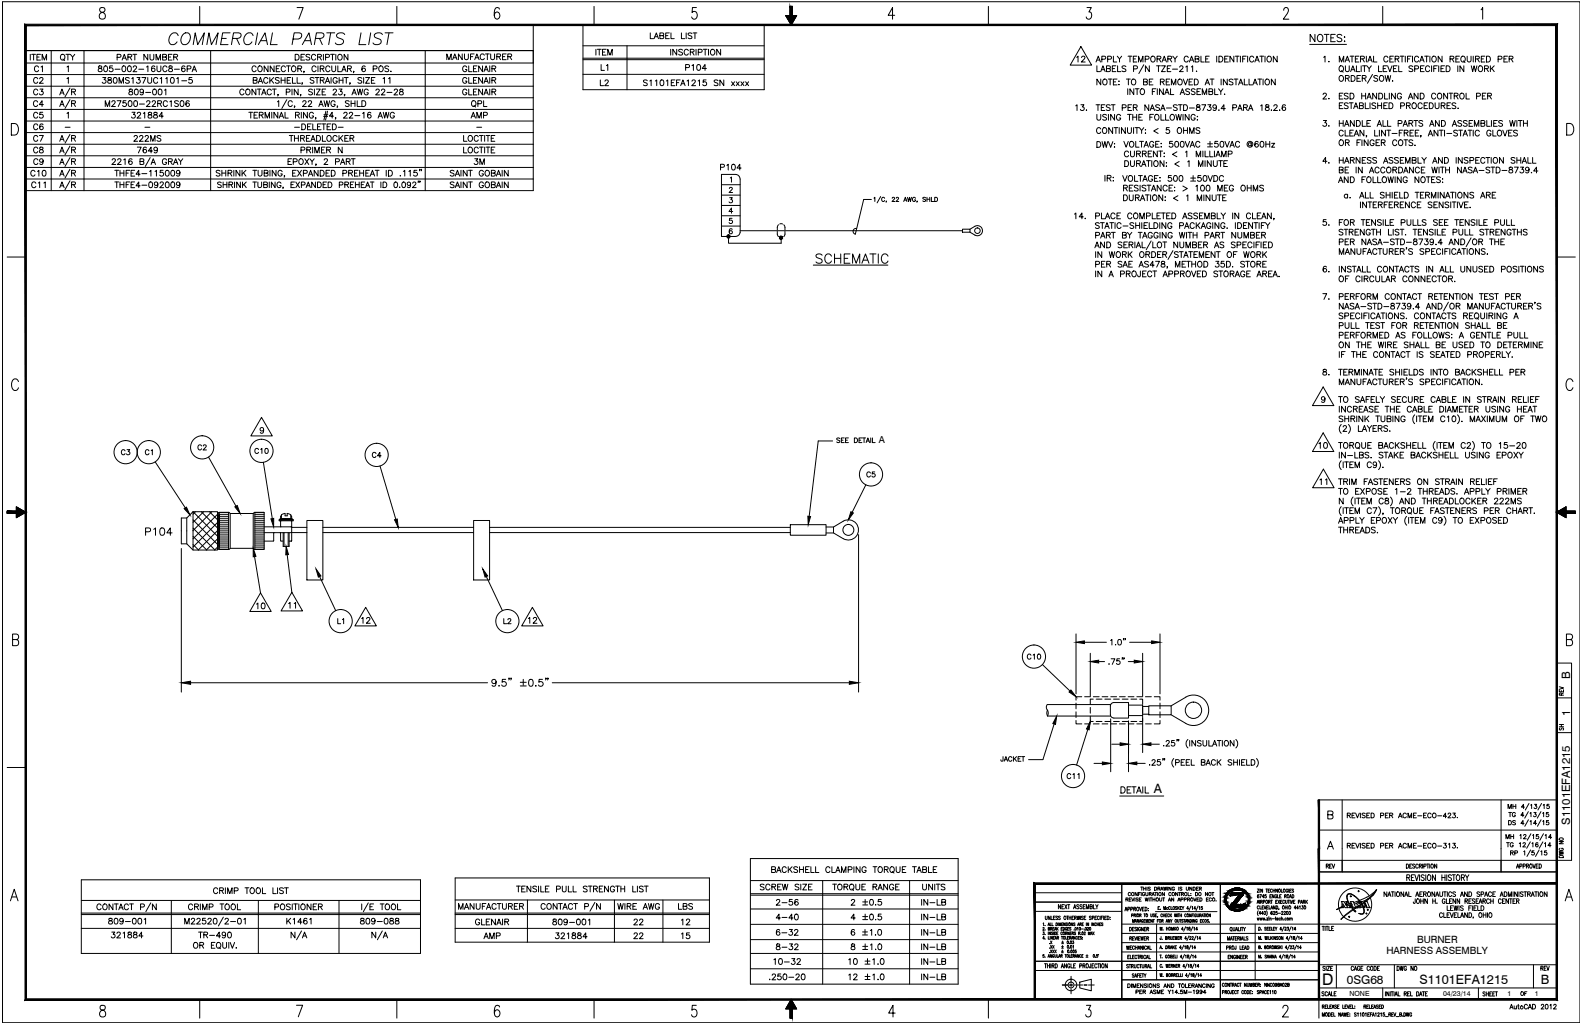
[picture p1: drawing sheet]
<svg xmlns="http://www.w3.org/2000/svg" width="864mm" height="559mm" viewBox="0 0 864 559" stroke-linecap="round" stroke-linejoin="round" font-family="sans-serif">
<defs><g id="words">
<text font-size="8.8" x="722" y="538">D</text>
<g font-size="7">
<text x="630" y="433">A</text>
<text x="775" y="537">S1101EFA1215</text>
<text x="841" y="537">B</text>
</g>
<text font-size="6.6" x="735" y="537">0SG68</text>
<g font-size="6.3">
<text x="857" y="371" transform="rotate(-90 857 371)">B</text>
<text x="857" y="390" transform="rotate(-90 857 390)">1</text>
<text x="857" y="450" transform="rotate(-90 857 450)">S1101EFA1215</text>
</g>
<g font-size="5.5">
<text x="774" y="515">BURNER</text>
<text x="757" y="521">HARNESS ASSEMBLY</text>
</g>
<text font-size="5.2" x="480" y="242">A</text>
<g font-size="3.9">
<text x="737" y="544">NONE</text>
<text x="788" y="544">04/23/14</text>
<text x="823" y="544">1</text>
<text x="838" y="543">1</text>
</g>
</g></defs>
<!-- layer: GEOMETRY -->
<g fill="none" stroke="#000" stroke-width=".55">
<path d="M1 1h861v557h-861zM55 4v2a2.3 2.3 0 0 1 2 2 2.3 2.3 0 0 1-1 2 2 2 0 0 1-2-2 2 2 0 0 1 3-1v-1a1.3 1.3 0 0 0-1-2zM109 3v11M162 4h3l-2 6M217 3v11M273 5l-2-1a4 4 0 0 0 0 6 1.9 1.9 0 0 0 2-2 1.9 1.9 0 0 0-2-1l-1 1M324 3v11M380 4h-2v3a1.9 1.9 0 0 1 3 1 1.9 1.9 0 0 1-3 2v-1M431 3h2v6h2l-3 5-3-5h2zM488 8h-3l2-4v6M540 3v11M593 4h3l-2 3a1.8 1.8 0 0 1 2 2 1.8 1.8 0 0 1-3 1v-1"/>
<path d="M647 3v11M701 6v-1a1.4 1.4 0 0 1 2-1 1.5 1.5 0 0 1 0 3l-2 3h3M720 14h130v455M755 3v11M808 5l1-1v6M6 67a3 3 0 0 1 4 4 3 3 0 0 1-4 3zM855 67a3 3 0 0 1 4 4 3 3 0 0 1-4 3zM401 95l2 1 1 2M402 95h-8v34h8l2-2v-29M394 106h10M394 112h10M394 118h10"/>
<path d="M394 101h10M394 123h10M398 129v4h28v-3M404 126h121M4 140h10M850 140h10M10 208a1.9 1.9 0 0 0-2-1 1.9 1.9 0 0 0-2 2v2a1.9 1.9 0 0 0 2 2 1.9 1.9 0 0 0 2-1M859 208a1.9 1.9 0 0 0-3-1 1.9 1.9 0 0 0-1 2v2a1.9 1.9 0 0 0 1 2 1.9 1.9 0 0 0 3-1M68 246a1 1 0 0 0-1-1 1 1 0 0 0-1 1v1a1 1 0 0 0 1 1 1 1 0 0 0 1-1M69 245h2l-1 1a1.1 1.1 0 0 1 1 2 1 1 0 0 1-2 0M81 246a1 1 0 0 0-1-1 1 1 0 0 0-1 1v1a1 1 0 0 0 1 1 1 1 0 0 0 1-1M83 246v-1v3"/>
<path d="M110 243a1 1 0 0 0-1 0 1 1 0 0 0-1 1 1.1 1.1 0 0 0 1 2 1 1 0 0 0 1-1M111 243h1l1 1-2 2h2M141 245a1.1 1.1 0 0 0-1 0 1.1 1.1 0 0 0-1 1 1 1 0 0 0 1 1 1 1 0 0 0 1 0M142 245h1v2M447 241h8M475 258a1.1 1.1 0 0 0-1 0 1.1 1.1 0 0 0-1 1 1 1 0 0 0 1 1 1 1 0 0 0 1 0M478 258h-2v1a1 1 0 0 1 2 0 1 1 0 0 1-1 1 1 1 0 0 1-1 0M4 279h5v-2l5 3-5 2v-2h-5zM4 280h10M107 279l-2 2M110 279l9 9M111 279l-6 6"/>
<path d="M114 279l5 5M116 279l-11 11M119 280v20M120 280h5M125 280h-5v20h5M125 280h1v19l-1 1M125 280v20M139 280h-1v19h-12M139 280h5M144 280h.1M144 280h-5v20M144 280v20"/>
<path d="M850 280l5-3v2h5v1h-5v2zM850 280h10M99 283h3l3-4h14v21h-14l-3-3h-3zM102 283v14M105 297l3 3M105 293l8 7M105 288l12 12M105 284l14 13M119 297h.1M119 282h.1M119 281l-14 13M119 285l-14 14"/>
<path d="M119 290l-11 10M119 294l-6 6M119 299l-2 1M119 293l-14-14v21M119 281l1 1h5M120 299h5M120 296h5M120 295h5M120 294h5M120 293h5M120 292h5M120 291h5"/>
<path d="M120 290h5M120 289h5M120 287h5M120 286h5M120 285h5M120 284h5M120 283h5M120 281h5M120 300h5M125 297h-5l-1 1M126 280h12M138 299l1 1"/>
<path d="M139 300h5M139 299h5M139 297h5M139 296h5M139 294h5M139 293h5M139 292h5M139 291h5M139 290h5M139 289h5M139 287h20M139 286h5"/>
<path d="M139 285h5M139 284h5M139 283h5M139 282h5M139 281h5M144 300h.1M150 291l-1 4h-10M152 284h8h-8M152 284h8M153 291v4h2M153 284v-1h6v1M153 284v3"/>
<path d="M153 284h6M153 284h.1M154 282l-1 1M154 283h.1M154 281l2-1v1h1v-1h1l1 1v2M154 281v2M155 291v7h3v-7M155 291v7M156 283l1 1M157 291v7M159 283h.1M159 282v1"/>
<path d="M159 287l9 1M159 284h.1M159 287h.1M159 290l-15 1M159 284v11h-1M159 291h9M168 284h8v32h-8zM176 288h83M176 291h83M259 284h8v32h-8zM267 288h164M267 291h164"/>
<path d="M431 286h20v6h-20zM184 338v2h2M187 338h1v2M275 338v2h2M277 338h1h1l-2 2h2M7 349h3v-1v-2h-3v6h3v-2l-1-1M563 358a1 1 0 0 0-1-1 1 1 0 0 0-1 1v1a1 1 0 0 0 1 1 1 1 0 0 0 1-1M564 357h1v3M587 346v33M592 350h12M595 357v23M606 350l1-1v3"/>
<path d="M607 360h2l-2 3M609 352h.1M611 360h-1v1a1.1 1.1 0 0 1 1 0 1.1 1.1 0 0 1 0 1 1.1 1.1 0 0 1-2 0M613 359l-1 1M613 349h.1M614 359l-1 1M614 349h.1M617 350h12M624 357v23M633 346v33M855 349h3v-1v-2h-3v6h2h1v-2l-1-1M600 361h3"/>
<path d="M605 362h.1M616 361h3M850 362h8v107h-138M851 376v2h2v-2M851 375h2l-2 1M852 379v-1h-1v1h2M852 377v1M853 378l-1 1M572 384l-1 2 1 2M572 384h34M572 388v1v2M572 388l-1 1 1 2"/>
<path d="M572 391h34M587 393v2h4M587 384v3M587 388v4M591 380h-4v2M592 395h3M592 380h3M595 391v3h2M595 386v3M597 382h-2v2M597 395h3M597 380h3"/>
<path d="M598 394h4M598 382h4M602 395h3M602 380h3M603 394h3M603 382h3M606 392v29M606 395h4M606 380h4M607 384l1-1h8v9h-8l-1-1-1-1v-5zM608 394h3M608 382h3"/>
<path d="M611 395h3M611 380h3M613 394h3M613 382h3M616 395h3M616 380h3M616 385h8v5h-8zM616 393v28M617 394h4M617 382h4M621 395h3M621 380h3"/>
<path d="M622 382h2v2M624 391v3h-2M624 386v3M624 392v19M624 386h3M624 390h3M625 395h3M625 380h3M630 380h3v2M633 393v2h-3M633 384v3M633 388v4"/>
<path d="M850 400h8M850 381h8M851 397h3M851 395h3M852 397v1l1-1a.7 .7 0 0 1 1 1 .6 .6 0 0 1-1 0M852 395v2M4 419h10M561 415h8M597 417h5M607 406h4M621 417h4M628 417h.1"/>
<path d="M628 406h5M629 415h1h1l-2 3h2M633 415h-1v1a1.1 1.1 0 0 1 1 0 1.1 1.1 0 0 1 0 1 1.1 1.1 0 0 1-1 0M635 414v1M635 407h.1M636 414v1M637 405l1-1v1l-2 2h2M641 414a3 3 0 0 0 0 5M641 404h-1v1a1.1 1.1 0 0 1 1 0 1.1 1.1 0 0 1 0 2 1.1 1.1 0 0 1-2 0M642 416h1l1-1h-2v3M643 404h-1M644 404h-1"/>
<path d="M645 416h1M647 415h-2v3h2M648 416h1M648 404a3 3 0 0 0 0 4M649 415h-1v3h1M649 404v3M650 415v3h2M653 404v3l-2-3v3M656 405l-2-1v1l1 1 1 1h-1h-1M656 416h2v-1h-2v3l2-1-1-1M657 404v2l1 1h1v-3M658 418l2-3 1 3"/>
<path d="M659 417h1M660 404v3h2M662 407l1-3 1 3M662 406h2M663 415a1.1 1.1 0 0 0-1 0 1.1 1.1 0 0 0-1 1 1.1 1.1 0 0 0 1 2 1.1 1.1 0 0 0 1-1M664 415v3M665 404h2M665 416l2 2M666 404v3M667 415l-3 2M667 404v3M672 415h-2l2 2v1l-2-1"/>
<path d="M673 415v3M673 416h2M674 404v3l-2-3v3M675 404a3 3 0 0 1 0 4M675 415v3M677 415v3M678 416h1M680 415h-2v3h2M681 415v3h1M683 415a1.6 1.6 0 0 1 2 0 1.6 1.6 0 0 1 0 2l-2 1zM686 414a3 3 0 0 1 0 5M585 423a1.1 1.1 0 0 0-2-1 1.1 1.1 0 0 0 0 2 1 1 0 0 0 0 1 1.1 1.1 0 0 0 2-1"/>
<path d="M586 423v-1v3M588 423l1-1v3M611 434h24M851 459h2l-2 1h2M720 476h130M724 473l1-1h-1v2M725 473v1M726 473h1M727 472h-1v2h1M727 472l1 2 1-2M733 463v13M768 472a1.1 1.1 0 0 1 1 1 1.1 1.1 0 0 1-1 1z"/>
<path d="M768 479h1l1-1-2-1v4M769 479l1 2M770 473h.1M770 479h1M771 472h-1v2h1M772 477h-2v4h2M772 472h-1l1 1v1l-1-1M772 477l1 4 1-4M774 472a.7 .7 0 0 0-1 0v1a.7 .7 0 0 0 0 1 .7 .7 0 0 0 1-1M775 473l1-1h-1v2M775 477v4M775 473l1 1"/>
<path d="M777 472v2M777 473l1-1h-1v2M777 478v-1l-1 1 1 2v1l-1-1M778 477v4M779 472h1M779 472v2M780 478v-1a1.5 1.5 0 0 1 1 2 1.5 1.5 0 0 1-1 1l-1-1zM780 472v2M784 477v4l-2-4v4M784 472v2l-1-2v2M787 479h2M787 477v4"/>
<path d="M789 477v4M790 477v4M792 478v-1l-1 1v1h1a1 1 0 0 1 0 2 .9 .9 0 0 1-1-1M793 477h1M794 477v4M795 478l1-1a1.5 1.5 0 0 1 1 2 1.5 1.5 0 0 1-2 1v-1zM798 479h1v-1l-1-1v4M799 479v2M800 477l1 2v2M802 477l-1 2M819 463v13M828 474l1-3v3"/>
<path d="M828 473h1M830 473h1v-1l-1-1v3M831 473h1l1-1-2-1v3M833 473l1-1-1-1v3M834 473v1M837 471v3l1-3M839 473h.1M840 471h-1v3h1M840 471a1.1 1.1 0 0 1 1 2 1.1 1.1 0 0 1-1 1zM851 465h2h-2l2 1h-2M851 467a1.2 1.2 0 0 1 2 0 1.2 1.2 0 0 1 0 1h-2zM852 463a.7 .7 0 0 0-1 1 .7 .7 0 0 0 1 0h1a.7 .7 0 0 0 0-1"/>
<path d="M6 492l2-7 2 7M6 489h3M565 482h47v63h-47v-20h47M565 492h47M565 487h47M565 497h47M571 500v2l1-1v-1M573 500v2l-1-2v2M574 500v2h1M576 500h-1v2h1M579 494v2l-1-2v2M580 495h.1"/>
<path d="M581 494h-1v2h1M581 494l1 2M582 500h1M582 494l-1 2M583 500v2M583 494h1M583 494v2M584 500v2M585 500v2M586 496l1-2v2M586 500h-1v2h1M586 495h1"/>
<path d="M588 500v2l1-2v2v-2M589 494h-1l1 1a.6 .6 0 0 1 0 1 .6 .6 0 0 1-1 0M590 500v2M591 494h-1l1 1a.7 .7 0 0 1-1 1M591 495h1M592 494h-1v2h1M593 500h-1v2h1M593 496v-2l1 2v-2v2M595 495h1v-1h-1v2h1v-1M597 494v2h1M598 494l1 2M599 500h-1v2h1"/>
<path d="M599 494v1M601 500v2M602 500h-1v2M602 500v2M604 500h-1v2h1M604 500a1 1 0 0 1 1 1 1 1 0 0 1-1 1zM614 497l1-2v2M614 496h1M615 491h1v-1h-1v2M615 491l1 1M616 496h1v-1h-1v2M616 491h1"/>
<path d="M617 487a.7 .7 0 0 0-1 0 .7 .7 0 0 0 0 1 .7 .7 0 0 0 1 0M617 496h1v-1h-1v2M617 490h-1v2h1M618 490v2l1-2M618 500l1-1h-1v1M619 496h1v-1h-1v2M619 499h1h-1v1M619 499l1 1M619 496l1 1M620 490v2M620 499v1M621 487v2l-1-2v2"/>
<path d="M621 490h-1l1 1v1h-1M621 488h1M622 491h1M622 495l1 2v-2M622 499h1h-1v1M623 499v1M623 487h-2v2M623 484h1M623 490h-1v2h1M623 487v2M623 484v2M624 496h.1"/>
<path d="M624 484v2M624 485h1M624 499h1M625 495h-1v2h1M625 487a.7 .7 0 0 0-1 0 .7 .7 0 0 0 0 1 .7 .7 0 0 0 1 0h-1M625 499v1M625 490l1 2v-2v2l1-2M625 495a1 1 0 0 1 1 1 1 1 0 0 1-1 1zM625 487l1 2h1v-2M625 484v2M626 484v2M627 496h.1"/>
<path d="M627 497h.1M627 488h1v-1h-1v2M627 490v2M628 490h1M628 488v1M628 484h-1l1 1-1 1M628 499l1 1v-1M628 490v2M629 489l1-2v2M629 488h1M629 491h1M629 490v2"/>
<path d="M630 484h1v2h-1zM630 499v1h-1M630 487h2M630 490v2M631 497h33M631 499h.1M631 487v2M632 499h-1v1h1M632 487v2M632 485h1v-1h-1v2M633 485v1M633 490l1 2v-2"/>
<path d="M634 486v-2l1 2M634 485h1M635 499h-1v1h1M635 490h1M635 499h1M635 499v1M635 484l1 2v-2v2l1-2M635 490v2M636 487v2l-2-2v2M636 499v1M636 499h1M637 499h-1v1h1"/>
<path d="M637 484v2M638 492v-2l1 2M638 491h1M638 499h-1l1 1M639 499v1M639 499l1 1M639 484v2l-1-2v2M639 487a.7 .7 0 0 0-1 0 .7 .7 0 0 0 0 1 .7 .7 0 0 0 1 0M640 499l-1 1M641 490v2l-1-2v2M641 485a.7 .7 0 0 0-1-1 1 1 0 0 0 0 2 .7 .7 0 0 0 1-1M641 499v1l1-1v1v-1"/>
<path d="M643 499v1M643 487v2l-1-2v2M643 492l1-2v2M643 499h1M643 491h1M643 487h1M643 484v2M644 487v2M644 499h1M644 499v1M645 491h1v-1h-1v2M645 488h1v-1h-1v2"/>
<path d="M645 499v1M645 484h-1l1 1-1 1M646 488v1M646 491h1l1-1h-2v2M648 484v2h1v-2M648 499h-1v1h1M648 491h1v-1h-1v2M649 487v2h1M649 491v1M650 488h.1M650 489h.1M650 499v1l-1-1v1"/>
<path d="M651 484v2l-2-2v2M651 499h.1M651 484h1v2h-1zM651 499v1M652 490v2l1-2M652 499v1M653 487h1l-1 2zM653 499h-1l1 1M653 485h1M653 491h1M654 499v1v-1M654 484h-1v2h1"/>
<path d="M654 490h-1v2h1M655 485h1v-1h-1v2M655 499h1h-1v1M655 490h1v2h-1zM655 499l1 1M655 485l1 1M656 500h1M657 499h1M657 499v1M658 499v1M659 491h.1M659 487v2l-1-2v2"/>
<path d="M660 490h-1v2h1M661 499v1l-1-1v1M661 490a.7 .7 0 0 0-1 0 .7 .7 0 0 0 0 1 .7 .7 0 0 0 1 0M661 487h2M662 487v2M664 492h.1M669 491l1 2-1 1zM669 489l1-1-1 3zM669 494l1-1 1 2h-1zM670 487h2l-3 2zM670 487l1-1h4l-5 1zM671 487a6 6 0 0 1 7-1 6 6 0 0 1 3 7 6 6 0 0 1-8 3 6 6 0 0 1-3-7z"/>
<path d="M671 495l2 1h-1l-2-1zM671 486a7 7 0 0 1 8 0 7 7 0 0 1 3 7l-1 1a5 5 0 0 0-1-6 5 5 0 0 0-5-2zM671 495h.1M671 495h8zM671 495h8M672 489h.1M672 488h.1M672 488v1M672 488h2l-2 1zM672 488h3zM672 496h1h6l-3 1zM672 494h8l-1 1h-8z"/>
<path d="M672 494l-1 1M672 494h.1M672 494h2zM672 487h.1M672 487v1M672 487h7zM672 487h7l-1 2h-2l1-1h-5zM672 487v2M672 487h7M673 493l-1 1M673 493h.1M673 488h.1"/>
<path d="M673 488l-1 1M674 488h.1M674 488h-2h2M674 488h-1M674 494h.1M674 494h2h-2M674 494h-2h2M675 493l-1 1M675 493h.1M675 488h-2M675 488h1M675 488h.1"/>
<path d="M675 488h1h-1M675 488h-1M676 494h.1M676 496a6 6 0 0 0 5-2l1-1-3 3zM676 489h.1M676 489h2l-4 5h-2zM676 489l-3 4M676 488h.1M676 488l-5 7M676 488v1M677 494h.1M677 494h-3"/>
<path d="M677 494h-1M678 489l-3 4M678 489h.1M678 488h.1M678 488v1M679 488h.1M679 494h.1M679 494l1-1zM679 494h-2M679 495h.1M679 495h-8h8M679 487h.1"/>
<path d="M679 487l-1 1M679 487l-5 7M680 493h.1M680 494h.1M680 494h-1M680 493l-1 1M680 493v1M680 493l-1 2M686 493l1-2v2M686 485h1l-1 2h1M686 492h1M687 497l-1 1 1 2"/>
<path d="M687 488l-1 1v1h1v-1h-1M687 495v-1l-1 1 1 1M688 491v2M688 488h1l-1 2M688 485v2M688 494v2h1M688 492h1v-1h-1v2M688 498h-1l1-1v2M689 492v1M689 495h.1M689 485v2l-1-2v2M690 492v-1v2"/>
<path d="M690 498h-1v-1v2M690 494h-1v2h1M690 489h-1l1-1v2M690 494l1 2v-2M691 485h1M691 488l-1 1h1v1h-1M691 497l1 1-1 2M691 495h1M691 485v2M692 486h1M692 494h-1v2h1M692 492h1v-1h-1v2"/>
<path d="M693 494v2h1v-2l1 2M693 492v1M693 485h-1v2h1M693 489h1M694 491h1M694 495h1M694 488h-1v2h1M694 491v2M694 486v-1l-1 1 1 1M695 498l-1-1a.8 .8 0 0 0 0 1 .8 .8 0 0 0 0 1v-1M695 486h1M695 485v2"/>
<path d="M695 498h1l-1 1h1M695 488v2l-1-2v2M696 485v2M696 494v2l-1-2v2M696 492h1M697 494l1 1-1 1zM697 489l-1-1v2h1v-1M697 497l-1 1h1v1h-1M697 491h-1v2h1M697 485v2l-1-2v2M697 488v2h1M698 491l1 2"/>
<path d="M698 498h1M698 496h.1M699 489h.1M699 491l-1 2M699 492h1M699 485v2h1M699 488v2M700 498l-1 1h1M700 491h-1v2h1M701 498h1l-1 1h1M701 489h1v-1h-1v2M701 492v-1l-1 1 1 1"/>
<path d="M702 495h1M702 494v2M702 491v2h1v-2M702 489v1M703 494v2M703 486l-1-1v2h1v-1M703 491h1M703 485v2M703 491v2M704 490v-2l1 2M704 486h1M704 489h1"/>
<path d="M704 491v2M705 491v2l1-2M705 485h-1v2h1M705 488l1 1v1h-1zM706 492h1M706 485h-1l1 1v1h-1M707 491h-1v2h1M707 495h-1l1-1v2M709 492h1v-1h-1v2M709 495h-1v-1v2M709 495l1-1v2M710 493v-2l1 2"/>
<path d="M710 492h1M711 494v1v1h-1M711 492h1v-1h-1v2M712 492v1M713 491v2M713 492l1 1M714 491l-1 1M720 482v63v-41M850 482h-184v63M854 492l2-7 3 7M855 490h3M569 506l1 1-1 1h1"/>
<path d="M569 509h1v1h-1M569 504h1v1M570 512h-1l1-1v2M570 505h.1M570 507h.1M570 510h.1M570 512h.1M572 505l1-1v1M572 507h1v-1h-1v2h1v-1M572 511v2h1M572 505h1M572 509v1"/>
<path d="M573 517h.1M573 515h.1M573 520h.1M573 511v2M573 504v1h1M573 507h1v-1h-1v2M573 514l1 1M573 516l1 1M573 518l1 2M574 509v1l-1-1v1M574 507v1M574 504v1h1"/>
<path d="M574 514l-1 1M574 516l-1 1M574 518l-1 2M575 511v2l-1-2v2M575 516v1M575 518v2M575 507h.1M575 509h-1l1 1h-1M575 512h.1M575 501h1M575 509v1M575 506v2"/>
<path d="M576 508v-2l1 2M576 509v1zM576 511h-1v2h1M576 507h.1M576 518l1 2M576 513v-2l1 2M576 512h1M576 504h1v1h-1zM577 518l-1 2M577 506v2M577 509h.1M577 512h1v-1h-1v2"/>
<path d="M577 507l1 1M577 500h-1l1 2h-1M578 512v1M578 509h-1v1h1M578 506l-1 1M578 504v1M578 505v-1l1 1v-1v1M579 500h-1l1 2h-1M579 507h1M579 511h1M579 519h1M579 520h1"/>
<path d="M579 517h2M580 504h.1M580 514h1M580 515h1M580 511v2M580 509h-1v1h1M580 518v2M580 506h-1v2h1M580 516v1M580 514v1M580 504v1M580 506h1v2z"/>
<path d="M581 504v1v-1v1M582 509v1M582 511v2M582 506v2v-1M583 504h-1l1 1h-1M583 512h.1M583 507h.1M583 504v1M583 511v2M584 506h-1v2h1M584 501h1M584 509v1l-1-1v1"/>
<path d="M584 515h.1M584 512l1-1h-1v2M584 517h.1M584 520h.1M584 509h1M584 512l1 1M585 506h-1l1 1h-1M585 509h-1v1h1M585 513v-2l1 2M585 512h1M585 501h1M585 509h1h-1v1"/>
<path d="M585 514h1v1h-1M586 504v1l-1-1v1M586 509v1M586 516v1M586 507h.1M587 501v-1v2M587 504h-1l1 1h-1M587 511v2l-1-2v2M587 501l1 1M587 509h-1l1 1h-1M587 518v1v1M588 506v2"/>
<path d="M588 511l-1 1 1 1v-1M588 505l1-1v1M588 505h1M589 512h.1M589 509h1h-1v1M589 509l1 1M589 511v2M590 504v1M590 510h.1M590 507h1M590 511v1M591 504h.1"/>
<path d="M591 512h.1M591 500h-1l1 2h-1M591 504v1M592 509v1h1M592 501h.1M592 507h.1M593 504v1M594 506v1l-1 1h1M594 510v-1l1 1v-1v1M594 504v1l-1-1v1M595 510l1-1v1M596 510h.1"/>
<path d="M596 500h-1l1 2h-1M596 504v1M596 501h1v-1h-1v2M596 509l1 1M597 504v1l-1-1v1M597 509l-1 1M598 501h.1M599 504h-1v1h1M599 504h1M599 504v1M600 504v1M600 500h-1v1v1l1-1"/>
<path d="M600 504h1M601 504h-1v1h1M601 501h1M602 504h-1l1 1h-1M603 501h1M606 501h.1M606 502h.1M612 504h238M612 519h108M612 514h108M612 509h108M615 518v-2l1 2v-2v2"/>
<path d="M617 506a1 1 0 0 1 1 1 1 1 0 0 1-1 1zM617 512h1v-1h-1v2M617 517h.1M617 512l1 1M618 516h-1v2h1M618 507h1M618 503v-1l1 1v-1v1M618 512h1M619 506h-1v2h1M619 511h-1v2h1M619 517v-1l-1 1 1 1M619 511l1 2 1-2"/>
<path d="M620 503v-1v1M620 503h.1M620 517h1M620 516v2M620 506v2h-1M621 516v2M621 511v2M621 506v2M621 518l1-2v2M621 517h1M622 512h.1M622 502v1l-1-1v1"/>
<path d="M622 503v-1l1 1M622 503h1M622 511v2M623 506h-1v2h1l-1-1M623 511v2v-2l1 2v-2M624 516v2l-1-2v2M624 502h-1v1h1M624 506v2l-1-2v2M624 516v2M624 503h1M625 512h.1M625 507h.1"/>
<path d="M625 502h-1v1h1M626 511h-1v2h1M626 506h-1v2h1M626 503v-1v1l1-1v1M626 517l-1-1v1v1h1M626 512h1v-1h-1v2M626 507h1v-1h-1v2M626 518l1-2v2M626 517h1M627 512v1M627 507v1M627 503h1"/>
<path d="M628 516v2h1M628 502h-1v1h1M629 502v1l-1-1v1M629 502h1M630 502v1M631 504v31M632 503h.1M632 500v1M633 502h-1v1M634 503l1-1h-1v1M635 503h.1M636 503l1-1v1"/>
<path d="M637 503h.1M639 502v1l-1-1v1M639 502v1M640 502l-1 1M643 502v1l1-1M644 502h1M644 502v1M646 502h-1l1 1h-1M646 502h1M647 502v1M647 503l1-1v1M647 503h1"/>
<path d="M649 502v1l-1-1v1M650 502v1zM651 502v1M652 502v1l-1-1v1M654 502h-1v1h1h-1M655 503h1M656 500v-1l1 1M656 502h-1v1h1M657 502h-1l1 1M660 502h-1l1 1h-1M660 503h.1M670 517v-1v2"/>
<path d="M670 513v-2l1 2v-2v2M671 517h1v-1h-1v2M672 517v1M672 513v-2l1 2M672 512h1M672 508h1M673 511h1M673 506l1 2v-2M673 511v2M674 512h1M674 508l1-2 1 2M675 507h.1"/>
<path d="M675 516v2l-1-1M675 511h-1v2h1M676 512h1v-1h-1v2M676 506v2h1M676 512l1 1M677 516v2h1M677 511v2M677 506v2M678 513v-2l1 2M678 506h1M678 512h.1M678 517h1"/>
<path d="M678 506v2M679 506v2M679 516h-1v2h1M679 511v2h1M679 518l1-2v2M679 517h1M680 506l-1 1M681 516a1 1 0 0 1 1 1 1 1 0 0 1-1 1zM681 511h-1l1 2h-1M685 504v31M686 501l1 1v-1v1v-1M688 501v1v-1l1 1v-1"/>
<path d="M689 501l1 1v-1v1v-1M691 502h.1M691 501h1l-1 1h1M693 500h.1M693 501v1M693 501h1v1M694 501h2M696 501h1M696 500l1 2M697 501h1l-1 1h1M699 501h-1l1 1M699 501h1v1"/>
<path d="M699 500v2M701 502h.1M702 501h-1l1 1M704 501h1v1M704 501v1M705 501v1M722 506h1M722 506v2M723 506v2M724 506h1M724 506v2M725 506v2h1"/>
<path d="M727 507h1M728 506h-1v2h1M565 530h155M565 525h155M570 521h-1v1l1-1v1h-1M570 526h1M570 522h.1M571 526v2M572 526v2M572 527h1M572 522l1-1v1M572 522h1"/>
<path d="M573 526v2M574 526v2M574 521v1l-1-1v1M574 527h1v-1h-1v2M575 527v1M575 521v1M576 521v1l1-1M576 526a1.1 1.1 0 0 1 1 1 1.1 1.1 0 0 1-1 1zM577 521v1h1v-1l1 1M578 522h1M579 522l1-1h-1v1M579 528l1-2 1 2"/>
<path d="M579 522h1M580 527h.1M580 538h3M581 521h1M582 521v1M582 526v2l-1-2v2M584 521v1M584 538h1M584 526a.6 .6 0 0 0-1 0 .6 .6 0 0 0 0 1 .7 .7 0 0 0 0 1 .7 .7 0 0 0 1-1M585 526v2h1M585 533v3M585 537v1"/>
<path d="M585 540v2M585 522h.1M585 521v1M586 522h1v-1h-1v1M586 527h1M586 522h1M587 538h4M587 522v-1l1 1M587 522h1M587 526h-1v2h1M589 521v1l-1-1v1M589 527h1v-1h-1v2"/>
<path d="M589 536l7-2v7l-7-2zM590 521h-1l1 1M591 522h.1M591 527h1v-1h-1v2M591 521v1M592 527v1M592 538h1M593 522h1M593 521v1M594 538h3M595 526v2v-1M596 527h1"/>
<path d="M597 526h-1v2h1M598 522h.1M599 526a.7 .7 0 0 0-1 0 .7 .7 0 0 0 0 1 .7 .7 0 0 0 0 1 .7 .7 0 0 0 1 0M599 521v1v-1v1h-1M599 526h1M600 521h.1M600 526v2M601 526v2M604 526v2l-1-2v2M612 535h108M616 537h1l-1 2zM616 522h.1"/>
<path d="M616 527h-1l1 1h-1M616 526h1M617 521h-1v2h1M617 526v2M617 521v2h1M618 527h1v-1h-1v2M618 537v2M618 527l1 1M618 522h1M618 539v-2l1 2 1-2v2M619 532h-1l1 1h-1M619 526l1 2v-2"/>
<path d="M619 521h-1v2h1M619 533l1-2 1 2M620 533h.1M621 522l-1-1v1v1h1M621 538h1M621 532h.1M621 521h1M621 521v2M622 527l-1-1v1v1h1M622 531h-1v2M622 537h-1v2h1M622 526h1"/>
<path d="M622 532h1M622 522h1v-1h-1v2M623 526v2M623 522v1M623 531h-1v2h1M623 531h1M623 526l1 2v-2M624 521v2M624 531v2M624 537v2l-1-2v2M625 531v2M625 527h1v-1h-1v2"/>
<path d="M625 522v-1l-1 1 1 1M626 527v1M626 531l-1 1M626 523v-2l1 2M626 523h1M626 537h-1l1 1-1 1M626 528l1-2 1 2M627 528h.1M627 537v2M627 521v2h1M628 526v2h1M631 537v2l-1-2v2"/>
<path d="M633 537h-1l1 1-1 1M635 539l1-2 1 2M636 538h1M639 537v2l-2-2v2M639 537h2l-1 2h-1zM643 537h2M644 537v2M647 537v2h1M649 538h1M650 537h-1v2h1M651 538h1v-1h-1v2M651 538l1 1"/>
<path d="M652 539l1-2 1 2M653 538h1M656 537v2l-2-2v2M658 537a.7 .7 0 0 0-1 0 .7 .7 0 0 0-1 1 .8 .8 0 0 0 1 1 .8 .8 0 0 0 1 0v-1M659 537v2M661 537v2l-2-2v2M663 537a.8 .8 0 0 0-1 0 .8 .8 0 0 0-1 1 .7 .7 0 0 0 1 1 .7 .7 0 0 0 1-1h-1M720 539h130M720 526h130M723 528h-1l1 1v1l-1-1M724 527v3M725 527h1l-1 3h1"/>
<path d="M726 528h1M728 527h-2v3h2M730 526v13M739 528a.7 .7 0 0 0-1-1 .7 .7 0 0 0 0 1v1a.7 .7 0 0 0 0 1 .7 .7 0 0 0 1-1M739 530l1-3 1 3M739 529h1M742 528a.7 .7 0 0 0-1-1 .7 .7 0 0 0 0 1v1a.7 .7 0 0 0 1 1 .7 .7 0 0 0 0-1M743 528h1M744 527h-1v3h1M748 528a.7 .7 0 0 0-1-1 .7 .7 0 0 0-1 1v1a.7 .7 0 0 0 1 1 .7 .7 0 0 0 1-1M750 527a1.1 1.1 0 0 1 1 1 1.1 1.1 0 0 1-1 2zM752 528h1"/>
<path d="M753 527h-1v3h1M755 539v6M761 526v13M763 527a1.1 1.1 0 0 1 1 1 1.1 1.1 0 0 1-1 2zM764 527l1 3v-3l1 3v-3M768 528a.7 .7 0 0 0-1-1 .7 .7 0 0 0 0 1v1a.7 .7 0 0 0 0 1 .7 .7 0 0 0 1-1h-1M771 527v3l-1-3v3M807 539v6M837 526v13M841 528h1v-1h-1v3M842 528v2M843 528h1"/>
<path d="M844 527h-1v3h1M844 527l1 3 1-3M55 549v2a2.3 2.3 0 0 1 2 1 2.3 2.3 0 0 1-1 3 2 2 0 0 1-2-2 2 2 0 0 1 3-2 1.3 1.3 0 0 0-1-2zM109 545v11M162 549h3l-2 6M217 545v11M273 550a1.3 1.3 0 0 0-2-1l-1 2a2.7 2.7 0 0 0 1 4 1.9 1.9 0 0 0 2-2 1.9 1.9 0 0 0-2-2l-1 2M324 545v11M380 549h-2v2a2 2 0 0 1 3 2 2 2 0 0 1-2 2l-1-1M432 545l3 6h-2v5h-2v-5h-2zM432 545v11M489 553h-4l2-4v6"/>
<path d="M540 545v11M593 549h2l-1 2a1.8 1.8 0 0 1 2 2 1.8 1.8 0 0 1-3 1M620 541h1v-1h-1v2M622 541h1M623 540h-1v2h1M624 541h1v-1h-1v2M625 541v1M628 542v-2l1 2M628 542h1M631 541h-1l1 1h-1M632 542v-2v2l1-2v2M634 541h1"/>
<path d="M635 540h-1v2h1M638 540v2M639 540l-1 1M640 541v-1v2M643 542h-2l1-2v2M644 542h.1M645 540l-1 1a1 1 0 0 1 2 0 .7 .7 0 0 1-1 1 .7 .7 0 0 1-1 0M646 542v-2l1 2 1-2v2M647 545v11M649 541h1M651 541l1-1v2M654 541a.6 .6 0 0 1-1 0 .6 .6 0 0 1 0-1 .7 .7 0 0 1 1 1v1h-1"/>
<path d="M656 541a.6 .6 0 0 1-1 0 .6 .6 0 0 1 0-1 .7 .7 0 0 1 1 1v1h-1M658 542h-1l1-2v2M700 550l1-1h2v1l-1 2-2 3h3M720 545v11M723 541h-1l1 2h-1M725 542a.7 .7 0 0 0-1-1 .7 .7 0 0 0-1 1v1a.7 .7 0 0 0 1 0 .7 .7 0 0 0 1 0M725 543l1-2v2M725 543h1M727 541v2h1M728 542h1M729 541h-1v2h1M756 541v2"/>
<path d="M758 541v2l-1-2v2M759 541v2M759 541h2M760 541v2M761 541v2M761 543l1-2 1 2M762 543h1M763 541v2h1M767 542h1v-1h-1v2M767 542l1 1M768 542h1M770 541h-2v2h2"/>
<path d="M770 541v2h1M773 541a1.1 1.1 0 0 1 2 1 1.1 1.1 0 0 1-2 1zM775 543l1-2v2M775 543h1M776 541h2M777 541v2M778 542h1M779 541h-1v2h1M811 542h-1l1 1a.7 .7 0 0 1-1 1 .6 .6 0 0 1 0-1M811 541v3M811 542h2M813 541v3"/>
<path d="M813 542h1M814 541h-1v3h1M815 542h1M816 541h-1v3h1M816 541h1M817 541v3"/>
<circle cx="69" cy="247" r="6"/>
<circle cx="81" cy="247" r="6"/>
<circle cx="110" cy="244" r="6"/>
<circle cx="143" cy="246" r="6"/>
<circle cx="145" cy="246" r="1.3"/>
<circle cx="475" cy="259" r="6"/>
<circle cx="186" cy="339" r="6"/>
<circle cx="277" cy="339" r="6"/>
<circle cx="564" cy="358" r="6"/>
<circle cx="567" cy="358" r="1.3"/>
<circle cx="611" cy="350" r="1.4"/>
<circle cx="669" cy="405" r="1.4"/>
<circle cx="586" cy="423" r="6"/>
<circle cx="852" cy="458" r="1"/>
<circle cx="782" cy="472" r="1"/>
<circle cx="836" cy="472" r="1"/>
<circle cx="618" cy="488" r=".8"/>
<circle cx="621" cy="496" r=".9"/>
<circle cx="621" cy="499" r=".7"/>
<circle cx="626" cy="499" r=".7"/>
<circle cx="632" cy="491" r=".8"/>
<circle cx="633" cy="488" r=".8"/>
<circle cx="640" cy="488" r=".8"/>
<circle cx="647" cy="488" r=".8"/>
<circle cx="648" cy="499" r=".7"/>
<circle cx="651" cy="491" r=".8"/>
<circle cx="655" cy="488" r=".8"/>
<circle cx="659" cy="499" r=".7"/>
<circle cx="660" cy="488" r=".8"/>
<circle cx="662" cy="491" r=".8"/>
<circle cx="676" cy="491" r="7"/>
<circle cx="690" cy="498" r=".8"/>
<circle cx="691" cy="492" r=".8"/>
<circle cx="698" cy="486" r=".8"/>
<circle cx="701" cy="495" r=".8"/>
<circle cx="701" cy="486" r=".8"/>
<circle cx="703" cy="498" r=".8"/>
<circle cx="703" cy="489" r=".8"/>
<circle cx="704" cy="498" r=".8"/>
<circle cx="704" cy="495" r=".8"/>
<circle cx="712" cy="495" r=".8"/>
<circle cx="581" cy="509" r=".6"/>
<circle cx="581" cy="512" r=".7"/>
<circle cx="581" cy="501" r=".8"/>
<circle cx="583" cy="514" r=".7"/>
<circle cx="583" cy="517" r=".7"/>
<circle cx="583" cy="519" r=".7"/>
<circle cx="584" cy="504" r=".7"/>
<circle cx="585" cy="514" r=".7"/>
<circle cx="585" cy="517" r=".7"/>
<circle cx="585" cy="519" r=".7"/>
<circle cx="586" cy="519" r=".7"/>
<circle cx="587" cy="507" r=".7"/>
<circle cx="590" cy="507" r=".7"/>
<circle cx="591" cy="509" r=".7"/>
<circle cx="593" cy="507" r=".7"/>
<circle cx="595" cy="507" r=".7"/>
<circle cx="633" cy="502" r=".7"/>
<circle cx="642" cy="502" r=".7"/>
<circle cx="658" cy="502" r=".7"/>
<circle cx="672" cy="507" r=".8"/>
<circle cx="673" cy="517" r=".8"/>
<circle cx="703" cy="501" r=".5"/>
<circle cx="583" cy="522" r=".6"/>
<circle cx="585" cy="537" r="3"/>
<circle cx="585" cy="537" r="1.6"/>
<circle cx="594" cy="527" r="1"/>
<circle cx="597" cy="522" r=".7"/>
<circle cx="602" cy="527" r="1"/>
<circle cx="628" cy="538" r=".9"/>
<circle cx="646" cy="538" r=".9"/>
<circle cx="749" cy="528" r="1"/>
<circle cx="773" cy="528" r="1"/>
</g>
<g fill="#000" stroke="#000" stroke-width=".55">
<path d="M429 9h6l-3 5zM426 130h1zM9 277l4 2h-4zM851 279l4-2v2zM9 280h4l-4 2zM851 280h4v2zM587 350h5v1zM629 350h4l-4 1zM595 361l5-1v2zM619 360l5 1-5 1zM602 416l4 1h-4zM611 405l5 1-5 1z"/>
<path d="M616 417l5-1v1zM624 406l4-1v2zM669 490v1zM669 489v1zM669 489h1zM669 488h1zM670 488h1zM669 494h1zM670 494l1 1zM669 489l1-1zM670 487h2zM671 495h1h-2z"/>
<path d="M671 496h2zM672 488h1zM672 488h3zM672 488h2zM672 494h1zM672 494h2zM672 495h7zM672 487h7zM673 494h1zM673 495h6zM673 488h1zM673 496h1z"/>
<path d="M674 497h3zM674 485h3zM674 487h5zM674 486h1zM675 485h1zM675 496h1zM677 496h2zM677 494h2zM677 487h2zM678 487h1zM679 494h1zM680 494h1z"/>
<path d="M681 493h1zM681 494l1-1zM432 545l3 6h-6z"/>
<path d="M14 13v1l836-1zM14 14l836-1-1 1zM850 13l-1 1 1 532zM849 14l1 532-1-1zM14 546h836l-1-1zM14 545h835l-835 1zM14 13v533v-1zM14 13v1v531z"/>
<path d="M431 3v6h2zM431 3h2v6z"/>
<path d="M397 129h1zM397 130l1-1zM398 129v1z"/>
<path d="M397 128l1 1zM397 129h1zM397 129h1z"/>
<path d="M398 129v1zM398 129v1z"/>
<path d="M398 128v1zM397 128l1 1zM397 128l1 1z"/>
<path d="M398 128v1zM398 128v1z"/>
<path d="M426 129v1zM426 129v1z"/>
<path d="M426 130h1zM426 130h1zM426 130h1z"/>
<path d="M426 129v1zM426 129v1zM426 129v1z"/>
<path d="M426 130l1-1zM426 130l1-1zM427 129l-1 1z"/>
<path d="M4 279v1h10zM4 279h9l1 1z"/>
<path d="M850 280h10l-9-1zM851 279h9v1z"/>
<path d="M4 280h9zM4 280h10h-1z"/>
<path d="M850 280h1h9zM850 280h10z"/>
<path d="M720 463v82v-82zM720 463v82z"/>
<path d="M669 491v1zM669 491v1z"/>
<path d="M669 492v1zM669 492v1z"/>
<path d="M669 489h1zM669 489h1z"/>
<path d="M669 493h1zM669 493h1z"/>
<path d="M669 489h1zM669 489h1z"/>
<path d="M669 493h1zM669 493h1z"/>
<path d="M669 489h1zM669 489h1z"/>
<path d="M669 493h1zM669 493h1z"/>
<path d="M669 488h1zM669 488h1z"/>
<path d="M669 488h1zM669 488h1l-1 1z"/>
<path d="M669 493h1l-1 1zM669 493h1zM669 493h1z"/>
<path d="M669 494h1zM669 494h1z"/>
<path d="M669 494h1zM669 494h1z"/>
<path d="M669 494h1zM669 494h1z"/>
<path d="M670 487l1 1zM670 487h1z"/>
<path d="M670 494h1zM670 494h1z"/>
<path d="M670 487h1zM670 487h1z"/>
<path d="M670 494h1zM670 494h1z"/>
<path d="M670 494l1 1zM670 495h1h-1z"/>
<path d="M670 487h2zM671 486h1z"/>
<path d="M670 487h2zM670 487h2h-2z"/>
<path d="M670 495h2zM670 495h2z"/>
<path d="M671 486h1zM671 486h2z"/>
<path d="M670 495l2 1zM670 495l2 1z"/>
<path d="M671 486h1zM671 486h4z"/>
<path d="M671 486h2zM672 486h1z"/>
<path d="M671 496h2zM671 496h2z"/>
<path d="M671 496h2zM671 496h2h-1z"/>
<path d="M671 495h8zM671 495h8z"/>
<path d="M671 495h8zM671 495h8zM671 495h8zM671 495h8zM671 495h8zM671 495h8zM671 495h8zM671 495h8zM671 495h8zM671 495h8zM671 495h8zM671 495h8zM671 495h8zM671 495h8zM671 495h8z"/>
<path d="M671 495h8zM671 495h8z"/>
<path d="M672 486h2zM673 486h1z"/>
<path d="M672 488h1zM672 488h2z"/>
<path d="M672 486h7zM672 485l7 1z"/>
<path d="M672 488h2zM672 488h2z"/>
<path d="M672 487v1h7zM672 487h7v1z"/>
<path d="M672 488h3zM672 488h3z"/>
<path d="M672 488h2zM672 488h2zM672 488h2zM672 488h2zM672 488h2z"/>
<path d="M672 485h7zM672 485h7z"/>
<path d="M672 485h7zM673 485h6z"/>
<path d="M672 496h7zM672 496h7z"/>
<path d="M672 496h7zM672 496h7z"/>
<path d="M672 494h2zM672 494h2zM672 494h2zM672 494h2zM672 494h2zM672 494h2zM672 494h2z"/>
<path d="M672 494h2zM672 494h2zM672 494h2zM672 494h2zM672 494h2z"/>
<path d="M672 494h2zM672 494h2z"/>
<path d="M672 494h2zM672 494h2z"/>
<path d="M672 494h2zM672 494h2z"/>
<path d="M672 494h2zM673 494h1zM673 494h1z"/>
<path d="M672 494h2zM673 494h1z"/>
<path d="M672 494h2zM672 494h2zM672 494h2z"/>
<path d="M672 495h7zM671 495h8z"/>
<path d="M672 494h2zM673 494h1zM673 494h1z"/>
<path d="M672 496h3zM673 496h2z"/>
<path d="M672 487h7zM672 487h7zM672 487h7zM672 487h7zM672 487h7zM672 487h7zM672 487h7zM672 487h7zM672 487h7zM672 487h7zM672 487h7zM672 487h7zM672 487h7zM672 487h7zM672 487h7zM672 487h7zM672 487h7zM672 487h7zM672 487h7zM672 487h7zM672 487h7zM672 487h7zM672 487h7zM672 487h7zM672 487h7z"/>
<path d="M672 487h7zM673 487h6z"/>
<path d="M672 487h7zM674 487h5zM676 487h3z"/>
<path d="M672 487h7zM672 487h7zM672 487h7zM672 487h7zM672 487h7zM672 487h7z"/>
<path d="M672 494h2zM673 494h1zM673 494h1z"/>
<path d="M673 493h2zM673 493h2z"/>
<path d="M673 495h6zM671 495h8z"/>
<path d="M672 488h1zM672 488h1zM672 488h1zM672 488h1z"/>
<path d="M673 487h6zM674 487h5zM676 487h3z"/>
<path d="M672 488h1zM672 488h3z"/>
<path d="M673 485h5zM673 485h5z"/>
<path d="M672 496l6 1zM672 496h7z"/>
<path d="M673 488h1zM672 488h2z"/>
<path d="M673 485h5zM674 485h4z"/>
<path d="M673 488h1zM672 488h2z"/>
<path d="M673 494h1zM673 494h1z"/>
<path d="M673 495h6zM671 495h8z"/>
<path d="M673 495h6zM671 495h8zM671 495h8zM671 495h8zM671 495h8zM671 495h8zM671 495h8zM671 495h8z"/>
<path d="M672 488h2zM672 488h2z"/>
<path d="M674 485h3zM674 485h3zM675 485h2z"/>
<path d="M673 497h4zM673 497h5z"/>
<path d="M674 497h2zM675 497h1z"/>
<path d="M672 488h2zM672 488h3z"/>
<path d="M672 494h2zM672 494h2z"/>
<path d="M672 494h2zM672 494h2z"/>
<path d="M672 494h2zM672 494h2z"/>
<path d="M672 494h2zM672 494h2zM673 493l1 1zM673 493h2z"/>
<path d="M673 493h2zM673 493h2z"/>
<path d="M673 493h2zM673 493h2zM673 493h2zM673 493h2z"/>
<path d="M673 493h2zM673 493h2zM676 489l-3 4h2zM676 489h2l-3 4z"/>
<path d="M672 486h3zM672 486h4z"/>
<path d="M672 496h3zM672 496h3z"/>
<path d="M676 486h3zM676 486h3z"/>
<path d="M676 494h3zM676 494h3z"/>
<path d="M676 488l2 1zM676 488h2z"/>
<path d="M676 494h3zM677 494h2z"/>
<path d="M676 488h3zM676 488h3zM676 488h3zM676 488h3zM676 488h3zM676 488h3zM676 488h3zM676 488h3z"/>
<path d="M676 488h3zM676 488h3z"/>
<path d="M676 486h3zM676 486h3z"/>
<path d="M677 496h2zM678 496h2z"/>
<path d="M676 496h3zM676 496h3z"/>
<path d="M677 494h2zM677 494h2z"/>
<path d="M674 497h3zM674 497h3z"/>
<path d="M677 494h2zM677 494h2zM677 494h2zM677 494h2zM677 494h2zM677 494h2zM677 494h2zM677 494h2zM677 494h2zM677 494h2zM677 494h2zM677 494h2zM677 494h2zM677 494h2zM679 494h1z"/>
<path d="M677 487h2zM676 487h3z"/>
<path d="M677 486h3zM677 486h3z"/>
<path d="M678 496h2zM678 496h2z"/>
<path d="M678 487h1zM676 487h3z"/>
<path d="M678 486h2zM678 486h2z"/>
<path d="M678 496h2zM678 496h2z"/>
<path d="M673 497h5zM673 497h5z"/>
<path d="M676 489h2zM676 489h2zM676 489h2zM676 489h2zM676 489h2zM676 489h2z"/>
<path d="M676 489h2zM676 489h2zM676 489h2zM676 489h2z"/>
<path d="M676 488h2zM676 488h2zM676 488h2zM677 488h2z"/>
<path d="M678 486h2zM678 486h2z"/>
<path d="M678 496h2zM679 495h1z"/>
<path d="M677 488h2zM677 488h2z"/>
<path d="M677 488h2zM677 488h2z"/>
<path d="M677 488h2zM677 488h2zM677 488h2zM677 488h2zM677 488h2zM677 488h2zM677 488h2zM677 488h2zM677 488h2zM677 488h2zM677 488h2zM677 488h2zM677 488h2zM677 488h2zM677 488h2zM677 488h2zM677 488h2zM677 488h2z"/>
<path d="M677 488h2zM677 488h2zM677 488h2zM677 488h2zM677 488h2zM677 488h2z"/>
<path d="M677 488h2zM677 488h2zM677 488h2zM677 488h2zM677 488h2zM677 488h2zM677 488h2zM677 488h2zM676 488h3zM676 488h3z"/>
<path d="M679 494h1zM679 494h1zM679 494h1z"/>
<path d="M671 495h8zM671 495h8zM671 495h8zM671 495h8zM671 495h8zM671 495h8zM671 495h8zM671 495h8z"/>
<path d="M671 495h8zM671 495h8zM671 495h8zM671 495h8zM671 495h8zM671 495h8zM671 495h8zM671 495h8zM671 495h8z"/>
<path d="M671 495h8zM671 495h8zM671 495h8zM671 495h8zM671 495h8zM671 495h8zM671 495h8zM671 495h8zM671 495h8zM671 495h8zM671 495h8zM671 495h8zM671 495h8zM671 495h8zM672 494l-1 1h8zM672 494h7v1z"/>
<path d="M678 486l2 1zM678 486l2 1z"/>
<path d="M679 495h1zM679 495h1z"/>
<path d="M672 487h7zM672 487h7zM672 487h7zM672 487h7zM672 487h7zM672 487h7zM672 487h7zM672 487h7zM672 487h7zM672 487h7zM672 487h7zM672 487h7zM672 487h7zM672 487h7zM672 487h7z"/>
<path d="M672 487h7zM672 487h7z"/>
<path d="M679 487h1zM679 487h1z"/>
<path d="M679 495h1zM680 495h1h-1z"/>
<path d="M676 494h3zM676 494h3zM676 494h3zM676 494h3zM676 494h3zM676 494h3z"/>
<path d="M679 494h1zM679 494h1zM679 494h1zM679 494h1zM679 494h1z"/>
<path d="M679 487h2zM679 487h2z"/>
<path d="M680 495h1zM680 494h1z"/>
<path d="M680 487h1zM680 487h1z"/>
<path d="M680 494h1zM680 494h1z"/>
<path d="M680 487l1 1zM680 487l1 1z"/>
<path d="M680 494h1zM680 494h1z"/>
<path d="M680 488h1zM680 488h1z"/>
<path d="M680 488h1zM680 488h1z"/>
<path d="M681 493h1zM681 493h1z"/>
<path d="M681 493h1zM681 493h1z"/>
<path d="M681 489h1zM681 489h1z"/>
<path d="M681 493h1zM681 493h1z"/>
<path d="M681 489h1zM681 489h1z"/>
<path d="M681 492l1 1zM681 492h1z"/>
<path d="M681 489h1zM681 489h1z"/>
<path d="M681 492h1zM681 492h1z"/>
<path d="M681 489h1zM681 489h1z"/>
<path d="M681 492h1zM681 492h1z"/>
<path d="M681 489l1 1zM681 489l1 1z"/>
<path d="M681 492h1zM681 492h1z"/>
<path d="M681 490h1zM681 490h1z"/>
<path d="M681 490h1zM681 490h1z"/>
<path d="M682 491v1zM682 491v1z"/>
<path d="M681 489h1zM681 489h1zM681 488l1 1zM681 488l1 1z"/>
<path d="M682 490v1zM682 490v1z"/>
<path d="M431 551v5h2zM431 551h2v5z"/>
<path d="M564 482v63h1zM564 482l1 1v62zM564 482l1 1 285-1zM565 483l285-1v1z"/>
</g>
<!-- layer: FORMAT_TEXT -->
<g fill="none" stroke="#000" stroke-width=".55">
<path d="M632 495h1M633 495h-1v1h1M633 496h.1M635 496v-1l1 1v-1v1M638 495l-1 1h1M639 495h-1v1h1M639 495v1h1M643 495h-1v1M643 495v1M643 495l1 1M644 495l-1 1M644 495h1"/>
<path d="M645 495h-1v1h1M645 495l1 1M646 495h.1M649 496h-1v-1v1M650 494l-1 3M651 495v1M653 496h-1v-1v1M654 494l-1 3M655 495v1M656 495v1M731 496l2 4M733 495l-3 1 2-1"/>
<path d="M733 495v-2l1 2h2v-3h-1v2l-1-2h-2v3M733 495h-1M734 494l-1 1M734 495h-1M735 494h.1M735 489v1l1 3M736 491l1 2M736 489v1M736 493h.1M737 494h-2M737 489h1zM737 493l-2 1"/>
<path d="M737 495l1 1M737 495h.1M737 495h-1l1-3h2l1 3M738 488l4 4M738 493v1h-1zM738 493h.1M738 488h-2l-1 1M738 488l1 1M738 494h-1M739 497h.1M739 496l1 1M739 497l1 1"/>
<path d="M739 489h.1M739 489l4 3M740 498h.1M740 495h-2l1 1M740 497v1M741 493l1 1M741 493h-2M741 495h.1M741 486h1zM741 495h1M742 493h1M742 498h.1"/>
<path d="M742 493h.1M742 492a1.9 1.9 0 0 1 2 3l1 3M742 491l-3 2M742 494h.1M742 492h-1v1M742 495h.1M742 494v1M743 492l-1 1M743 492v1M743 493l-7 5-4 4 11-8a.7 .7 0 0 1 1 1 .7 .7 0 0 1-1 0h-2M743 493l1 2M744 495l1 3"/>
<path d="M745 498l-1 1h-1M745 498l-1 1-2-1M745 492h.1M745 493l1 1h-1zM746 499h.1M746 492l2 3h-2h-2l1-3M747 496v1zM747 489a9 9 0 0 0-11-4 9 9 0 0 0-5 11M748 490a9 9 0 0 1-3 11 9 9 0 0 1-11-1M749 488l-6 5M751 485l-3 4-6 2M751 485a14 14 0 0 1-8 7"/>
<path d="M751 485l-1 4-6 4M752 485l-3 3M757 487v2l-1-2v2M758 489v-2l1 2M758 488h1M760 487h1M760 487v2M762 487v2M766 487v2l-1-2v2M767 489l1-2 1 2M767 488h1M769 487v2h1"/>
<path d="M773 490l-1 3v-1M773 489l1-2 1 2M773 488h1M775 488h1M776 490v3M776 492h1M776 487h-1v2h1M777 490v3M777 488h1v-1h-1v2M778 488l1 1M779 490v3l-1-3v3M782 492h2"/>
<path d="M782 490v3M783 487v2l-1-2v2M784 490v3M784 489l1-2v2M784 488h1M784 493h.1M786 487v1l1 1v-2M787 499a.8 .8 0 0 0-1-1 .8 .8 0 0 0 0 1v1a.8 .8 0 0 0 0 1 .8 .8 0 0 0 1-1M788 487h2M788 498v3h1M789 487v2M789 491a.8 .8 0 0 0-1 0 .8 .8 0 0 0-1 0v1a.8 .8 0 0 0 1 1 .8 .8 0 0 0 1-1h-1"/>
<path d="M790 490v3h1M790 499h1M790 494v3h1M790 487v2M791 492h1M791 498h-1v3h1M792 498v3l1-3M792 495h1M792 487a.8 .8 0 0 0-1 0 .8 .8 0 0 0 0 1 .8 .8 0 0 0 0 1 .8 .8 0 0 0 1 0M793 490h-2v3h2M793 494h-1v3h1M794 494v3l1-3v3l1-3"/>
<path d="M794 499h1M795 487h-2v1l2 1h-2M795 490v3l-2-3v3M795 498h-1v3h1M796 498v3h1M796 494v3M797 490v3l-2-3v3M797 489l1-2 1 2M798 488h1M798 500h1M799 495h-2l2 1v1l-2-1M800 492h1v-1l-1-1v3"/>
<path d="M800 492l1 1M801 487v2l-2-2v2M801 498v3l-1-3v3M802 495h1M802 487a1.3 1.3 0 0 1 1 1 1.3 1.3 0 0 1-1 1zM802 492h1M802 498a1.3 1.3 0 0 1 1 1 1.3 1.3 0 0 1-1 2zM803 490h-1v3h1M803 494h-1v3M804 494v3M805 495h.1M805 491h-1l1 1v1h-1"/>
<path d="M806 492h1M806 494h-1v3h1M807 494v3h1M807 490h-1v3h1M807 493l1-3 1 3M808 492h1M808 487h-2l2 1-1 1h-1M808 488h2v-1h-2v2M808 494a1.4 1.4 0 0 1 2 2 1.3 1.3 0 0 1-2 1zM810 492h1v-1l-1-1v3M810 499h1M810 498v3"/>
<path d="M810 492l1 1M810 489l1-2 1 2M811 488h1M811 498v3M812 498v3M813 491a.8 .8 0 0 0-1 0v1a.8 .8 0 0 0 0 1 .8 .8 0 0 0 1-1M814 492h1M814 490v3M814 487a.8 .8 0 0 0-1 0 .8 .8 0 0 0 0 1 .8 .8 0 0 0 0 1 .8 .8 0 0 0 1 0M815 488h1M815 490v3M816 487h-1v2h1"/>
<path d="M819 489l1-2 1 2M819 488h1M819 491a.8 .8 0 0 0 0-1 .8 .8 0 0 0-1 1v1a.8 .8 0 0 0 1 1 .8 .8 0 0 0 0-1M820 492h1M821 487a1.3 1.3 0 0 1 2 1 1.3 1.3 0 0 1-2 1zM821 490h-1v3h1M823 489v-2l1 2 1-2v2M823 490v3l-1-3v3M824 490h1M825 490v3M826 492h1M826 487v2"/>
<path d="M827 490h-1v3h1M828 492h1v-1l-1-1v3M828 487v2l-1-2v2M829 492v1M829 487v2M831 487h-1v1l1 1h-1M832 487h1M833 487v2M834 488h1v-1h-1v2M835 488v1M836 489l1-2 1 2M836 488h1"/>
<path d="M838 487h1M839 487v2M840 487v2M845 487v2l-2-2v2M633 518l1-2v2M633 508v-2l1 2v-2v2M633 517h1M634 511v2l-1-1M634 513h.1M635 518h.1M635 507h.1M636 512h1v-1h-1v2h1v-1"/>
<path d="M636 516l1 1v1h-1zM637 506v2M637 507h1M638 512v-1v2M638 506v2M638 517l1-1h-1v2M638 512v1M638 517l1 1M639 518v-2l1 2M639 511v2l1-2M639 517h1M640 508v-2v2l1-2v2"/>
<path d="M640 516v2M640 512h1M640 517l1 1M641 506v2M641 516l-1 1M641 511h-1v2h1M641 511l1 2v-2v2l1-2M641 507l1 1M641 517h1M642 506l-1 1M642 516h-1v2h1M643 512h.1"/>
<path d="M644 511h-1v2h1M644 512h1v-1h-1v2M645 512v1M645 517h-1l1-1v2M646 507h-1l1-1v2M646 516l-1 2M647 516v2M647 506l-1 2M648 512h-1v-1v2M648 506v2M648 516l1 1-1 1v-1l1-1zM649 506l1 1-1 1v-1l1-1z"/>
<path d="M649 511l-1 2M649 511h1l-1 2h1M650 516l-1 2M651 516v2M651 511v2M651 506l-1 2M652 506v2M653 517h-1v-1v2M653 511l-1 2M653 511h1v2M654 507h-1v-1v2M655 512h-1l1-1v2"/>
<path d="M687 513v-2l1 2v-2v2M687 517h1v-1h-1v2h1v-1M687 506l1 1v1h-1zM689 518h.1M689 507h.1M689 513h.1M690 517h1v-1h-1v2h1v-1M690 511l1 2v-2v2l1-2M691 506h-1l1 1h-1M692 507h.1M692 511v2M692 506v2"/>
<path d="M693 511v2M693 507h.1M693 517h1v-1h-1v2M694 517v1M694 506h-1v2h1M694 511v2M694 512l1 1M694 506v2h1M695 511l-1 1M695 511v2M695 507h1M696 516v2v-2l1 2v-2"/>
<path d="M696 506h-1v2h1M696 506l1 2M696 511v2l-1-2v2M697 506v1M698 511h-1l1 2-1-1M698 516h-1l1 1-1 1M699 516v2M699 517v1M699 516v1M700 507h-1v-1v2M700 516v2M700 511v2l-1-2v2"/>
<path d="M701 506l-1 2M701 506h1l-1 2h1M703 517h-1v-1v2M703 506v1M703 512h-1l1-1v2M704 516l-1 2M704 517l1-1-1 2h1M704 511l-1 2M705 506l-1 2M705 511v2M705 506h1v2M706 516v1h-1"/>
<path d="M706 511l1 1v1l-1-1 1-1zM707 507h-1l1-1v2M708 516l-1 2M708 516h1v2M708 511l-1 2M709 511v2M710 517h-1l1-1v2M711 512h-1l1-1v2M736 500h1zM797 501l1-3 1 3M804 501h.1M633 521h1"/>
<path d="M633 531v2l1-2v2v-2M634 521v2M634 527v-1l-1 1 1 1v-1M634 523h.1M635 528h.1M635 533h.1M636 526l1 2v-2v2l1-2M637 532l1-1h-1v2h1l-1-1M637 522h-1l1 1v-1M638 527h1M639 526h-1v2h1M639 522h1v-1h-1v2h1v-1"/>
<path d="M639 527l1-1h-1v2M639 532h1v-1h-1v2M640 527v1M640 532v1M640 522h1M641 532h1v-1h-1v2M641 521h-1v2h1M641 532l1 1M641 526v2v-2v2M641 521v2h1M642 527h.1M642 532h1"/>
<path d="M643 521v2M643 526h-1v2h1M643 531h-1v2h1M643 527h1v-1h-1v2M643 531v2h1M644 527v1M644 531v2h1M645 522h-1l1-1v2M645 531v2M647 521l-2 2M647 527h-1v-1v2M647 521v2"/>
<path d="M648 526l-1 2M648 532h-1l1-1v2M648 521l1 1v1l-1-1 1-1zM649 527v-1v2M649 531l-1 2M650 526l1 1-1 1v-1v-1zM650 532v-1v2M651 521l-2 2M651 521v2M651 531l1 1v1l-1-1 1-1zM652 526l-1 2M652 527l1-1v2"/>
<path d="M653 522h-1l1-1v2M653 531l-1 2M654 532v-1v2M654 527v-1v2M656 532h-1l1-1v2M668 537h-1l1 1M670 522h1M671 537v1l-1-1v1M671 521h-1v2h1M672 537h.1M672 537v1M673 537h1h-1v1"/>
<path d="M673 521v2l-1-2v2M673 537l1 1M674 538l1-1v1M674 538h1M674 522h-1l1 1v-1M675 521v2M676 537h-1l1 1M677 521v2l-1-2v2M677 537h1M677 537v1M677 522h1M678 521h-1v2h1"/>
<path d="M678 522h1M679 521h-1v2h1M680 522h1v-1h-1v2M680 537v1l-1-1v1M680 522l1 1M681 537v1l1-1M682 538v-1l1 1v-1v1M684 537h1h-1v1h1v-1M685 537h1M686 537h-1v1h1M687 537v1M687 523v-2l1 2v-2v2"/>
<path d="M687 537l1 1M688 537h.1M688 538h.1M689 523h.1M691 521v2M691 537v1l-1-1v1M692 523v-2l1 2M692 522h.1M693 521v2l1-2M693 537v1l-1-1v1M694 521v2M694 537h-1l1 1"/>
<path d="M695 521v2v-2v2M696 523v-2l1 2M696 522h1M697 537h-1h1a.9 .9 0 0 1 0 1 .9 .9 0 0 1-1 0M698 537v1v-1M699 538v-1l1 1M699 538h1M699 522h-1l1-1v2M701 521l-1 2M701 521v2M702 537l-1 1h1M702 521l1 1v1l-1-1 1-1z"/>
<path d="M703 537h1h-1v1h1l-1-1M705 521l-2 2M705 521v2M707 522h-1l1-1v2M667 541h1h-1v1M669 541h1h-1v1M669 541l1 1M672 541v1M673 541h.1M674 541h-1v1h1M675 541h-1v1h1M675 541h1"/>
<path d="M676 541v1M679 541h-1v1h1M681 541h1l-1 1zM682 541h1M683 541h-1v1h1M684 541h.1M684 542h.1M687 541h-1l1 1h-1M688 541h1h-1v1M689 542v-1l1 1M689 542h1M691 541h-1l1 1"/>
<path d="M692 541h.1M693 541h-1v1h1M693 541h1v1M695 541v1M722 549h1l-1-1v2M722 555v-2v2l1-2v2M722 549l1 1M723 549h1M724 548h-1v2h1M725 548v2h1M725 553a1 1 0 0 1 1 1 1 1 0 0 1-1 1zM726 549h1"/>
<path d="M727 554h.1M727 548h-1v2h1M727 550l1-2v2M727 550h1M728 553h-1v2h1M728 553v2h1M730 549h-1l1 1h-1M730 549h1M731 548h-1v2h1M732 553v2l-1-2v2M732 555l1-2v2M732 554h1"/>
<path d="M733 548v2h1M734 555v-2v2l1-2v2M734 549h1M735 548h-1v2h1M735 548l1 2 1-2M735 554h1M736 553h-1v2h1M737 553h.1M737 554h.1M737 549h.1M738 548h-1v2h1M738 548v2h1"/>
<path d="M740 549h.1M740 550h.1M740 553h-1l1 1h-1M741 553v2M742 553h1v2M745 549h1l-1-1v2M745 549l1 1M745 553h1v2M746 549h1M747 554h.1M747 548h-1v2h1M747 548v2h1"/>
<path d="M748 553h-1v2h1M748 554h1M749 549h.1M749 553h-1v2M749 555l1-2v2M749 554h1M750 548h-1v2h1M750 550v-2l1 2M750 550h1M751 553v2M752 553h1l-1 2h1M752 549h-1l1 1h-1"/>
<path d="M753 549h.1M754 553v2M754 548h-1v2h1M754 548a1 1 0 0 1 1 1 1 1 0 0 1-1 1zM756 553h-1h1a.6 .6 0 0 1 0 1 .6 .6 0 0 1-1 0M756 555h2M758 554l1-1h-1v2M759 554v1M760 554h.1M761 553h-1v2h1M761 553v2l1-2M762 555h2"/>
<path d="M764 554l1-1h-1v2l1-1M766 554h.1M766 553a1 1 0 0 1 1 1 1 1 0 0 1-1 1zM768 553v2v-2l1 2v-2M771 553h-1v1h1h-1M824 551l1-3 1 3M825 550h1M827 549v1h1M828 549v2M828 549h1M829 548v2v1M832 542h1"/>
<path d="M834 541h-2v2M834 549a.9 .9 0 0 0-1-1 .9 .9 0 0 0-1 1v1a.9 .9 0 0 0 1 1 .9 .9 0 0 0 1-1M834 551l1-3 1 3M835 550h1M837 548a1.3 1.3 0 0 1 1 1 1.3 1.3 0 0 1-1 2zM841 549l1-1 1 1-2 2h2M846 549l1-1v3M848 549l1-1 1 1-2 2h2"/>
<circle cx="641" cy="495" r=".7"/>
<circle cx="763" cy="488" r="1.1"/>
<circle cx="774" cy="492" r="1.1"/>
<circle cx="780" cy="488" r="1.1"/>
<circle cx="808" cy="499" r="1.1"/>
<circle cx="814" cy="499" r="1.1"/>
<circle cx="841" cy="488" r="1.1"/>
<circle cx="639" cy="507" r=".7"/>
<circle cx="643" cy="507" r=".7"/>
<circle cx="692" cy="517" r=".7"/>
<circle cx="695" cy="517" r=".7"/>
<circle cx="699" cy="512" r=".7"/>
<circle cx="638" cy="522" r=".7"/>
<circle cx="639" cy="532" r=".7"/>
<circle cx="669" cy="537" r=".8"/>
<circle cx="695" cy="537" r=".8"/>
<circle cx="701" cy="537" r=".8"/>
<circle cx="671" cy="541" r=".8"/>
<circle cx="680" cy="541" r=".8"/>
<circle cx="696" cy="541" r=".8"/>
<circle cx="724" cy="553" r=".8"/>
<circle cx="744" cy="554" r=".8"/>
<circle cx="831" cy="550" r=".8"/>
<circle cx="831" cy="542" r=".9"/>
<circle cx="844" cy="549" r="1.2"/>
</g>
<!-- layer: Text -->
<g fill="none" stroke="#000" stroke-width=".55">
<path d="M355 18v3h2M360 19h2v-1h-2v3h2v-1v-1M363 19h2M365 18h-2v3h2M366 18v3h2M372 18v3h2M375 18v3M378 18h-1h-1l2 2v1h-1h-1M378 18h2M379 18v3M718 19v4l-3-4v4M720 19a1.8 1.8 0 0 1 2 2 1.8 1.8 0 0 1-2 1z"/>
<path d="M723 19h3M724 19v4M729 19h-3v4h3M733 19h-1h-2v1l2 1 1 1-1 1-2-1M325 27v3M326 27h2M327 27v3M328 35v3h2M329 28h1M331 27h-2v3h2M331 36l1-1v3M332 30v-3l1 3 1-3v3"/>
<path d="M357 21l1-3 1 3M358 20h1M366 27v3M369 27v3l-2-3v3M373 27h-1h-2l1 1 1 1v1h-2M374 37h2v-1l-2-1v3M376 28a1.2 1.2 0 0 0-2-1 1.2 1.2 0 0 0-1 1v1a1.2 1.2 0 0 0 1 1 1.2 1.2 0 0 0 2-1M377 28h2v-1h-2v3M378 36l1-1v3M378 28l1 2M380 27v3M381 29l2-1v-1h-2v3"/>
<path d="M384 27h2M385 27v3M386 37h-3l2-2v3M387 27v3M393 27v3l-2-3v3M588 31v3M590 31h1h1l-2 3h2M598 34l2-3 1 3M599 36v3h2M599 33h1M601 39l1-3 1 3M601 38h2"/>
<path d="M601 32h2v-1h-2v3M604 37h2v-1h-2v3h2v-1l-1-1M605 32h1l1-1h-2v3M607 37h1M608 31v3h2M609 36h-2v3h2M610 31l1 1v2M610 36v3h2M612 31l-1 1M615 36h-1h-2l1 1 1 1 1 1h-1h-2M616 31h2M617 31v3"/>
<path d="M619 32h1M619 38l2-1v-1h-2v3M621 31h-2v3h2M622 34v-3l1 3 1-3v3M624 35l-2 5M625 32h2v-1h-2v3M627 36v3l-2-3v3M631 36h2M632 32h1l1-1h-2v3M632 36v3M633 32l1 2M634 36h2l-2 3h2"/>
<path d="M634 34l2-3 1 3M635 33h1M637 37h1M638 32h1l1-1h-2v3M639 32l1 2M639 36h-2v3h2M640 38h3M640 31l1 1v2M643 31l-2 1M644 37l1-1 1 1-2 2h2M647 37l1-1v3M649 31a1.2 1.2 0 0 0-2 0 1.2 1.2 0 0 0-1 1v1a1.2 1.2 0 0 0 1 1 1.2 1.2 0 0 0 2-1"/>
<path d="M649 34l1-3 2 3M650 33h1M650 37l1-1v3M652 32h2v-1h-2v3l2-1v-1M653 39h.1M656 31v3h1M658 32h1M660 31h-2v3h2M664 31v3M665 31h1a1.7 1.7 0 0 1 2 1 1.7 1.7 0 0 1-2 2h-1zM669 32h1M671 31h-2v3h2"/>
<path d="M674 31v3l-3-3v3M674 31h2M675 31v3M677 31v3M678 32h2M680 31h-2v3M681 31v3M684 31a1.2 1.2 0 0 0-1 0 1.2 1.2 0 0 0-1 1v1a1.2 1.2 0 0 0 1 1 1.2 1.2 0 0 0 1-1M685 34l1-3 1 3M685 33h2M688 31h2M689 31v3"/>
<path d="M691 31v3M697 31v3l-2-3v3M715 24h20M723 31v3M725 33h.1M726 21h2M731 34v-3l1 3 2-3v3M732 38l1 1M734 22h.1M734 20h.1M734 34l2-3 1 3M734 36l1 3h1l1-3"/>
<path d="M735 33h1M737 31h2M737 39l2-3 1 3M738 38h1M738 31v3M740 32h1M740 36v3h2M742 31h-2v3h2M743 32h2v-1h-2v3M743 36v3M744 32l1 2M744 36h2"/>
<path d="M745 36v3M746 31v3M746 36l1 1v2M747 34l1-3 1 3M747 33h2M749 36l-2 1M750 31v3h2M753 36v3h1M755 37h1M757 36h-2v3h2M757 36l2 3 1-3M758 31a1.2 1.2 0 0 0-2 0 1.2 1.2 0 0 0-1 1v1a1.2 1.2 0 0 0 1 1 1.2 1.2 0 0 0 2-1"/>
<path d="M759 32h1M761 31h-2v3h2M761 37h1M762 32h1l1-1h-2v3M763 36h-2v3h2M763 32l1 2M764 36v3h1M764 31h2M765 31v3M767 31v3M768 32h2M770 31h-2v3"/>
<path d="M771 31v3M771 36h-1h-1l2 2-1 1h-1M772 38l2-1v-1h-2v3M774 31a1.2 1.2 0 0 0-1 0 1.2 1.2 0 0 0-1 1v1a1.2 1.2 0 0 0 1 1 1.2 1.2 0 0 0 1-1M775 34l1-3 1 3M775 33h2M775 37h2M777 36h-2v3h2M778 31h2M779 31v3M780 37a1.2 1.2 0 0 0-1-1 1.2 1.2 0 0 0-1 1v1a1.2 1.2 0 0 0 1 1 1.2 1.2 0 0 0 1-1M781 31v3"/>
<path d="M781 36v3M783 37h1M785 36h-2v3M785 36v3M787 37h1M787 31v3l-2-3v3M789 36h-2v3h2M789 36h2a1.7 1.7 0 0 1 1 2 1.7 1.7 0 0 1-1 1h-2zM792 32h1l1-1h-2v3M793 32l1 2M795 32h1M796 36v3"/>
<path d="M797 31h-2v3h2M799 33l1 1M799 36v3l-2-3v3M801 31v2l1 1 1-1v-2M803 36l1 3 1-3v3l1-3M804 31v3M805 32h2l1-1h-3v3M807 32l1 2M809 32h1M810 37h2v-1h-2v3M811 31h-2v3h2M811 31h2a1.7 1.7 0 0 1 1 1 1.7 1.7 0 0 1-1 2h-2z"/>
<path d="M811 37l2 2M814 36v3M814 37l2 2M816 36l-2 2M818 32h2v-1h-2v3M821 32h1M823 31h-2v3h2M824 32h2v-1h-2v3M825 32l1 2M328 44v3h1M330 44h1l1 1-2 2h2M353 44h-2l2 2v1l-2-1"/>
<path d="M355 44v3M358 44v3M364 44h1v3M366 45h2M368 44h-2v3h2M369 45h2M371 44h-2v3M372 47l1-3 1 3M372 46h2M375 44h1v3M378 44h1l1 1-2 2h2M381 44h1v3"/>
<path d="M385 44h-1v1a1.1 1.1 0 0 1 1 0 1.1 1.1 0 0 1 0 2 1.1 1.1 0 0 1-1-1M392 44h-1h-1l2 2-1 1-1-1M395 44v3l-2-3v3M399 45l2 2M401 45l-2 2M402 45l2 2M404 45l-2 2M404 45l2 2M406 45l-2 2M407 45l2 2M409 45l-2 2M587 58l1-1v3"/>
<path d="M590 57h2l-1 1a1.1 1.1 0 0 1 1 2 1.1 1.1 0 0 1-2 0M598 57h2M599 57v3M601 43v3l-2-3v3M601 59h1M603 57h-2v3h2M605 43h2M606 58l-1-1-1 1 2 1-1 1h-1M606 43v3M607 57h2M608 57v3M608 45h1"/>
<path d="M610 43h-2v3h2M611 44h.1M611 46h.1M613 59h1l1-2h-2v3M615 43h2M616 48v4M616 59h1M616 43v3M618 57h-2v3h2M619 59h1l1-1-2-1v3M619 48v4l-2-4v4M620 48h2"/>
<path d="M620 59l1 1M621 48v4M624 45h2v-2h-2v3h2v-1M627 57v3l-2-3v3M627 45h2M628 59h2M629 50h1M629 43h-2v3h2M631 48h-2v4M632 48v4M633 58l-1-1-1 1 2 1-1 1h-1M633 45h2l1-1-3-1v3"/>
<path d="M634 59h2M635 45l1 1M635 48v4l-2-4v4M636 52l1-4 1 4M636 51h2M637 45h1M637 59h2M639 43h-2v3h2M639 48v4h2M639 46v-3l2 3 1-3v3M643 58l-1-1-1 1 2 1-1 1h-1M643 57h2"/>
<path d="M644 52l1-4 2 4M644 57v3M645 51h1M646 43l1 3 1-3M646 57h1a1.7 1.7 0 0 1 1 2 1.7 1.7 0 0 1-1 1h-1zM649 45h1M649 59h3M649 49v-1l-2 1 2 2v1l-2-1M651 43h-2v3h2M652 43h1a1.7 1.7 0 0 1 1 2 1.7 1.7 0 0 1-1 1h-1zM652 49v-1l-2 1 1 1h1v1v1l-2-1M653 57v1a1.6 1.6 0 0 1 2 2h-2a1.7 1.7 0 0 1 2-2v-1z"/>
<path d="M653 50h2M655 48h-2v4h2M656 57h2l-1 3M656 52v-4l2 4 1-4v4M658 46l1-3 1 3M658 45h2M659 57h2l-1 1a1.1 1.1 0 0 1 1 2 1.1 1.1 0 0 1-2 0M660 50h2v-1l-2-1v4l2-1v-1h-1M661 43h2M662 43v3M663 48v4h2M664 58a1 1 0 0 1-1 1 1 1 0 0 1-1-1 1 1 0 0 1 2 0v2h-2"/>
<path d="M665 48l1 2v2M667 43v3M668 48l-2 2M669 51h.1M669 59h-2l1-2v3M670 43v3l-2-3v3M673 59h2v-2h-2v3M673 44l-1-1-1 1 2 1v1h-1h-1M674 43h2M675 43v3M676 46l1-3 2 3M676 59h2"/>
<path d="M677 45h1M679 59h2v-1l-2-1v3M679 43v3h2M680 59l1 1M682 43v3h2M682 59h1M684 46l1-3 1 3M684 45h2M687 43h2M688 43v3M688 58l1-1v3M689 43v3"/>
<path d="M691 57v1a1.6 1.6 0 0 1 2 2h-2a1.7 1.7 0 0 1 2-2v-1zM695 58l1-1 1 1-2 2h2M696 43v3l-2-3v3M702 58v-1a1.4 1.4 0 0 0-2 2 1.4 1.4 0 0 0 1 1 1 1 0 0 0 0-2 1 1 0 0 0-1 1M722 52l1-1h1l-2 3h2M725 54h.1M731 52h1M731 58h1M733 51h-2v3h2M733 56h-2v3h2M734 43h2v-1l-2-1v3M736 43l1 1"/>
<path d="M736 51h-1h-1l2 2-1 1h-1M736 57l-1-1-1 1 2 1-1 1h-1M737 56h2M737 51h1a1.7 1.7 0 0 1 1 1 1.7 1.7 0 0 1-1 2h-1zM738 41h1a1.7 1.7 0 0 1 1 2 1.7 1.7 0 0 1-1 1h-1zM738 56v3M739 59l1-3 1 3M739 58h2M741 43h1M742 58l2-1v-1h-2v3h2v-1h-1M743 41h-2v3h2M743 51v3"/>
<path d="M743 52h2M744 43h1l1-1-2-1v3M745 43l1 1M745 56v3h2M745 51v3M746 54l1-3 2 3M747 53h1M748 56v3M749 41l-3 4M751 57l-1-1-1 1 2 1-1 1h-1M751 51v3l-2-3v3M752 42l-1-1-1 1 2 1-1 1h-1"/>
<path d="M752 58h2M752 56v3M753 51h1a1.7 1.7 0 0 1 1 1 1.7 1.7 0 0 1-1 2h-1zM754 56v3M755 58h2M756 51v3h2M756 41l1 3 1-3v3l1-3M757 56h-2v3h2M758 56h1a1.7 1.7 0 0 1 1 2 1.7 1.7 0 0 1-1 1h-1zM758 51v3M760 44h.1M762 51v3l-2-3v3"/>
<path d="M765 58h1v-2h-1v3M765 52a1.2 1.2 0 0 0-1-1 1.2 1.2 0 0 0-1 1v1a1.1 1.1 0 0 0 1 1 1.1 1.1 0 0 0 1-1h-1M768 58l2-1v-1h-2v3M769 54l1-3 1 3M769 58l1 1M769 53h2M774 51v3l-2-3v3M775 51h1a1.7 1.7 0 0 1 1 1 1.7 1.7 0 0 1-1 2h-1zM776 57a1.2 1.2 0 0 0-1-1 1.2 1.2 0 0 0-1 1v1a1.2 1.2 0 0 0 1 1 1.2 1.2 0 0 0 1 0M777 58h2M779 56h-2v3h2M780 56h1a1.7 1.7 0 0 1 1 2 1.7 1.7 0 0 1-1 1h-1z"/>
<path d="M783 56v2l1 1h1l1-3M784 52a1.2 1.2 0 0 0-2-1 1.2 1.2 0 0 0-1 1v1a1.2 1.2 0 0 0 1 1 1.2 1.2 0 0 0 2-1M787 58l2-1v-1h-2v3M788 58l1 1M790 58h1M790 51v3l-2-3v3M791 51h2M792 56h-2v3h2M792 51v3M794 52h2v-1h-2v3M795 57l-1-1-1 1 2 1-1 1h-1M795 52l1 2"/>
<path d="M796 59h.1M800 51v3h2M806 53l2-1v-1h-2v3M809 52h1M811 51h-2v3h2M812 52h2v-1h-2v3M813 52l1 2M593 60h.1M599 62v3l1 1 1-1v-3M599 77h1a1.7 1.7 0 0 1 1 2 1.7 1.7 0 0 1-1 1h-1zM601 70a1.2 1.2 0 0 0-1 0 1.2 1.2 0 0 0-1 1v1a1.2 1.2 0 0 0 1 1 1.2 1.2 0 0 0 1-1M602 77v3l1-3 1 3 1-3"/>
<path d="M604 63l-1-1-1 1v1h2v1h-2M605 77l1 3 1-3M605 62v4M607 70v3l-2-3v3M608 70h2M608 62v4l-2-4v4M608 78h.1M609 70v3M611 70v3M612 63a1.2 1.2 0 0 0-2-1 1.2 1.2 0 0 0-1 2 1.4 1.4 0 0 0 2 2 1.1 1.1 0 0 0 1-2h-1M614 77l1 3 1-3M614 70v3l-2-3v3"/>
<path d="M615 70v2l1 1 2-1v-2M615 62h3M617 62v4M618 62v4M618 64h2M619 70v3M620 70h2M620 77v3h2M620 62v4M621 70v3M622 64h1M622 70l1 1v2"/>
<path d="M622 77h2M623 77v3M624 62h-2v4h2M624 70l-1 1M625 79h2M625 71h.1M625 73h.1M628 64h1M628 60l1-3 1 3M630 62h-2v4M630 78a1.2 1.2 0 0 0-2-1 1.2 1.2 0 0 0 0 1 1.3 1.3 0 0 0 0 2 1.3 1.3 0 0 0 2 0v-1h-1M631 79h1"/>
<path d="M632 70l-2 1 2 2M633 77h-2v3h2M634 60l1-3 1 3M634 62v4h2M634 78h.1M636 62v4h2M638 70h-1v1a1.1 1.1 0 0 1 1 0 1.1 1.1 0 0 1 0 2 1.1 1.1 0 0 1-2-1M640 77h-1l-1 2a1.1 1.1 0 0 1 2 0 1.1 1.1 0 0 1 0 1 1.1 1.1 0 0 1-2 0M642 77a1.4 1.4 0 0 1 1 2 1.4 1.4 0 0 1-1 1l-1-1zM642 62l1 4v-4l1 4 1-4M645 77a1.4 1.4 0 0 1 1 2 1.4 1.4 0 0 1-1 1l-1-1zM646 62v4"/>
<path d="M646 70v3M646 71h2M647 77l1 3 1-3M648 70v3M649 62v4l-2-4v4M649 73v-3l2 3 1-3v3M650 79h2M652 63a1.2 1.2 0 0 0-1-1 1.2 1.2 0 0 0-1 2 1.1 1.1 0 0 0 1 2 1.1 1.1 0 0 0 1-2M654 63h.1M654 65h.1M655 70h-1h-1v1l2 1v1l-2-1M655 78a1.3 1.3 0 0 0-2-1 1.3 1.3 0 0 0 0 2 1.2 1.2 0 0 0 1 1 1.2 1.2 0 0 0 1 0"/>
<path d="M659 79h3M661 77v3M665 77h-2v2a1.1 1.1 0 0 1 2 0 1.1 1.1 0 0 1 0 1 1.1 1.1 0 0 1-2 0M665 60h.1M666 77a1.4 1.4 0 0 1 2 2 1.4 1.4 0 0 1-2 1v-1zM669 77l1 3 1-3M672 79h1M676 60l1-3 1 3M677 78a1.2 1.2 0 0 0-2-1 1.2 1.2 0 0 0-1 1 1.3 1.3 0 0 0 1 2 1.3 1.3 0 0 0 2 0M682 60l1-3 1 3M683 78a.8 .8 0 0 0-1 0 .8 .8 0 0 0 0 1 .8 .8 0 0 0 1 0M683 78v1a1.3 1.3 0 0 0 0-2 1.3 1.3 0 0 0-2 0 1.6 1.6 0 0 0 0 3 1.6 1.6 0 0 0 2 0"/>
<path d="M687 78v-1a1.4 1.4 0 0 0-2 2 1.4 1.4 0 0 0 1 1 1 1 0 0 0 0-2 1 1 0 0 0-1 1M688 77a1.4 1.4 0 0 1 2 2 1.4 1.4 0 0 1-2 1v-1zM691 79h2M691 77v3M693 77v3M694 60h.1M694 78h2l-2 2h2M699 60h.1M722 66h2l-1 1a1.1 1.1 0 0 1 1 2 1.1 1.1 0 0 1-2-1M725 69h.1M731 66v3M731 67h2"/>
<path d="M733 72a1.2 1.2 0 0 0-1-1 1.2 1.2 0 0 0-1 1v1a1.2 1.2 0 0 0 1 1 1.2 1.2 0 0 0 1-1M733 66v3M734 69l1-3 1 3M734 71v3h2M734 78h2v-1l-2-1v3M734 68h2M736 78l1 1M737 73h1M739 71h-2v3h2M739 66v3l-2-3v3M739 74l1-3 2 3M740 73h1"/>
<path d="M740 66h2a1.7 1.7 0 0 1 1 1 1.7 1.7 0 0 1-1 2h-2zM741 78h1M743 76h-2v3M743 76v3M744 66v3h1M745 71v3l-3-3v3M746 74v1M746 67h1M747 76v3l-2-3v3M748 66h-2v3h2M750 77a1.2 1.2 0 0 0-1-1 1.2 1.2 0 0 0-1 2 1.1 1.1 0 0 0 1 1 1.1 1.1 0 0 0 1-1h-1M750 71v3h2"/>
<path d="M751 78h1M752 69l1-3 1 3M752 68h2M753 71v3M753 76h-2v3h2M754 78h2v-1l-2-1v3M755 66v3h2M755 78l1 1M756 71v3l-2-3v3M757 71h2M757 66v3h2M758 71v3"/>
<path d="M760 73h3M762 77a1.2 1.2 0 0 0-1-1 1.2 1.2 0 0 0-1 2 1.2 1.2 0 0 0 1 1 1.2 1.2 0 0 0 1 0M763 67h2v-1h-2v3M764 73h1M766 71h-2v3M766 69l1-3 1 3M766 68h2M766 76h2M767 73l1-1h1l-2-1v3M767 76v3M768 73l1 1M769 67h2v-1h-2v3"/>
<path d="M770 73h1M770 67l1 2M771 77l-1-1-1 1 2 2h-1h-1M772 71h-2v3h2M772 66h2M772 79h.1M773 73h1M773 66v3M775 71h-2v3h2M776 74l-1 1M777 66h-1h-1l2 2-1 1-1-1M780 74l1-3 1 3"/>
<path d="M780 73h2M780 69l2-3 1 3M781 68h1M785 71v3l-2-3v3M786 66v3l-2-3v3M786 71h2M787 71v3M787 66h1a1.7 1.7 0 0 1 1 1 1.7 1.7 0 0 1-1 2h-1zM789 71v3M790 73h2M793 69l1-3 1 3M793 68h2"/>
<path d="M796 71h-1h-1l2 2-1 1h-1M796 71h2M797 71v3M798 66h-1h-1l2 2-1 1-1-1M799 74l1-3 1 3M799 73h2M801 66h-1h-1l2 2-1 1-1-1M801 71h3M802 67h1M802 71v3M804 66h-2v3h2M804 71v3"/>
<path d="M805 69v-3l1 3 1-3v3M808 72a1.2 1.2 0 0 0-2-1 1.2 1.2 0 0 0-1 1v1a1.2 1.2 0 0 0 1 1 1.2 1.2 0 0 0 2-1M808 67h2l1-1h-3v3h2l1-1-1-1M812 66v3h1M814 72a1.2 1.2 0 0 0-1-1 1.2 1.2 0 0 0-1 1v1a1.1 1.1 0 0 0 1 1 1.1 1.1 0 0 0 1-1h-1M814 66v3M815 71v3h2M815 67h2M817 66h-2v3h2M820 66h-1h-1l2 2-1 1-1-1M820 71l2 3 1-3M824 73h1"/>
<path d="M824 66l1 3 1-3v3l1-3M825 71h-1v3h1M828 66v3M828 71h-2l2 2v1h-2M829 66h2M830 66v3M832 67h2M832 66v3M834 66v3M393 91h2v-1h-2v3M397 90h1v3M399 97v2"/>
<path d="M400 90a1.4 1.4 0 0 1 1 1 1.4 1.4 0 0 1-1 2l-1-2zM405 92h-3l2-2v3M603 96v3M604 97h2v-1h-2v3M605 97l2 2M608 97h.1M608 99h.1M608 80h.1M613 96l1 3 1-3M614 88h1a1.7 1.7 0 0 1 1 1 1.7 1.7 0 0 1-1 2h-1zM616 83a1.2 1.2 0 0 0-1-1 1.2 1.2 0 0 0-1 2 1.2 1.2 0 0 0 1 2 1.2 1.2 0 0 0 1-1M617 82v3l1 1 1-1v-3"/>
<path d="M617 88v2l1 1 1-1v-2M619 96v3h2M620 84h2l1-1-3-1v4M620 89h2v-1h-2v3M621 96h3M622 84l1 2M622 89l1 2M623 96v3M623 91l1-3 2 3M624 84h1l1-1-2-1v4M624 90h1M624 99l1-3 1 3"/>
<path d="M624 98h2M625 80l1-3 1 3M625 84l1 2M626 88h2M627 84h1M627 88v3M629 82h-2v4h2M629 88v3M629 97a1.2 1.2 0 0 0-1-1 1.2 1.2 0 0 0-1 1v1a1.1 1.1 0 0 0 1 1 1.1 1.1 0 0 0 1-1h-1M630 97h1M632 82v4l-2-4v4M632 96h-2v3h2"/>
<path d="M633 82h2M633 97h.1M633 99h.1M634 82v4M634 80h.1M636 83h.1M635 88v3l-2-3v3M636 85h.1M637 89h.1M637 91h.1M639 96h-1v1a1.1 1.1 0 0 1 1 0 1.1 1.1 0 0 1 0 2 1.1 1.1 0 0 1-1-1M642 83l-2 1 2 2"/>
<path d="M644 88l-3 2 3 1M647 83l1-1v4M648 88h1v3M650 80l1-3 1 3M650 97h3M650 99h3M651 96v3M653 86v-4l1 4 1-4v4M654 91v-3l1 3 2-3v3M656 96h-2v1a1.1 1.1 0 0 1 2 0 1.1 1.1 0 0 1-1 2 1.1 1.1 0 0 1-1-1M657 82v4M658 82v4h2"/>
<path d="M658 88v3M659 80h3M659 96l2 3 1-3M660 82v4h2M661 88v3l-2-3v3M662 88v2l1 1 1-1v-2M663 96h1a1.7 1.7 0 0 1 1 1 1.7 1.7 0 0 1-1 2h-1zM663 82v4M664 86l1-4 1 4M664 85h2M665 88h2M666 88v3"/>
<path d="M667 86v-4l1 4 1-4v4M668 97a1.2 1.2 0 0 0-1-1 1.2 1.2 0 0 0-1 1v1a1.2 1.2 0 0 0 1 1 1.2 1.2 0 0 0 1-1M668 89h1M670 88h-2v3h2M670 84h2v-1l-2-1v4M671 80l2-3 1 3M724 88h-2l2-2v3M725 89h.1M731 100l1-4 1 4M731 93h2v-2h-2v3h2v-1h-1M731 86v3M731 87h2"/>
<path d="M731 99h2M733 86v3M734 89l1-3 1 3M734 93h2M734 88h2M736 96v4l-2-4v4M736 91h-2v3h2M737 87h2l-2-1v3M737 96h1a1.7 1.7 0 0 1 1 2 1.7 1.7 0 0 1-1 2h-1zM738 87l1 2M740 91v3M742 86v3l-2-3v3"/>
<path d="M743 98h2M744 91v3l-2-3v3M744 87h1M745 96h-2v4M746 86h-2v3h2M748 94l1-3 1 3M748 93h2M748 86h-2l2 2v1h-2M750 96v4h1M751 86h-2l2 2v1h-2M752 96v4h2M753 92a1.2 1.2 0 0 0-2-1 1.2 1.2 0 0 0 0 1v1a1.2 1.2 0 0 0 1 1 1.2 1.2 0 0 0 1 0"/>
<path d="M755 89l1-3 2 3M756 88h1M756 92a1.2 1.2 0 0 0-1-1 1.2 1.2 0 0 0-1 1v1a1.2 1.2 0 0 0 1 1 1.2 1.2 0 0 0 1 0M758 96v4l1-4 1 4 1-4M760 86h-2l2 2v1h-2M760 93h2v-1l-2-1v3M761 93l1 1M762 96v4M763 86h-2l2 2v1h-2M764 91h1a1.7 1.7 0 0 1 1 2 1.7 1.7 0 0 1-1 1h-1zM764 87h2M765 96v4l-2-4v4"/>
<path d="M766 94l1-3 2 3M766 86h-2v3h2M767 93h1M767 89v-3l1 3 2-3v3M768 97a1.2 1.2 0 0 0-1-1 1.2 1.2 0 0 0-1 2 1.1 1.1 0 0 0 1 2 1.1 1.1 0 0 0 1-2h-1M771 87h2v-1h-2v3h2v-1l-1-1M772 91v3l-3-3v3M774 86v3h2M775 96v4l-3-4v4M775 92a1.2 1.2 0 0 0-1-1 1.2 1.2 0 0 0-1 1v1a1.2 1.2 0 0 0 1 1 1.2 1.2 0 0 0 1 0M776 93h1M776 86l1 1v2"/>
<path d="M778 91h-2v3h2M779 86l-2 1M779 96h2M780 96v4M781 98h2M782 91v3l1-3 1 3 1-3M782 89l1-3 1 3M783 88h1M783 96h-2v4h2M786 91v3M786 97h-2v1h2v1v1l-2-1M786 91h2"/>
<path d="M787 86v3l-2-3v3M787 98h.1M787 99h.1M787 91v3M789 86h1a1.7 1.7 0 0 1 1 2 1.7 1.7 0 0 1-1 1h-1zM789 93h2M789 91v3M791 91v3M795 86v3M798 91v3l-2-3v3M798 86v3l-2-3v3M799 94l1-3 1 3"/>
<path d="M799 93h1M801 86h-2l2 2v1h-2M802 88l2-1v-1h-2v3M804 92l-1-1-1 1 2 1-1 1h-1M804 94l1-3 2 3M805 93h1M806 87h1M807 93h3M808 86h-2v3h2M811 87a1.2 1.2 0 0 0-2-1 1.2 1.2 0 0 0-1 1v1a1.2 1.2 0 0 0 1 1 1.2 1.2 0 0 0 2-1M811 86h2M812 86v3"/>
<path d="M813 92v-1l-2 1 2 1v1h-2M814 91h2M814 86v3M815 91v3M817 91h1a1.7 1.7 0 0 1 1 2 1.7 1.7 0 0 1-1 1h-1zM820 93h3M821 86v3l-2-3v3M824 91v1l2 1a1 1 0 0 1-1 1 1 1 0 0 1-1-1l2-1-1-1zM827 91h2l-2 3M827 86h-1h-1l2 2-1 1h-1M828 87h2M828 86v3"/>
<path d="M830 91h2l-1 1a1.1 1.1 0 0 1 1 2 1 1 0 0 1-2 0M830 86v3M831 89l1-3 1 3M831 88h2M834 86v3h2M835 92a1.1 1.1 0 0 1-2 1 1 1 0 0 1 0-1 1 1 0 0 1 2 0l-1 2h-1M836 94h.1M837 86v3h1M840 93h-3l2-2v3M398 103l1-1 1 1-2 2h2M398 108h2l-1 1a1 1 0 0 1 1 1 1 1 0 0 1-2 0M400 119h-2v1a1 1 0 0 1 2 0 1.1 1.1 0 0 1-1 2 1 1 0 0 1-1-1"/>
<path d="M400 115h-2l1-1v2M476 109h-5l-4 19M477 108h1v2M481 107l-2 4M483 108a.8 .8 0 0 0-1 0 .8 .8 0 0 0-1 1 .8 .8 0 0 0 1 1 .8 .8 0 0 0 1-1M484 110h.1M487 108h1l-1 2h1M489 108h1h1l-2 2h2M493 110l1-2 1 2M494 109h1M495 108l1 2v-2l1 2 1-2M500 108a.8 .8 0 0 0-1 0 .8 .8 0 0 0-1 1 .8 .8 0 0 0 1 1 .8 .8 0 0 0 1-1h-1"/>
<path d="M501 110h-1M505 108h-1l1 1v1h-1M506 109h2M506 108v2M508 108v2M508 108v2h2M510 108h1a1.2 1.2 0 0 1 1 1 1.2 1.2 0 0 1-1 1h-1zM587 117v-1v3M591 118h-2l2-2v3M592 119h.1M598 118h2v-1l-2-1v3M601 116v3h2"/>
<path d="M603 119l2-3 1 3M604 118h1M609 117a1.2 1.2 0 0 0-2-1 1.2 1.2 0 0 0-1 1v1a1.2 1.2 0 0 0 1 1 1.2 1.2 0 0 0 2 0M610 118h1M612 116h-2v3h2M613 103l2-1v-1h-2v3M613 106h1a1.7 1.7 0 0 1 1 2 1.7 1.7 0 0 1-1 2h-1zM614 103l1 1M616 106v3l1 1 1-1 1-3M616 103h2M618 117a1.2 1.2 0 0 0-1-1 1.2 1.2 0 0 0-1 1v1a1.2 1.2 0 0 0 1 1 1.2 1.2 0 0 0 1 0M618 101h-2v3h2"/>
<path d="M620 108h2v-1l-2-1v4M621 108l1 2M621 102v-1l-2 1h1l1 1v1h-2M622 119v-3l1 3 2-3v3M622 101v3M623 110l1-4 1 4M623 108h1M625 106h2M626 102l-1-1-2 1h1l1 1v1h-2M626 118h2v-1l-2-1v3M626 101h2M626 106v4"/>
<path d="M627 101v3M628 106v4M629 104l1-3 1 3M629 116v3h2M629 103h2M632 118h1M634 116h-2v3h2M634 101v3l-2-3v3M634 116h2M635 106v4l-2-4v4M635 116v3M636 107h.1"/>
<path d="M636 109h.1M637 118h1M637 102a1.2 1.2 0 0 0-1-1 1.2 1.2 0 0 0-1 1v1a1.2 1.2 0 0 0 1 1 1.2 1.2 0 0 0 1-1M638 103h1M639 116h-2v3h2M640 116h1a1.7 1.7 0 0 1 1 2 1.7 1.7 0 0 1-1 1h-1zM640 101h-2v3h2M641 102h.1M641 104h.1M643 107l-2 1 2 2M646 119l1-3 1 3M646 102l2 1-2 1"/>
<path d="M646 118h2M648 107v-1v4M651 117l-1-1-1 1 2 1-1 1h-1M653 102l1-1v3M654 110v-4l1 4 1-4v4M654 117l-1-1-1 1 2 1-1 1h-1M655 118h1M657 116h-2v3h2M657 106v4M658 119v-3l1 3 1-3v3M659 101a1.5 1.5 0 0 1 2 2 1.5 1.5 0 0 1-2 1l-1-1zM660 106v4l-2-4v4"/>
<path d="M661 118h2v-1l-2-1v3h2v-1M662 106v3l1 1 1-1v-3M664 116v3h2M665 106h2M665 104v-3l1 3 1-3v3M666 106v4M667 116l1 2v1M667 108h2M668 103h2M669 116l-1 2M669 106h-2v4h2M670 101h-2v3h2"/>
<path d="M673 116v3M673 102a1.2 1.2 0 0 0-1-1 1.2 1.2 0 0 0-1 1v1a1.1 1.1 0 0 0 1 1 1.1 1.1 0 0 0 1-1M676 116v3l-2-3v3M681 103h2M681 101v3M683 117a1.2 1.2 0 0 0-2-1 1.2 1.2 0 0 0-1 1v1a1.2 1.2 0 0 0 1 1 1.2 1.2 0 0 0 2 0M683 101v3M684 116v3h2M684 104v-3l1 3 2-3v3M686 118h2M688 116h-2v3h2M689 119l1-3 1 3"/>
<path d="M689 118h2M690 102l-1-1-1 1 2 1-1 1h-1M694 116v3l-2-3v3M696 119l-1 1M724 120h-2v1a1.1 1.1 0 0 1 2 0 1.1 1.1 0 0 1 0 2 1.1 1.1 0 0 1-2-1M733 120h-2v3M736 106a1 1 0 0 0-2 0 1 1 0 0 0 0 2 1 1 0 0 0 2 0M736 106v2M737 108h.1M742 108l1-3 2 3M743 107h1M743 110v3"/>
<path d="M743 120h2M744 120v3M745 105v3h2M746 110v3l-2-3v3M747 110h2M748 110v3M748 120h-2v3h2M748 105v3h2M750 112h1M751 120v3l-2-3v3M752 110h-2v3h2M752 112h2v-1l-2-1v3"/>
<path d="M754 112l1 1M755 120v3M756 105h-1h-1v1l1 1v1h-1M756 112h1M756 120v3h2M757 105v3M757 106h2M758 110h-2v3M758 112h2M759 105v3M760 105v3M760 110h-2v3h2"/>
<path d="M761 120h-2v3h2M761 112h2v-1l-2-1v3M761 106h1M762 112l1 1M763 105h-2v3h2M764 105v3h2M764 112h2M766 110h-2v3h2M767 105h1a1.7 1.7 0 0 1 1 2 1.7 1.7 0 0 1-1 1h-1zM768 120v3h1h1v-3M769 110v3l-2-3v3M771 120v3h2"/>
<path d="M773 105h2M773 111a1.2 1.2 0 0 0-2-1 1.2 1.2 0 0 0-1 1v1a1.2 1.2 0 0 0 1 1 1.2 1.2 0 0 0 2 0M774 105v3M774 112h1M774 120v3h2M775 106h2M776 110h-2v3h2M777 105h-2v3h2M778 106h2v-1h-2v3M779 106l1 2M781 108v-3l2 3 1-3v3M782 111l-1-1-1 1 2 1-1 1h-1"/>
<path d="M783 112h1M785 110h-2v3h2M785 105v3M788 120h-2v3h2M788 110v3l-2-3v3M788 105v3l-2-3v3M789 108l1-3 2 3M790 107h1M791 120h-2v3h2M791 111l-1-1-1 1 2 1v1h-1h-1M792 105h2M792 110v3"/>
<path d="M793 110h2M793 105v3M794 110v3M794 120h2M795 105v3M795 120v3M796 110v3M796 110l2 3 1-3M799 120h-2v3h2M799 112h2M801 105v3l-2-3v3M801 110h-2v3h2"/>
<path d="M802 120v3l-2-3v3M803 113h.1M804 105h-2l1 1 1 1v1h-2M806 120v3M807 120v3h2M808 108l1-3 2 3M809 107h1M811 106h2v-1h-2v3M812 120h-2v3h2M812 106l2 2M815 106h1M817 105h-2v3h2"/>
<path d="M819 120v3h1h1v-3M822 120v3h2M825 120v3h2M400 125a1.2 1.2 0 0 0-2 1 1.2 1.2 0 0 0 2 1 .9 .9 0 0 0-1-1 .9 .9 0 0 0-1 1M468 125a1.6 1.6 0 0 0-2 1 1.6 1.6 0 0 0 1 2M598 135l1-3 1 3M598 128h2v-1h-2v3M598 134h2M598 137v4M600 122h-1h-1l2 2-1 1-1-1M601 122h2M601 130l1-3 1 3"/>
<path d="M601 129h2M601 137v4l-2-4v4M602 122v3M603 132v3l-2-3v3M603 125l1-3 2 3M604 124h1M604 128h2v-1h-2v3M604 132h1a1.7 1.7 0 0 1 1 2 1.7 1.7 0 0 1-1 1h-1zM605 128l1 2M606 137v4l1-4 1 4 1-4M606 122h2M607 127h2"/>
<path d="M607 122v3M608 127v3M609 122v3M612 122a1.2 1.2 0 0 0-1 0 1.2 1.2 0 0 0-1 1 1.2 1.2 0 0 0 1 2 1.2 1.2 0 0 0 1-1M612 133v-1l-2 1 2 1v1h-2M613 128h2v-1h-2v3h2v-1l-1-1M613 139h2v-1l-2-1v4M613 123h3M614 134h1M614 139l1 2M615 127l2 1v2M615 132h-1v3h1"/>
<path d="M616 137v4M616 134l2-1v-1h-2v3M617 139l1 2M617 134l1 1M618 127l-1 1M618 137l-2 2M619 122h-1h-1l2 2-1 1-1-1M620 132v3M620 123h2M620 122v3M620 135l1-3 2 3M621 134h1"/>
<path d="M621 127h2M622 122v3M622 127v3M623 122v3M623 132v3h2M624 130l1-3 1 3M624 129h2M625 123h1M626 139h1l1-1-2-1v4M626 122h-1v3h1M627 139l1 2M627 122v3h2"/>
<path d="M628 131l-2 5M629 137h1a1.7 1.7 0 0 1 1 2 1.7 1.7 0 0 1-1 2h-1zM629 128a1.2 1.2 0 0 0-1-1 1.2 1.2 0 0 0-1 1v1a1.1 1.1 0 0 0 1 1 1.1 1.1 0 0 0 1-1h-1M629 132v3h2M630 122h1a1.7 1.7 0 0 1 1 1 1.7 1.7 0 0 1-1 2h-1zM632 139h1M632 128a1.2 1.2 0 0 0-1-1 1.2 1.2 0 0 0-1 1v1a1.1 1.1 0 0 0 1 1 1.1 1.1 0 0 0 1-1h-1M633 122v3M633 127v3M634 137h-2v4h2M635 139h2v-1l-2-1v4M635 132h2"/>
<path d="M636 132v3M636 139l1 2M636 122v3l-2-3v3M637 127v3l-3-3v3M640 122a1.2 1.2 0 0 0-2 0 1.2 1.2 0 0 0-1 1 1.4 1.4 0 0 0 2 2 1.1 1.1 0 0 0 1-2h-1M640 128a1.2 1.2 0 0 0-1-1 1.2 1.2 0 0 0-1 1v1a1.1 1.1 0 0 0 1 1 1.1 1.1 0 0 0 1-1h-1M640 137l-2 5M643 132v3l-2-3v3M643 138l-2-1v1l2 1v1l-1 1-1-1M644 127l1 3v-3l1 3 1-3M644 137h2M644 123h2v-1h-2v3"/>
<path d="M644 132v2l1 1h1v-3M645 137v4M647 125l1-3 1 3M647 139h1M647 124h2M647 135v-3l2 3 1-3v3M648 127v3M648 127h3M649 137h2M650 127v3M650 137v4M651 134l2-1v-1h-2v3h2v-1h-1"/>
<path d="M651 128h2M651 127v3M652 139h1M652 122a1.2 1.2 0 0 0-1 0 1.2 1.2 0 0 0-1 1 1.2 1.2 0 0 0 1 2 1.2 1.2 0 0 0 1-1M653 122v3M653 127v3M654 137h-2v4h2M654 123l1 2M654 134h1M655 122l-2 2M656 125l1-3 1 3M656 132h-2v3h2"/>
<path d="M656 124h2M657 134l2-1-2-1v3M658 128h2v-1h-2v3M658 134l1 1M658 139h1M660 137h-2v4h2M661 130l1-3 1 3M661 122a1.2 1.2 0 0 0-1 0 1.2 1.2 0 0 0-1 1 1.1 1.1 0 0 0 1 2 1.1 1.1 0 0 0 1-2h-1M661 129h1M662 122v3M663 135l1-3 1 3M663 137v4l-2-4v4"/>
<path d="M663 134h2M664 128h1l1-1h-2v3M664 137h2M665 128l1 2M665 137v4M665 122v3l-2-3v3M666 127h2M667 127v3M668 133l-1-1-1 1 2 1-1 1h-1M669 122a1.2 1.2 0 0 0-2 0 1.2 1.2 0 0 0-1 1 1.4 1.4 0 0 0 2 2 1.1 1.1 0 0 0 1-2h-1M670 124h.1M673 139h2"/>
<path d="M674 133l-1-1-1 1 2 1-1 1h-1M674 122v3M675 127v3l-3-3v3M675 134h2v-2h-2v3M675 137h-2v4M676 122h1a1.7 1.7 0 0 1 1 1 1.7 1.7 0 0 1-1 2h-1zM676 127v2l1 1h1v-3M678 134h2M679 123h1M679 137l1 4v-4l1 4 1-4M679 130v-3l1 3 1-3v3M680 132h-2v3h2"/>
<path d="M681 122h-2v3h2M683 128h2v-1h-2v3h2v-1l-1-1M683 133a1.2 1.2 0 0 0-1-1 1.2 1.2 0 0 0-1 1v1a1.2 1.2 0 0 0 1 1 1.2 1.2 0 0 0 1-1M684 122v3l-2-3v3M685 122h2M685 132v3M686 122v3M686 134h1M686 128h1M686 139h2v-1l-2-1v4M687 139l1 2M687 122v3"/>
<path d="M688 132h-2v3M688 127h-2v3h2M688 132v3M689 123h1M689 128h2v-1h-2v3M689 137v4M690 134h1M690 128l1 2M690 139l1 2M691 122h-2v3M691 122l1 1v2M691 137l-2 2"/>
<path d="M692 132h-2v3h2M693 132h1a1.7 1.7 0 0 1 1 2 1.7 1.7 0 0 1-1 1h-1zM693 122l-1 1M725 123h.1M731 132h2v-1l-2-1v4M731 139v-3l1 3 2-3v3M731 121h1M733 126l-1-1-1 1 2 1-1 1h-1M734 125h2M734 139l2-3 1 3M734 132h2M735 125v3"/>
<path d="M735 138h1M736 130h-2v4h2M737 127l1-1 1-1h-2v3M737 121h2v-1h-2v3M737 132h2v-1l-2-1v4M738 127l1 1M738 121l1 2M738 132l1 2M740 136v3l-3-3v3M740 127h1M741 136v2l1 1 1-1v-2M742 125h-2v3h2"/>
<path d="M744 137h1M745 125v3l-2-3v3M746 130v4l-3-4v4M746 121h1M746 136h-2v3M746 134l2-4 1 4M746 139l2-3 1 3M747 133h1M747 138h1M748 126a1.2 1.2 0 0 0-1-1 1.2 1.2 0 0 0-1 1v1a1.1 1.1 0 0 0 1 1 1.1 1.1 0 0 0 1-1h-1M749 125h2M750 125v3"/>
<path d="M751 131v-1l-2 1 2 2v1l-2-1M751 127h3M751 125v3M752 136a1.2 1.2 0 0 0-2 0 1.2 1.2 0 0 0-1 1v1a1.2 1.2 0 0 0 1 1 1.2 1.2 0 0 0 2-1M752 134l1-4 1 4M752 136h2M753 133h1M753 136v3M754 125v3M754 120h-1h-1l2 2-1 1h-1M755 136v2l1 1 1-1v-2M755 132h3"/>
<path d="M758 125v3h2M758 137h2l1-1h-3v3M759 121h1M759 137l2 2M761 125v3M761 131l-1-1-1 1 2 2-1 1-1-1M762 137h1M762 130h2M763 130v4M764 136h-2v3h2M764 126l-1-1-1 1 2 1-1 1h-1M764 125h2"/>
<path d="M764 137h2v-1h-2v3M765 130h1a1.7 1.7 0 0 1 1 2 1.7 1.7 0 0 1-1 2h-1zM765 122l2-1v-1h-2v3M765 125v3M765 137l2 2M767 128h.1M768 132h2M768 135v1M771 136h-1h-1l2 2-1 1-1-1M771 125h2M772 131a1.6 1.6 0 0 1 1 2h-1a1.3 1.3 0 0 1 0-1 1.3 1.3 0 0 1 1-1zM772 125v3"/>
<path d="M774 127h1M775 130h2l-2 4M776 125h-2v3h2M777 136h-1h-1l2 2-1 1-1-1M778 130h1v2a1.1 1.1 0 0 1 0 1 1.1 1.1 0 0 1-1 0M778 137h2v-1h-2v3M778 120h-2v1l2 1v1h-2M779 125v3l-2-3v3M781 137h2M782 126v-1l-2 1h1l1 1v1h-2M783 131a1.1 1.1 0 0 1-2 1 1 1 0 0 1 0-1 1 1 0 0 1 1 0v2h-1M783 136h-2v3h2"/>
<path d="M783 125v3M784 133h.1M785 120h-1h-1v1l1 1 1 1h-1h-1M785 125v3h1M786 121h1M786 136a1.2 1.2 0 0 0-1 0 1.2 1.2 0 0 0-1 1v1a1.2 1.2 0 0 0 1 1 1.2 1.2 0 0 0 1-1M787 127h1M787 133h-2l2-3v4M787 136v3M789 121h1M789 137h1M789 125h-2v3h2"/>
<path d="M791 136h-2v3M791 134l1-4 1 4M791 133h2M791 136v3M793 127h2v-2h-2v3M795 136a1.2 1.2 0 0 0-2 0 1.2 1.2 0 0 0-1 1v1a1.2 1.2 0 0 0 1 1 1.2 1.2 0 0 0 2-1M795 139l2-3 1 3M796 138h1M796 130v4l-2-4v4M796 125v2l1 1 2-1v-2M797 121h1M797 130h2a1.7 1.7 0 0 1 1 2 1.7 1.7 0 0 1-1 2h-2z"/>
<path d="M798 136h2M799 136v3M800 125v3h2M801 136v3M802 125v3h2M803 130l-3 5M805 120h-1h-1v1l2 1v1h-1h-1M807 132h2v-1l-2-1v4M808 136v3l-3-3v3M808 132l1 2M810 126l-1-1-1 1 2 1v1h-2M810 121h1"/>
<path d="M811 125h2M811 136h-1h-1l2 2-1 1-1-1M812 125v3M812 139h.1M813 130h2M813 127l2-1v-1h-2v3M814 130v4M815 127l1 1M816 122l2-1v-1h-2v3M816 132h2M816 130v4M817 127h1"/>
<path d="M818 130v4M819 125h-2v3h2M819 132h2M821 130h-2v4h2M822 125v3l-3-3v3M825 126a1.2 1.2 0 0 0-1-1 1.2 1.2 0 0 0-1 1v1a1.1 1.1 0 0 0 1 1 1.1 1.1 0 0 0 1-1h-1M825 125h3M827 125v3M828 127h2M828 125v3M830 125v3M834 126l-1-1-1 1 1 1v1h-1"/>
<path d="M598 144h2v-1h-2v3M598 148v3M601 144h2M601 148v3l-2-3v3M603 143h-2v3h2M604 144h2v-1h-2v3M605 144l1 2M605 151l2-3 1 3M606 150h1M612 150l2-1v-1h-2v3M612 143h-2l2 2v1l-2-1M613 146l1-3 1 3"/>
<path d="M614 145h1M615 149h2v-1h-2v3M616 149l1 2M616 144h1M618 143h-2v3h2M622 146l1-3 1 3M622 145h2M623 148l-1 3-1-1M624 149h1M626 148h-2v3h2M627 143h-1h-1l2 2-1 1-1-1M629 149a1.2 1.2 0 0 0-2-1 1.2 1.2 0 0 0-1 1 1.3 1.3 0 0 0 1 2 1.3 1.3 0 0 0 2 0v-1"/>
<path d="M629 148h2M630 145h-2l1-2v3M630 148v3M631 143h2l-2 3M634 143a1.9 1.9 0 0 1 2 2l-2 1a1.3 1.3 0 0 1 0-2 1.3 1.3 0 0 1 2 0v-1zM635 151l1-3 1 3M635 150h2M637 146h.1M638 150l2-1v-1h-2v3M641 150l2-1v-1h-2v3M642 146v-3l1 3 1-3v3M644 149h2v-1h-2v3"/>
<path d="M645 144h1M645 149l1 2M646 141l1-4 2 4M647 143h-2v3h2M648 143h2M649 143v3M650 148l2 3 1-3M651 144h2M651 143v3M653 143v3M654 149h1M655 141v-4l1 4 1-4v4"/>
<path d="M656 148h-2v3h2M656 148h1a1.7 1.7 0 0 1 2 1 1.7 1.7 0 0 1-2 2h-1zM657 143h1a1.7 1.7 0 0 1 1 1 1.7 1.7 0 0 1-1 2h-1zM664 143h1l-1 1a1.1 1.1 0 0 1 1 1 1.1 1.1 0 0 1 0 1 1.1 1.1 0 0 1-2-1M665 148h-1h-1l2 2-1 1h-1M665 148h2M666 148v3M668 143h-1v1a1.1 1.1 0 0 1 1 0 1.1 1.1 0 0 1 0 2 1.1 1.1 0 0 1-2-1M670 143h1a1.7 1.7 0 0 1 1 1 1.7 1.7 0 0 1-1 2h-1zM672 149h1v-1h-1v3M673 149l1 2M673 145h.1"/>
<path d="M674 151l1-3 2 3M675 150h1M679 143h-2l2 2v1l-2-1M680 149a1.2 1.2 0 0 0-2-1 1.2 1.2 0 0 0-1 1 1.3 1.3 0 0 0 1 2 1.3 1.3 0 0 0 1 0l1-1h-1M680 143h2M681 149h1M681 143v3M683 148h-2v3h2M686 144h2v-1h-2v3M686 151l1-3 2 3M687 150h1M687 144l1 2"/>
<path d="M689 149h2v-1h-2v3M689 144h2M690 149l1 2M691 143h-2v3h2M693 149h1M694 148h-1v3h1M695 151l1-3 1 3M695 150h2M698 151h.1M724 146v-1a1.4 1.4 0 0 0-2 2 1.4 1.4 0 0 0 2 1 1 1 0 0 0 0-1 1 1 0 0 0-2 0M725 148h.1M731 145v3"/>
<path d="M734 145v3l-2-3v3M734 152h2M736 151h-2v3M738 146l-1-1-1 1 2 2h-1h-1M738 145h2M739 145v3M741 148l1-3 1 3M741 147h2M742 151a1.2 1.2 0 0 0-1 0 1.2 1.2 0 0 0-1 1v1a1.2 1.2 0 0 0 1 1 1.2 1.2 0 0 0 1-1M743 151v3M744 145v3h2M745 152h1l1-1h-2v3"/>
<path d="M746 152l1 2M746 145v3h2M750 151a1.2 1.2 0 0 0-1 0 1.2 1.2 0 0 0-1 1v1a1.2 1.2 0 0 0 1 1 1.2 1.2 0 0 0 1-1M751 151v2l1 1 1-1v-2M754 146a1.2 1.2 0 0 0-1-1 1.2 1.2 0 0 0-1 2 1.2 1.2 0 0 0 1 1 1.2 1.2 0 0 0 1 0M754 151v3h2M756 154l2-3 1 3M757 153h1M760 152h1l1-1h-2v3M761 145v3l-2-3v3M761 152l1 2M761 145h3"/>
<path d="M762 145v3M764 148l1-3 1 3M764 147h2M768 151a1.2 1.2 0 0 0-1 0 1.2 1.2 0 0 0-1 1v1a1.2 1.2 0 0 0 1 1 1.2 1.2 0 0 0 1-1M769 146a1.2 1.2 0 0 0-1-1 1.2 1.2 0 0 0-1 2 1.2 1.2 0 0 0 1 1 1.2 1.2 0 0 0 1 0M770 145h2M771 145v3M775 146l-1-1-2 1 3 2h-1h-2M775 151v3l-3-3v3M778 151v3l-2-3v3M779 145v3M779 152h1"/>
<path d="M781 151h-2v3h2M782 145v3l-2-3v3M784 151a1.2 1.2 0 0 0-1 0 1.2 1.2 0 0 0-1 1v1a1.2 1.2 0 0 0 1 1 1.2 1.2 0 0 0 1-1M785 151h2M786 151v3M786 148l1-3 1 3M786 147h2M789 145v3h2M791 152h2v-1h-2v3M792 145v3h2M792 152l1 2M794 153h.1"/>
<path d="M797 145v3h1h2v-3M803 145v3l-2-3v3M804 145v3h1h1v-3M809 146v-1l-2 1 2 2h-2M810 147h2M812 145h-2v3h2M813 145h1a1.7 1.7 0 0 1 1 2 1.7 1.7 0 0 1-1 1h-1zM820 147h1l1-1-2-1v3M828 146l-1-1-1 1 2 2h-1h-1M829 145v3M830 145h2M831 145v3"/>
<path d="M833 145v3M839 145v3l-2-3v3M843 146l-1-1-2 1 3 2h-1h-2M722 160h2l-1 3M725 163h.1M731 162h2v-1l-2-1v3M731 178h2v-2h-2v3M733 171h-2v1l2 1-1 1-1-1M733 165v4l-2-4v4M734 169l1-4 1 4M734 172h2v-1h-2v3M734 176v2l1 1h1v-3"/>
<path d="M734 162h2M734 168h2M736 160h-2v3h2M737 162h2v-1l-2-1v3M737 172h2M738 176v3h1M738 162l1 1M739 166l-1-1-1 1 2 2-1 1-1-1M739 171h-2v3h2M740 169l1-4 1 4M740 176v3h2M740 168h2"/>
<path d="M740 162h2M742 160h-2v3M742 172a1.2 1.2 0 0 0-1-1 1.2 1.2 0 0 0-1 1v1a1.2 1.2 0 0 0 1 1 1.2 1.2 0 0 0 1-1M743 167h3M743 171v3M745 172h1M745 176h3M746 162h2v-1l-2-1v3M746 171h-1v3M746 176v3M747 171v3M747 162l1 1"/>
<path d="M748 178h2M749 166l-1-1-1 1 2 2-1 1-1-1M749 165h2M750 163v-3l1 3 1-3v3M750 176h-2v3h2M750 165v4M751 172a1.2 1.2 0 0 0-2-1 1.2 1.2 0 0 0-1 1v1a1.2 1.2 0 0 0 1 1 1.2 1.2 0 0 0 2-1M751 174l1-3 2 3M752 173h1M752 165h1a1.7 1.7 0 0 1 1 2 1.7 1.7 0 0 1-1 2h-1zM753 177l-1-1-1 1 2 1v1h-1h-1M754 176h2"/>
<path d="M754 171h2M755 176v3M755 171v3M755 167h3M757 171v3M758 161a1.2 1.2 0 0 0-1-1 1.2 1.2 0 0 0-1 1v1a1.2 1.2 0 0 0 1 1 1.2 1.2 0 0 0 1 0M759 166v1h2v2l-2-1v-1l2-1v-1zM760 178h1M762 176h-2v3M762 165h2l-1 4M763 171v3l-2-3v3M765 160v3l-2-3v3"/>
<path d="M765 165h2l-1 2a1 1 0 0 1 1 1 1 1 0 0 1-2 0M766 160h2M766 178l2-1v-1h-2v3M767 171h-2v1l1 1h1l-1 1-2-1M767 160v3M767 178l1 1M768 174h.1M768 163l1-3 1 3M768 162h2M770 167a1 1 0 0 1-1 0 1 1 0 0 1-1-1 1 1 0 0 1 2 0v3l-2-1M772 168h.1M772 178l2-1-2-1v3"/>
<path d="M773 178l1 1M773 161a1.2 1.2 0 0 0-1-1 1.2 1.2 0 0 0-1 1v1a1.2 1.2 0 0 0 1 1 1.2 1.2 0 0 0 1 0M774 160h2M774 172a1.2 1.2 0 0 0-1-1 1.2 1.2 0 0 0-1 1v1a1.2 1.2 0 0 0 1 1 1.2 1.2 0 0 0 1-1M775 168h-2l1-3v4M775 160v3M775 178h1M777 176h-2v3h2M778 176h2M779 169l1-4 1 4M779 176v3M779 168h2"/>
<path d="M780 162h2v-1l-2-1v3M781 178h1M781 171v3l-2-3v3M781 162l1 1M782 171h2M783 176h-2v3h2M783 171v3M783 162h1M784 165v4l-2-4v4M784 174l1-3 1 3M784 173h2M785 160h-2v3h2"/>
<path d="M785 165h1a1.7 1.7 0 0 1 1 2 1.7 1.7 0 0 1-1 2h-1zM786 176v3l-3-3v3M786 160h2M786 176h2M787 160v3M787 176v3M788 162h2M789 176v3M789 172a1.2 1.2 0 0 0-1-1 1.2 1.2 0 0 0-1 1v1a1.2 1.2 0 0 0 1 1 1.2 1.2 0 0 0 1-1M790 171h2M790 160h-2v3h2M791 165l-3 5"/>
<path d="M791 171v3M793 160v3l-2-3v3M794 160h2M795 171h-2v1l1 1h1l-1 1-1-1M795 167h2v-1l-2-1v4M795 160v3M796 176v3l-2-3v3M796 167l1 2M797 160v3M799 172h2v-1h-2v3M800 172l1 2M801 169v-4l1 4 2-4v4"/>
<path d="M802 177l-1-1-1 1 2 2h-1h-1M802 172h1M803 178h2M803 176v3M804 160v3l-2-3v3M804 171h-2v3h2M804 169l2-4 1 4M805 168h1M805 176v3M806 179l1-3 1 3M806 173l1 1M807 178h1"/>
<path d="M808 160h2M808 171v2l1 1 1-1v-2M809 160v3M809 176v3h2M810 165v4l-2-4v4M810 162h2M811 165v3l1 1 1-1v-3M812 171v3M812 176v3h2M812 160h-2v3h2M813 172h2v-1h-2v3M814 172l1 2"/>
<path d="M814 167h1M815 161v-1l-2 1 2 1v1h-2M816 160h2M816 171v3M816 165h-2v4M816 169l2-4 1 4M817 160v3M817 168h1M818 178l1-1h1l-2-1v3h1l1-1h-1M819 171v3l-2-3v3M821 178h1M822 166a1.2 1.2 0 0 0-2-1 1.2 1.2 0 0 0-1 2 1.2 1.2 0 0 0 1 2 1.2 1.2 0 0 0 2-1"/>
<path d="M822 162h2v-2h-2v3M822 165h2M823 176h-2v3h2M823 172a1.2 1.2 0 0 0-2-1 1.2 1.2 0 0 0-1 1v1a1.1 1.1 0 0 0 1 1 1.1 1.1 0 0 0 2-1h-1M823 165v4M825 162h1M825 165v3l1 1 1-1v-3M826 174l2-3 1 3M827 173h1M827 160h-2v3h2M828 162h2v-1l-2-1v3M829 167h1l1-1-2-1v4"/>
<path d="M829 162l1 1M830 167l1 2M832 167h1M834 165h-2v4h2M835 167h1l1-1-2-1v4M836 167l1 2M838 165v1M841 166l-1-1-1 1 2 2-1 1-1-1M731 183h2v-1l-2-1v4M731 192v3M732 193h2M734 192h-2v3"/>
<path d="M734 183h2M736 181h-2v4h2M737 187v3l-3-3v3M737 183h2v-1l-2-1v4M738 192h2M738 183l1 2M739 192v3M740 183h2M740 187h3M741 193h2M741 192v3M742 187v3"/>
<path d="M742 181h-2v4M743 192v3M743 187v3M743 188h2M744 193h1M745 187v3M746 192h-2v3h2M746 183h2v-1l-2-1v4M747 188h1M747 183l1 2M749 187h-2v3h2M750 185v-4l1 4 1-4v4"/>
<path d="M752 193a1.2 1.2 0 0 0-1-1 1.2 1.2 0 0 0-1 1v1a1.2 1.2 0 0 0 1 1 1.2 1.2 0 0 0 1-1M752 187l1 3 1-3 1 3v-3M753 183h1M755 181h-2v4h2M756 181h1a1.7 1.7 0 0 1 1 2 1.7 1.7 0 0 1-1 2h-1zM756 187v3M757 188h2v-1h-2v3M759 192v3l-3-3v3M759 188l1 2M759 192h2M760 192v3M761 188h1"/>
<path d="M762 195l1-3 1 3M762 185l1-4 1 4M762 194h2M762 183h2M763 187h-2v3h2M767 182l-1-1-1 1 2 2-1 1-1-1M767 193a1.2 1.2 0 0 0-1-1 1.2 1.2 0 0 0-1 1v1a1.2 1.2 0 0 0 1 1 1.2 1.2 0 0 0 1-1M768 192h2M769 187h-1h-1l2 2-1 1-1-1M769 192v3M770 188h2M770 187v3"/>
<path d="M771 183h1M772 187v3M773 190l1-3 1 3M773 189h2M773 181h-2v4M774 192v3M776 187v3h2M777 192h-1h-1l2 2-1 1h-1M777 181v4h2M778 187v3h2M780 181v4h2M783 192h-1h-1l2 2v1h-2"/>
<path d="M784 188h2v-1h-2v3h2v-1l-1-1M784 193h1M785 181l1 4 1-4 1 4v-4M786 192h-2v3h2M786 195l2-3 1 3M787 194h1M787 188h1M789 187h-2v3h2M789 192h2M790 192v3M791 182v-1l-2 1 2 2v1l-2-1M792 193h1"/>
<path d="M792 182h.1M792 184h.1M793 187v2l1 1 1-1v-2M794 192h-2v3h2M795 192h1a1.7 1.7 0 0 1 1 1 1.7 1.7 0 0 1-1 2h-1zM797 185l1-4 1 4M797 183h2M799 187h-1h-2l3 2-1 1-2-1M800 188h1M801 194l2-1v-1h-2v3M802 187h-2v3h2M802 187h2a1.7 1.7 0 0 1 1 1 1.7 1.7 0 0 1-1 2h-2z"/>
<path d="M804 193h2h1l-3-1v3M805 182a1.2 1.2 0 0 0-1-1 1.2 1.2 0 0 0-1 2 1.3 1.3 0 0 0 0 1 1.3 1.3 0 0 0 2 0v-1h-1M805 193l2 2M806 183h1M808 181h-2v4h2M808 187h2M809 187v3M811 194l2-1v-1h-2v3M811 181v4l-2-4v4M812 181h2M813 181v4M814 193h1"/>
<path d="M815 181v4h1M816 192h-2v3h2M817 193h2v-1h-2v3M817 183h1M818 187h1a1.7 1.7 0 0 1 1 1 1.7 1.7 0 0 1-1 2h-1zM818 193l1 2M819 181h-2v4h2M820 192v3h2M821 188h1M822 192l1 1v2M823 187h-2v3h2M823 183h2v-1l-2-1v4"/>
<path d="M823 187h2M824 187v3M825 192l-2 1M825 195h.1M826 188h1M826 181v3l1 1 2-1v-3M828 187h-2v3h2M829 188h2v-1h-2v3M830 181v4h2M830 188l1 2M832 190v-3l1 3 2-3v3M832 181v4h2"/>
<path d="M836 187v3M839 187v3l-2-3v3M840 188h1M842 187h-2v3h2M722 202v1h2v2l-2-1v-1l2-1h-1zM723 217a1 1 0 0 1-1 1 1 1 0 0 1 0-1 1 1 0 0 1 1 0v2h-2M725 204h.1M731 202h2M731 216h2M731 210v-3l1 3 2-3v3M732 202v3M732 216v4"/>
<path d="M734 203h1M734 210l2-3 1 3M735 209h1M736 202h-2v3h2M736 203h2l1-1h-3v3M737 203l2 2M740 205v-3l1 3 1-3v3M740 207v3l-3-3v3M741 207v2l1 1h1v-3M742 217l-1-1-1 1 2 2-1 1-1-1M743 220l1-4 1 4M743 219h2"/>
<path d="M743 202v3M744 208h1M746 218h1M746 207h-2v3M746 210l2-3 1 3M746 202v3l-2-3v3M747 209h1M747 205l1-3 2 3M748 216h-2v4M748 204h1M748 218h2M750 202h2"/>
<path d="M750 216h-2v4h2M751 202v3M751 216v4h2M752 208a1.2 1.2 0 0 0-2-1 1.2 1.2 0 0 0-1 1v1a1.2 1.2 0 0 0 1 1 1.2 1.2 0 0 0 2-1M752 207h2M753 203h1M753 207v3M753 216l2 2v2M755 202h-2v3h2M755 207v2l1 1h1v-3M756 216l-1 2M758 208h2l1-1h-3v3"/>
<path d="M759 208l2 2M761 202h-1h-1l2 2-1 1-1-1M762 208h1M762 217l-1-1-1 1 2 2-1 1-1-1M762 203h2M762 202v3M763 218h1M764 207h-2v3h2M764 202v3M764 208h2v-1h-2v3M765 216h-2v4h2M765 202v3"/>
<path d="M765 208l2 2M766 203h2M768 217a1.2 1.2 0 0 0-2-1 1.2 1.2 0 0 0-1 2 1.2 1.2 0 0 0 1 2 1.2 1.2 0 0 0 2-1M768 206v1M768 202h-2v3h2M769 216v3l1 1 1-1v-3M769 202v3h2M771 207h-1h-1l2 2-1 1h-1M772 202h1a1.7 1.7 0 0 1 1 1 1.7 1.7 0 0 1-1 2h-1zM772 218h2v-1l-2-1v4M773 218l1 2M775 218h1"/>
<path d="M777 202h-1h-1l2 2-1 1-1-1M777 207h-1h-1l2 2-1 1h-1M777 216h-2v4h2M778 208h2v-1h-2v3M781 202v3M781 208h2M783 207h-2v3h2M783 217a1.2 1.2 0 0 0-1-1 1.2 1.2 0 0 0-1 2 1.2 1.2 0 0 0 1 2 1.2 1.2 0 0 0 1-1M784 220l1-4 1 4M784 202v3l-2-3v3M784 219h2M785 202h2"/>
<path d="M786 202v3M786 208a1.2 1.2 0 0 0-1-1 1.2 1.2 0 0 0-1 1v1a1.2 1.2 0 0 0 1 1 1.2 1.2 0 0 0 1-1M787 218h2v-1l-2-1v4l2-1v-1M787 207v3M789 208h1M790 216v4h2M791 207h-2v3M791 207v3M793 218h1M795 203h1l1-1h-2v3l2-1v-1h-1M795 208a1.2 1.2 0 0 0-2-1 1.2 1.2 0 0 0-1 1v1a1.2 1.2 0 0 0 1 1 1.2 1.2 0 0 0 2-1M795 216h-2v4h2"/>
<path d="M795 210l2-3 1 3M796 209h1M797 205l2-3 1 3M798 204h1M798 207h2M799 216v4M799 207v3M801 207v3M802 216v4l-2-4v4M803 202a1.2 1.2 0 0 0-2 0 1.2 1.2 0 0 0-1 1 1.3 1.3 0 0 0 1 1 1.3 1.3 0 0 0 1 0h1M804 202v3M804 203l2 2"/>
<path d="M806 202l-2 2M808 207v3l-3-3v3M809 217l-1-1-1 1 2 2-1 1-1-1M809 202h-1h-1l2 2-1 1-1-1M809 210h.1M809 216h2M810 203h2M810 202v3M810 216v4M812 202v3M812 218h2v-1l-2-1v4M813 203h1"/>
<path d="M813 218l1 2M815 220l1-4 1 4M815 202h-2v3h2M815 219h2M816 202v3h2M818 216v4M819 202v3h1M821 216v4l-2-4v4M824 203h2v-1h-2v3M826 218h1l1-1-2-1v4M827 218l1 2M827 203h2"/>
<path d="M829 218h1M829 202h-2v3h2M830 203h2v-1h-2v3M831 216h-2v4h2M831 203l1 2M832 216v4h1M834 216v4M835 218h2M837 216h-2v4h2M838 218h2M840 216h-2v4M731 222v3"/>
<path d="M732 232a3 3 0 0 0 0 4M733 227h-1h-1l2 2-1 1h-1M733 233l1-1 1 1-2 2h2M734 227v3M734 228h2M734 222v3l-2-3v3M736 232a3 3 0 0 1 0 4M736 227v3M737 228h2h1l-3-1v3M738 222a1.2 1.2 0 0 0-2 0 1.2 1.2 0 0 0 0 1 1.3 1.3 0 0 0 0 2 1.3 1.3 0 0 0 2-1M739 228l1 2M739 223h2v-1h-2v3"/>
<path d="M740 223l1 2M741 227v3M742 232v3h1M742 223h1M744 235l1-3 1 3M744 222h-2v3h2M744 227v3l-2-3v3M744 234h2M744 225l2-3 1 3M745 224h1M745 227v3M746 228l1 2"/>
<path d="M746 232l2 2v1M747 227l-2 2M749 232l-1 2M750 222h-1h-2l3 2-1 1-2-1M750 234h1M751 223h1M751 227h2M751 232h-1v3h1M752 227v3M752 234h2v-1l-2-1v3M753 222h-2v3h2M753 234l1 1"/>
<path d="M754 227v2l1 1h1v-3M756 222h2M757 228h2v-1h-2v3h2v-1v-1M757 222v3M757 233v-1l-2 1h1l1 1v1h-2M759 235h.1M759 223h2M759 222v3M760 227v3M761 222v3M762 223h2M764 227v3l-2-3v3"/>
<path d="M764 222h-2v3h2M767 228a1.2 1.2 0 0 0-1-1 1.2 1.2 0 0 0-1 1v1a1.1 1.1 0 0 0 1 1 1.1 1.1 0 0 0 1-1h-1M770 222a1.3 1.3 0 0 0-1 0 1.3 1.3 0 0 0-1 2 1.2 1.2 0 0 0 1 1 1.2 1.2 0 0 0 1-1M771 225l1-3 1 3M772 224h1M772 226a3 3 0 0 0 0 5M773 227v3M774 227h2M774 223h2v-1h-2v3h2v-1v-1M775 227v3M777 228h1M777 222v3h2"/>
<path d="M779 227h-2v3h2M780 230v-3l1 3 1-3v3M780 223h1M782 222h-2v3h2M786 222h1a1.7 1.7 0 0 1 1 1 1.7 1.7 0 0 1-1 2h-1zM789 228a1.2 1.2 0 0 0-2-1 1.2 1.2 0 0 0-1 1v1a1.2 1.2 0 0 0 1 1 1.2 1.2 0 0 0 2-1M789 222v3M790 225l1-3 1 3M790 228l1-1v3M790 224h2M793 225v-3l1 3 1-3v3M796 226a3 3 0 0 1 0 5"/>
<path d="M797 223h1M798 230h.1M799 222h-2v3h2M799 222h2M800 222v3M802 223h1M803 230v-3l1 3 1-3v3M804 222h-2v3h2M805 223h2v-1h-2v3M806 230l1-3 1 3M806 223l1 2M806 229h2"/>
<path d="M809 227l2 3M811 227l-2 3M811 222v2l1 1 1-1v-2M812 227v3M813 230v-3l1 3 2-3v3M816 222h-2l2 2v1l-2-1M817 227v2l1 1h1v-3M818 222v3M820 230v-3l1 3 1-3v3M821 222v3l-2-3v3M824 222a1.2 1.2 0 0 0-1 0 1.2 1.2 0 0 0-1 1 1.3 1.3 0 0 0 0 2 1.3 1.3 0 0 0 2-1h-1M828 222v3"/>
<path d="M828 223h2M830 228h1M830 222v3M832 223h1M832 227h-2v3M834 222h-2v3h2M834 225l1-3 1 3M835 224h1M836 227h2M837 227v3M837 222h2M838 222v3"/>
<path d="M838 227l1 3 1-3v3l1-3M720 242l1-1v4M723 242a1.5 1.5 0 0 1 2 1 1.5 1.5 0 0 1-2 2v-2zM731 241h2M731 247v3M732 241v4M732 251a3 3 0 0 0 0 5M733 252v3M734 252h2M734 247v3l-2-3v3M735 252v3M736 249h2"/>
<path d="M737 243h2v-1l-2-1v4M737 254h1M738 243l1 2M739 252h-2v3h2M740 247v3h1M740 255v-3l1 3 1-3v3M741 244l1 1M742 248h2v-1h-2v3h2v-1l-1-1M743 241v3l1 1 1-1v-3M747 243h1M747 247h-1h-1l2 2-1 1-1-1M748 250h.1"/>
<path d="M749 241h-2v4h2M749 253a1.2 1.2 0 0 0-2-1 1.2 1.2 0 0 0-1 1v1a1.2 1.2 0 0 0 1 1 1.2 1.2 0 0 0 2-1M751 253a1 1 0 0 1-1 1 1 1 0 0 1 0-2 1 1 0 0 1 1 0v3h-1M753 251a3 3 0 0 1 0 5M753 243h1l1-1-2-1v4l2-1v-1h-1M755 247h-1h-1l2 2-1 1-1-1M755 255h.1M755 245l2-4 1 4M756 247h2M756 244h1M757 247v3M758 250l1-3 1 3"/>
<path d="M758 249h2M761 242a1.2 1.2 0 0 0-2-1 1.2 1.2 0 0 0-1 2 1.2 1.2 0 0 0 1 2 1.2 1.2 0 0 0 2-1M761 247v3M762 241v4M762 248l1 2M762 243l2 2M763 247l-2 2M764 241l-2 3M764 248h1M766 247h-2v3h2M767 242l-1-1-1 1v1h2v2l-2-1M768 243h2"/>
<path d="M768 241v4M770 241v4M770 248h2v-1h-2v3h2v-1v-1M771 243h1M773 250l1-3 1 3M773 241h-2v4h2M773 249h2M774 241v4h2M777 241v4h1M778 248a1.2 1.2 0 0 0-1-1 1.2 1.2 0 0 0-1 1v1a1.2 1.2 0 0 0 1 1 1.2 1.2 0 0 0 1-1M779 247v3M780 248l1 2"/>
<path d="M781 247l-2 2M783 241a3 3 0 0 0 0 5M784 247h-2l2 2v1l-2-1M784 241v4M785 241h2M786 247v3M786 248h2M786 241v4M788 247v3M788 243h1M789 248h1M790 241h-2v4h2"/>
<path d="M791 247h-2v3h2M791 245v-4l1 4 1-4v4M792 247v3h2M794 247v3h2M800 242a1.2 1.2 0 0 0-1-1 1.2 1.2 0 0 0-1 2 1.2 1.2 0 0 0 1 2 1.2 1.2 0 0 0 1-1M800 247v2l1 1 1-1v-2M801 242l1-1 1 1-2 3h2M804 241a3 3 0 0 1 0 5M805 247h-2l2 2v1l-2-1M806 247v3M809 241h2M810 247v3l-2-3v3"/>
<path d="M810 241v4M813 248a1.2 1.2 0 0 0-1-1 1.2 1.2 0 0 0-1 1v1a1.1 1.1 0 0 0 1 1 1.1 1.1 0 0 0 1-1h-1M817 248h1M818 242l1-1v4M819 247h-2v3h2M820 248h2v-1h-2v3M823 241h-2v2a1.1 1.1 0 0 1 2 0 1.1 1.1 0 0 1 0 1 1.1 1.1 0 0 1-2 0M824 243h3M826 247l3 3M828 242l1-1 1 1-2 3h2M829 247l-3 3M829 247l1 1v2"/>
<path d="M831 242a1.5 1.5 0 0 1 2 1 1.5 1.5 0 0 1-2 2v-2zM832 247l-2 1M721 262v-1v3M724 262v-1v3M731 261h2M731 267h2M732 261v3M732 267v3M732 276a3 3 0 0 0 0 5M733 272v3l-2-3v3M733 277v3M734 263h1l1-1-2-1v3"/>
<path d="M734 277h2M735 263l1 1M735 277v3M737 261v3M737 279h1M738 264v-3l1 3 1-3v3M739 271a3 3 0 0 0 0 5M739 277h-2v3h2M740 272v3M740 268h1M740 272h3M742 272v3"/>
<path d="M742 267h-2v3h2M743 267l2 3M743 273h2M745 263h1M745 267l-2 3M745 272h-2v3h2M746 268h2v-1h-2v3M746 275v-3l1 3 2-3v3M747 261h-2v3M747 264l1-3 1 3M747 263h2M749 278a1.2 1.2 0 0 0-2-1 1.2 1.2 0 0 0-1 1v1a1.2 1.2 0 0 0 1 1 1.2 1.2 0 0 0 2-1"/>
<path d="M750 277h2l-2 3M752 262l-1-1-1 1 2 2h-1h-1M753 276a3 3 0 0 1 0 5M753 261h2M754 261v3M754 267h-2l2 2v1l-2-1M755 273a1.2 1.2 0 0 0-1-1 1.2 1.2 0 0 0-1 1v1a1.2 1.2 0 0 0 1 1 1.2 1.2 0 0 0 1-1M755 268h2M756 263h1M756 272v1a1.7 1.7 0 0 1 2 2h-2a1.3 1.3 0 0 1 0-2 1.3 1.3 0 0 1 2 0v-1zM757 267h-2v3h2M757 261h-1v3h1"/>
<path d="M759 271a3 3 0 0 1 0 5M759 277h2M760 277v3M761 261v3l-3-3v3M762 267v3M762 263h1M764 261h-2v3h2M764 275l1-3 1 3M764 268h3M764 274h2M765 263h1l1-1-2-1v3M765 279l2-1-2-1v3"/>
<path d="M766 263l1 1M766 279l1 1M768 267h1h1l-2 3h2M769 272v3l-2-3v3M770 280v1M770 262l-1-1-1 1 2 2h-1h-1M770 272h2a1.7 1.7 0 0 1 1 1 1.7 1.7 0 0 1-1 2h-2zM772 277v2l1 1h1v-3M774 267h2M775 279h1M775 267v3M776 272h2"/>
<path d="M777 277h-2v3h2M777 268h2M777 267v3M777 272v3M779 267v3M779 273h2M779 272v3M779 261v3l-2-3v3M780 268h2v-1h-2v3M781 279h1M781 272v3M781 268l1 2"/>
<path d="M783 273h1v-1h-1v3M783 277h-2v3M783 268h2M784 273l1 2M784 279h1M785 267h-2v3h2M786 262l-1-1-1 1 2 2h-1h-1M786 273h1M786 270l1-3 1 3M786 261h2M786 269h2M787 261v3"/>
<path d="M788 272h-2v3h2M788 275l1-3 2 3M788 278v-1l-2 1h1l1 1v1h-2M789 274h1M789 267h1a1.7 1.7 0 0 1 1 1 1.7 1.7 0 0 1-1 2h-1zM789 277h2M789 263h2v-1l-2-1v3M790 277v3M790 263l1 1M791 272h1a1.7 1.7 0 0 1 1 1 1.7 1.7 0 0 1-1 2h-1zM792 264l1-3 1 3M792 279h1"/>
<path d="M792 263h2M794 277h-2v3h2M794 267h-1h-1l2 2-1 1-1-1M794 272v3h2M795 261v3M795 269h.1M797 277v3l-2-3v3M798 279h1M798 261v3l-2-3v3M799 270l2-3 1 3M800 269h1M800 277h-2v3h2"/>
<path d="M801 279l2-1-2-1v3M802 279l1 1M802 273a1.2 1.2 0 0 0-1-1 1.2 1.2 0 0 0-1 1v1a1.2 1.2 0 0 0 1 1 1.2 1.2 0 0 0 1-1M803 268h1l1-1h-2v3M803 263h2v-1l-2-1v3M804 272v3M804 263l1 1M804 273l2 2M806 272l-2 2M806 268h2v-1h-2v3M806 263h1M806 278l-1-1-1 1 2 1-1 1h-1"/>
<path d="M807 273h1M808 261h-2v3h2M809 272h-2v3h2M809 261v3h2M809 267v3h2M810 273h1l1-1h-2v3M810 279h2v-2h-2v3M811 273l1 2M811 267l1 1v2M811 261v3M813 263h1M813 267l-1 1"/>
<path d="M813 279h2M815 261h-2v3h2M815 277h-2v3h2M815 263h2M816 273v-1h2l-2 3h2M816 279l2-1v-1h-2v3M817 261h-2v3M817 268h2v-1h-2v3M817 279l1 1M819 273v-1h2l-2 3h2M821 268h1l1-1h-2v3M822 268l1 2"/>
<path d="M822 273v-1h2l-2 3h2M824 267v3M825 278a1.2 1.2 0 0 0-2-1 1.2 1.2 0 0 0-1 1v1a1.2 1.2 0 0 0 1 1 1.2 1.2 0 0 0 2-1M825 270v-3l1 3 1-3v3M825 275v-3l1 3 1-3v3M826 279h2M826 277v3M828 277v3M829 268h1M829 279h2M830 267h-1v3h1M830 272h-1v1l1 1v1h-2"/>
<path d="M831 268h2v-1h-2v3M832 279l2-1-2-1v3M832 268l1 2M833 279l1 1M835 277h2M836 277v3M838 280h.1M79 290h3v-2h-3v4M84 289l1-1v4M88 288a1.9 1.9 0 0 1 2 2 1.9 1.9 0 0 1-2 2l-1-2zM94 291h-3l2-3v4M731 286l1-4 1 4"/>
<path d="M731 288h2M731 284h2M732 288v3M734 288v3M734 289h2M734 284h2v-1l-2-1v4M736 288v3M737 289h2v-1h-2v3M737 284h2v-1l-2-1v4M738 289l1 2M740 280v-3l1 3 1-3v3M740 289h1"/>
<path d="M740 282v4h2M742 288h-2v3h2M742 282l1 2v2M742 291l2-3 1 3M743 290h1M745 282l-2 2M746 288h1a1.7 1.7 0 0 1 1 1 1.7 1.7 0 0 1-1 2h-1zM749 284h1M751 282h-2v4h2M751 288h-1h-1l2 2-1 1-1-1M751 284h2v-1l-2-1v4M752 291h.1"/>
<path d="M755 280v1M758 282l2 4M760 282l-2 4M761 282l1 2v2M763 282l-1 2M768 282a3 3 0 0 0 0 5M769 282v4M770 282h2M771 282v4M773 284h1M775 282h-2v4h2M775 286v-4l2 4 1-4v4"/>
<path d="M783 280l1-3 2 3M784 283a1.2 1.2 0 0 0-1-1 1.2 1.2 0 0 0-1 2 1.3 1.3 0 0 0 0 1 1.3 1.3 0 0 0 2 0M787 283a1 1 0 0 1-1 1 1 1 0 0 1-1-1 1 1 0 0 1 2 0v2h-2M788 282a3 3 0 0 1 0 5M793 282h2M794 282v4M803 284h1M805 282h-2v4h2M805 282l2 4M807 282l-2 4M808 284h2v-1l-2-1v4M817 283l-1-1-1 1 2 2-1 1-1-1"/>
<path d="M818 284h1M820 282h-2v4h2M821 282h1a1.7 1.7 0 0 1 1 2 1.7 1.7 0 0 1-1 2h-1zM829 280l1-3 1 3M421 474h2v-1h-2v3h2v-1v-1M424 476l1-3 1 3M424 475h2M429 474a1.2 1.2 0 0 0-1-1 1.2 1.2 0 0 0-1 1v1a1.2 1.2 0 0 0 1 1 1.2 1.2 0 0 0 1-1M430 473v3M431 474l1 2M432 473l-2 2M435 473h-2l1 1 1 1v1h-2"/>
<path d="M436 473v3M436 474h3M439 473v3M440 474h1M442 473h-2v3h2M443 473v3h1M445 473v3h2M453 474a1.2 1.2 0 0 0-1-1 1.2 1.2 0 0 0-1 1v1a1.2 1.2 0 0 0 1 1 1.2 1.2 0 0 0 1-1M454 473v3h2M456 476l1-3 2 3M457 475h1M459 476v-3l2 3 1-3v3"/>
<path d="M463 475l2-1v-1h-2v3M466 473v3M469 473v3l-2-3v3M473 474a1.2 1.2 0 0 0-2-1 1.2 1.2 0 0 0 0 1v1a1.1 1.1 0 0 0 1 1 1.1 1.1 0 0 0 1-1h-1M477 473h2M478 473v3M483 474h2v-1h-2v3M484 474l1 2M487 476h1M489 473v2l1 1h1v-3M493 474h1M495 473h-2v3h2"/>
<path d="M498 473h2M499 473v3M501 476l1-3 1 3M501 475h2M504 474h2v-1h-2v3h2v-1l-1-1M507 473v3h2M509 474h2M511 473h-2v3h2M55 494a1.2 1.2 0 0 0-1-1 1.2 1.2 0 0 0-1 2 1.2 1.2 0 0 0 1 1 1.2 1.2 0 0 0 1 0M62 493v3l-2-3v3M62 493h3M63 493v3"/>
<path d="M65 496l1-3 1 3M65 495h2M70 494a1.2 1.2 0 0 0-1-1 1.2 1.2 0 0 0-1 2 1.2 1.2 0 0 0 1 1 1.2 1.2 0 0 0 1 0M71 493h2M72 493v3M77 495h2v-2h-2v3M82 493l-2 5M85 493v3l-2-3v3M105 494a1.2 1.2 0 0 0-1-1 1.2 1.2 0 0 0-1 2 1.2 1.2 0 0 0 1 1 1.2 1.2 0 0 0 1 0M106 495h2v-1l-2-1v3M107 495l1 1M109 493v3"/>
<path d="M111 496v-3l1 3 1-3v3M114 495h2v-1l-2-1v3M119 485a1.2 1.2 0 0 0-1-1 1.2 1.2 0 0 0-1 2 1.2 1.2 0 0 0 0 2 1.2 1.2 0 0 0 2-1M120 486h2v-1l-2-1v4M120 493h2M121 486l1 2M121 493v3M123 484v4M124 488v-4l1 4 2-4v4M128 486h2v-1l-2-1v4M130 493v3h1M134 484h2"/>
<path d="M135 484v4M143 484v4h2M149 484v4h2M150 495h2v-1l-2-1v3M152 484v4M155 485l-1-1-1 1 2 2-1 1-1-1M155 484h2M156 484v4M158 494v-1l-2 1 2 2h-2M160 493v3M160 493h2M161 493v3"/>
<path d="M163 493v3M170 493v3l-2-3v3M171 495h1M173 493h-2v3h2M174 495h2v-1l-2-1v3M175 495l1 1M197 493v3M201 493l-3 5M202 495h1M204 493h-2v3h2M208 493h2M209 493v3"/>
<path d="M217 493v3h2M250 496v-3l2 3 1-3v3M254 496l1-3 1 3M254 495h1M259 493v3l-2-3v3M260 493v3h1h1v-3M263 495h2M265 493h-2v3M266 496l1-3 1 3M266 495h2M271 494a1.2 1.2 0 0 0-2-1 1.2 1.2 0 0 0 0 1v1a1.2 1.2 0 0 0 1 1 1.2 1.2 0 0 0 1-1M271 493h3"/>
<path d="M272 493v3M274 493v2l1 1h1v-3M278 495l1-1 1-1h-2v3M279 495l1 1M281 495h1M282 484h2M283 493h-2v3h2M283 484v3M284 495l1-1h1l-2-1v3M285 495l1 1M285 485h1M287 484h-2v3h2"/>
<path d="M290 484v3l-2-3v3M293 484h-1h-1v1l2 1v1l-2-1M294 484v3M295 484v3h2M298 494a1.2 1.2 0 0 0-2-1 1.2 1.2 0 0 0-1 1v1a1.2 1.2 0 0 0 1 1 1.2 1.2 0 0 0 2-1M298 485h1M300 484h-2v3h2M304 485h2v-1h-2v3M304 493v3l-2-3v3M305 493h2M306 493v3M307 484v2l1 1 1-1v-2"/>
<path d="M307 496l1-3 2 3M308 495h1M310 484v3h2M313 494a1.2 1.2 0 0 0-2-1 1.2 1.2 0 0 0-1 1v1a1.2 1.2 0 0 0 1 1 1.2 1.2 0 0 0 2-1M313 484v3h2M313 493h2M314 493v3M319 495h2v-2h-2v3M321 484h-1h-2l1 1 1 1v1l-2-1M321 484h2M322 484v3M324 485h2v-1h-2v3"/>
<path d="M325 492l-3 5M325 485l1 2M327 485h1M328 493v3l-2-3v3M329 484h-2v3h2M332 484v3l-2-3v3M335 484a1.2 1.2 0 0 0-1 0 1.2 1.2 0 0 0-1 1v1a1.1 1.1 0 0 0 1 1 1.1 1.1 0 0 0 1-1M336 484h2M337 484v3M337 493l1 3 1-3v3l1-3M339 485h2M339 484v3"/>
<path d="M341 484v3M341 493v3M342 495l2-1v-1h-2v3M343 495l1 1M345 484v3h2M345 495h2M347 493h-2v3h2M348 484v3M351 496l1-3 1 3M351 484h-1h-1v1l2 1v1l-2-1M352 495h1M352 484h2"/>
<path d="M353 484v3M354 493l1 3v-3l1 3 1-3M360 494a1.2 1.2 0 0 0-1-1 1.2 1.2 0 0 0-1 1v1a1.1 1.1 0 0 0 1 1 1.1 1.1 0 0 0 1-1h-1M370 493v3h2M373 495l2-1-2-1v3h2v-1h-1M378 493h-1h-1l2 2v1h-1h-1M417 483l-1-1-1 1 2 2-1 1-1-1M420 483a1.2 1.2 0 0 0-1-1 1.2 1.2 0 0 0-1 2 1.2 1.2 0 0 0 1 2 1.2 1.2 0 0 0 1-1M421 484h2v-1l-2-1v4M422 484l1 2M424 492l1-1 1 1-2 2h2M424 484h2"/>
<path d="M426 482h-2v4h2M427 493h3M427 482l1 4 1-4v4l1-4M432 491h-1v1a1.1 1.1 0 0 1 2 0 1.1 1.1 0 0 1-1 2 1.1 1.1 0 0 1-1-1M436 491h-1a1.4 1.4 0 0 0-1 1 1.4 1.4 0 0 0 2 2 1.1 1.1 0 0 0-1-2 1 1 0 0 0-1 1M436 483l-1-1-1 1 2 2-1 1-1-1M437 482v4M438 482h2l-2 4h2M441 484h2M443 482h-2v4h2M455 482h2M456 482v4"/>
<path d="M461 484h2v-1l-2-1v4M462 484l1 2M465 492l1-1 1 1-2 2h2M465 485l1 1M467 482v3l1 1 1-1v-3M471 484h1M471 492h3M471 494h3M472 491v3M472 499v3M472 482h-1v4h1M477 484h1l1-1-2-1v4"/>
<path d="M478 484l1 2M478 494h.1M479 486l1-4 2 4M480 485h1M481 491h-1l-1 1a1.1 1.1 0 0 1 2 0 1.1 1.1 0 0 1 0 2 1.1 1.1 0 0 1-2-1M481 499h-1l-1 1a1.1 1.1 0 0 1 2 0 1.1 1.1 0 0 1 0 2 1.1 1.1 0 0 1-2-1M485 482v4l-3-4v4M488 483a1.2 1.2 0 0 0-1-1 1.2 1.2 0 0 0-1 2 1.1 1.1 0 0 0 1 2 1.1 1.1 0 0 0 1-2h-1M489 484h1M491 482h-2v4h2M503 491v3M503 499v3"/>
<path d="M504 482v3l1 1 1-1v-3M506 491v3l-2-3v3M506 499v3l-2-3v3M508 493h2M509 482v4l-2-4v4M510 482v4M511 482h2M512 491v3h1M512 499v3h1M512 482v4M514 492h2v-1h-2v3h2v-1l-1-1M516 483l-1-1-1 1 2 2-1 1-1-1"/>
<path d="M60 501v1a1.3 1.3 0 0 1 1 1 1.3 1.3 0 0 1 0 1h-2a1.9 1.9 0 0 1 2-2v-1zM61 509h2l-1 1a1.1 1.1 0 0 1 1 2 1.1 1.1 0 0 1-2-1M64 509h2l-2 3h2M67 509h1v3M67 502a1 1 0 0 1-1 1 1 1 0 0 1 0-2 1 1 0 0 1 1 1v2h-2M68 503h3M70 509a1.8 1.8 0 0 1 2 3h-2a1.3 1.3 0 0 1 0-2 1.3 1.3 0 0 1 2 0v-1zM73 509a1.8 1.8 0 0 1 2 3l-2-1a1.7 1.7 0 0 1 2-2zM78 511h-2l1-2v3M79 502v-1v3M101 504v-3l1 3 1-3v3M104 502l2-1v1l-2 2h2"/>
<path d="M107 502l2-1v1l-2 2h2M108 509h3M109 516h2v-1l-2-1v3M109 509v3M110 516l1 1M111 510h2v-1h-2v3M112 501h-1v1a1.1 1.1 0 0 1 1 0 1.1 1.1 0 0 1 0 2 1.1 1.1 0 0 1-2 0M112 510l1 2M114 502l1-1v1l-2 2h2M114 510h3M115 516h2M117 514h-2v3h2"/>
<path d="M119 517l1 1M120 511h-2l2-2v3M122 514v3h2v-3M122 500l-3 5M123 502l1-1 1 1-2 2h2M123 510a1 1 0 0 1-1 1 1.1 1.1 0 0 1-1-2 1 1 0 0 1 2 0v3l-2-1M125 514v3M126 514l1 3 1-3M126 503h3M129 517h.1M133 502l1-1v3M157 501v3"/>
<path d="M157 502l2 2M159 501l-2 2M160 502l1-1v3M161 509v3l-2-3v3M165 508l-3 5M165 503h-2l1-2v3M165 512l1-3 1 3M166 511h1M168 502l-1-1a1.4 1.4 0 0 0-1 2 1.4 1.4 0 0 0 2 1 1.1 1.1 0 0 0-1-2 1 1 0 0 0-1 1M169 502l1-1v3M197 501v1a1.9 1.9 0 0 1 2 2h-2a1.3 1.3 0 0 1 0-1 1.3 1.3 0 0 1 2-1v-1zM205 502a1.1 1.1 0 0 1-2 1 1 1 0 0 1 0-2 1.1 1.1 0 0 1 2 1l-1 2h-1"/>
<path d="M205 509v3l-2-3v3M206 503h3M209 508l-3 5M209 512l1-3 2 3M210 511h1M213 501v1l2 1a1.1 1.1 0 0 1-1 1 1.1 1.1 0 0 1-1 0v-1l2-1v-1zM216 501v1a1.3 1.3 0 0 1 2 1 1.3 1.3 0 0 1 0 1h-2a1.9 1.9 0 0 1 2-2v-1zM262 502a1.2 1.2 0 0 0-1 0 1.2 1.2 0 0 0-1 1 1.1 1.1 0 0 0 1 2 1.1 1.1 0 0 0 1-2h-1M263 502v3h2M264 512l1-3 2 3M265 511h1M265 503h2"/>
<path d="M267 512v-3l2 3 1-3v3M267 502h-2v3h2M270 502v3l-2-3v3M271 511h2v-2h-2v3M271 505l1-3 2 3M272 504h1M274 502v3M276 503h1l1-1h-2v3M277 503l1 2M302 502a1.8 1.8 0 0 1 2 3l-2-1a1.7 1.7 0 0 1 2-2zM303 509h2l-1 1a1.1 1.1 0 0 1 1 2 1.1 1.1 0 0 1-2 0M306 510l1-1 1 1-2 2h2"/>
<path d="M310 510v-1v3M310 503a1 1 0 0 1-2 0 1 1 0 0 1 0-1 1 1 0 0 1 2 0l-1 3-1-1M311 503h3M313 509l-1 1a1.6 1.6 0 0 1 2 2h-1a1.3 1.3 0 0 1 0-1 1.3 1.3 0 0 1 1-1v-1zM316 509l-1 1a1.6 1.6 0 0 1 2 2h-1a1.3 1.3 0 0 1 0-1 1.3 1.3 0 0 1 1-1v-1zM320 511h-2l2-2v3M321 502h1v3M346 502h1h1l-2 3h2M346 510l1-1 1 1-2 2h2M349 502h1h1l-2 3h2M349 510l1-1 1 1-2 2h2M372 502h1v3"/>
<path d="M372 510l1-1v3M375 502h2l-2 3h2M376 509h-1v1a1.1 1.1 0 0 1 1 0 1.1 1.1 0 0 1 0 2 1.1 1.1 0 0 1-1 0M424 515v1l2 1a1 1 0 0 1-1 1 1 1 0 0 1-1-1l2-1-1-1zM426 508l-1-1a1.4 1.4 0 0 0-1 2 1.4 1.4 0 0 0 2 1 1.1 1.1 0 0 0-1-2 1 1 0 0 0-1 1M426 501h-2l1-2v3M427 509h3M427 501h3M427 517h3M431 507h2l-1 1a1.1 1.1 0 0 1 0 2 1.1 1.1 0 0 1-1 0M431 515h2l-1 1a1 1 0 0 1 0 2 1 1 0 0 1-1 0M433 501h-2l1-2v3"/>
<path d="M434 508v-1l2 1-2 2h2M434 516l1-1 1 1-2 2h2M465 515v1a1.3 1.3 0 0 1 1 1 1.3 1.3 0 0 1 0 1h-1a1.3 1.3 0 0 1 0-1 1.3 1.3 0 0 1 1-1v-1zM466 508v-1a1.4 1.4 0 0 0-1 2 1.4 1.4 0 0 0 1 1 1 1 0 0 0 0-1 1 1 0 0 0-1 0M467 501h-2l1-2v3M471 509h3M471 510h3M471 500h3M471 502h3M471 516h3M471 518h3M472 507v3"/>
<path d="M472 515v3M475 508l1-1v3M475 516l1-1v3M478 510h.1M478 502h.1M478 518h.1M480 515a1.5 1.5 0 0 1 1 2 1.5 1.5 0 0 1-1 1l-1-1zM503 507v3M503 515v3M506 507v3l-2-3v3M506 515v3l-2-3v3M508 501h2"/>
<path d="M508 509h2M508 517h2M512 507v3h1M512 515v3h1M514 500h2v-1h-2v3h2v-1l-1-1M514 509h2v-1l-2-1v3h2v-1h-1M514 517l2-1v-1h-2v3h2v-1h-1M420 534h.1M422 532h1l-2 3h3M422 524l1-1v3M426 532h-1v1a1.1 1.1 0 0 1 1 0 1.1 1.1 0 0 1 0 2 1.1 1.1 0 0 1-2-1M428 525h3"/>
<path d="M431 533h2M432 523h2l-1 1a1.1 1.1 0 0 1 1 2 1.1 1.1 0 0 1-2 0M435 532h1l-2 3h2M435 524l1-1 1 1-2 2h2M463 524l1-1v3M463 532h1v3M466 532h1h1l-2 3h2M472 524h3M472 526h3M472 533h3M472 535h3M474 523v3"/>
<path d="M474 532v2M476 524l1-1v3M476 532h1v3M479 526h.1M479 534h.1M503 523v3M503 532v3M506 523v3l-2-3v3M506 532v3l-2-3v3M508 525h2M508 533h2M512 523v3h1"/>
<path d="M512 532v3h1M514 525l2-1v-1h-2v3h2v-1h-1M514 533h2v-1h-2v3l2-1v-1h-1"/>
<circle cx="381" cy="37" r="1.4"/>
<circle cx="389" cy="28" r="1.5"/>
<circle cx="629" cy="32" r="1.5"/>
<circle cx="693" cy="32" r="1.5"/>
<circle cx="732" cy="37" r="1.5"/>
<circle cx="783" cy="32" r="1.5"/>
<circle cx="799" cy="32" r="1.5"/>
<circle cx="808" cy="37" r="1.5"/>
<circle cx="361" cy="45" r="1.4"/>
<circle cx="603" cy="45" r="1.5"/>
<circle cx="619" cy="45" r="1.5"/>
<circle cx="624" cy="50" r="1.5"/>
<circle cx="644" cy="45" r="1.5"/>
<circle cx="692" cy="45" r="1.5"/>
<circle cx="732" cy="43" r="1.5"/>
<circle cx="754" cy="43" r="1.5"/>
<circle cx="772" cy="58" r="1.5"/>
<circle cx="786" cy="52" r="1.5"/>
<circle cx="798" cy="52" r="1.5"/>
<circle cx="603" cy="71" r="1.4"/>
<circle cx="618" cy="79" r="1.5"/>
<circle cx="631" cy="64" r="1.4"/>
<circle cx="640" cy="64" r="1.5"/>
<circle cx="644" cy="71" r="1.4"/>
<circle cx="732" cy="78" r="1.5"/>
<circle cx="765" cy="78" r="1.5"/>
<circle cx="819" cy="72" r="1.5"/>
<circle cx="617" cy="97" r="1.5"/>
<circle cx="631" cy="89" r="1.5"/>
<circle cx="642" cy="97" r="1.4"/>
<circle cx="645" cy="97" r="1.4"/>
<circle cx="658" cy="97" r="1.4"/>
<circle cx="747" cy="98" r="1.5"/>
<circle cx="756" cy="98" r="1.5"/>
<circle cx="758" cy="93" r="1.5"/>
<circle cx="777" cy="98" r="1.5"/>
<circle cx="816" cy="87" r="1.5"/>
<circle cx="620" cy="118" r="1.5"/>
<circle cx="630" cy="108" r="1.5"/>
<circle cx="656" cy="103" r="1.4"/>
<circle cx="679" cy="102" r="1.4"/>
<circle cx="797" cy="106" r="1.5"/>
<circle cx="610" cy="139" r="1.5"/>
<circle cx="623" cy="139" r="1.5"/>
<circle cx="633" cy="133" r="1.5"/>
<circle cx="671" cy="139" r="1.5"/>
<circle cx="684" cy="139" r="1.5"/>
<circle cx="735" cy="121" r="1.5"/>
<circle cx="803" cy="137" r="1.4"/>
<circle cx="805" cy="132" r="1.5"/>
<circle cx="619" cy="149" r="1.5"/>
<circle cx="649" cy="149" r="1.5"/>
<circle cx="655" cy="144" r="1.5"/>
<circle cx="669" cy="149" r="1.5"/>
<circle cx="684" cy="144" r="1.5"/>
<circle cx="732" cy="152" r="1.5"/>
<circle cx="756" cy="147" r="1.5"/>
<circle cx="770" cy="152" r="1.5"/>
<circle cx="789" cy="152" r="1.5"/>
<circle cx="824" cy="147" r="1.5"/>
<circle cx="835" cy="147" r="1.5"/>
<circle cx="744" cy="162" r="1.4"/>
<circle cx="759" cy="172" r="1.5"/>
<circle cx="761" cy="162" r="1.5"/>
<circle cx="764" cy="177" r="1.5"/>
<circle cx="776" cy="172" r="1.5"/>
<circle cx="791" cy="177" r="1.5"/>
<circle cx="793" cy="167" r="1.5"/>
<circle cx="799" cy="162" r="1.5"/>
<circle cx="806" cy="172" r="1.5"/>
<circle cx="732" cy="188" r="1.5"/>
<circle cx="744" cy="183" r="1.4"/>
<circle cx="754" cy="193" r="1.5"/>
<circle cx="775" cy="183" r="1.4"/>
<circle cx="783" cy="183" r="1.5"/>
<circle cx="809" cy="193" r="1.5"/>
<circle cx="812" cy="188" r="1.5"/>
<circle cx="735" cy="218" r="1.5"/>
<circle cx="789" cy="203" r="1.5"/>
<circle cx="803" cy="208" r="1.4"/>
<circle cx="794" cy="228" r="1.4"/>
<circle cx="828" cy="228" r="1.4"/>
<circle cx="843" cy="228" r="1.5"/>
<circle cx="735" cy="243" r="1.5"/>
<circle cx="741" cy="243" r="1.5"/>
<circle cx="813" cy="243" r="1.5"/>
<circle cx="824" cy="248" r="1.5"/>
<circle cx="735" cy="268" r="1.5"/>
<circle cx="750" cy="268" r="1.5"/>
<circle cx="763" cy="279" r="1.5"/>
<circle cx="769" cy="279" r="1.5"/>
<circle cx="775" cy="263" r="1.4"/>
<circle cx="798" cy="273" r="1.5"/>
<circle cx="756" cy="284" r="1.5"/>
<circle cx="797" cy="284" r="1.5"/>
<circle cx="813" cy="284" r="1.5"/>
<circle cx="480" cy="474" r="1.5"/>
<circle cx="487" cy="474" r="1.5"/>
<circle cx="57" cy="495" r="1.5"/>
<circle cx="124" cy="495" r="1.5"/>
<circle cx="127" cy="495" r="1.5"/>
<circle cx="138" cy="486" r="1.5"/>
<circle cx="141" cy="486" r="1.5"/>
<circle cx="154" cy="495" r="1.5"/>
<circle cx="165" cy="495" r="1.5"/>
<circle cx="211" cy="495" r="1.5"/>
<circle cx="215" cy="495" r="1.5"/>
<circle cx="300" cy="494" r="1.4"/>
<circle cx="458" cy="484" r="1.5"/>
<circle cx="465" cy="484" r="1.5"/>
<circle cx="476" cy="492" r="1.4"/>
<circle cx="63" cy="503" r="1.4"/>
<circle cx="73" cy="503" r="1.4"/>
<circle cx="76" cy="503" r="1.4"/>
<circle cx="107" cy="516" r="1.4"/>
<circle cx="117" cy="503" r="1.4"/>
<circle cx="119" cy="516" r="1.5"/>
<circle cx="125" cy="510" r="1.4"/>
<circle cx="131" cy="503" r="1.4"/>
<circle cx="201" cy="503" r="1.4"/>
<circle cx="211" cy="503" r="1.4"/>
<circle cx="306" cy="503" r="1.4"/>
<circle cx="316" cy="503" r="1.4"/>
<circle cx="319" cy="503" r="1.4"/>
<circle cx="435" cy="500" r="1.4"/>
<circle cx="476" cy="500" r="1.4"/>
<circle cx="480" cy="509" r="1.4"/>
<circle cx="426" cy="525" r="1.4"/>
<circle cx="428" cy="533" r="1.4"/>
<circle cx="438" cy="533" r="1.4"/>
<circle cx="467" cy="525" r="1.4"/>
<circle cx="482" cy="525" r="1.4"/>
<circle cx="482" cy="533" r="1.4"/>
</g>
<!-- layer: DIM -->
<g fill="#000" stroke="#000" stroke-width=".55">
<path d="M101 278l1-1 2 4zM128 277l2-1 1 4zM464 279l2 1-3 4zM148 283h1v4zM215 284l2-1v5zM441 282h1l-1 4zM138 299l2 5h-2zM156 298l1 5h-1zM173 310l2 4-1 1zM264 310l2 4-1 1zM99 373l5-1v1zM464 372l5 1h-5z"/>
<path d="M585 377l2 3-3-2zM577 391l-1 4h-1zM595 394v4h-2z"/>
</g>
<g fill="none" stroke="#000" stroke-width=".55">
<path d="M85 252l16 25M114 249l15 27M144 252l5 31M207 254l9 29M447 241l-5 41M473 265l-8 15M99 299v79M469 292v86M139 304l3 20M157 303l2 20M174 315l9 18M265 315l9 18"/>
<path d="M104 373h162M271 372a1.2 1.2 0 0 1-2 1 1.2 1.2 0 0 1 0-2 1.2 1.2 0 0 1 2 0l-1 3h-1M272 374h.1M276 371h-2v1a1.3 1.3 0 0 1 2 0 1.3 1.3 0 0 1 0 2 1.3 1.3 0 0 1-2 0M278 370v1M279 370v1M284 372h3M284 374h3M286 371v3M289 371a1.7 1.7 0 0 1 2 2 1.7 1.7 0 0 1-2 1v-1zM293 374h.1M296 371h-2v1a1.3 1.3 0 0 1 2 0 1.3 1.3 0 0 1 0 2 1.3 1.3 0 0 1-2 0"/>
<path d="M298 370v1M299 370v1M301 373h163M569 363l15 14M575 395l-6 20M594 398l-6 20"/>
</g>
<!-- layer: WIRE -->
<g fill="none" stroke="#000" stroke-width=".55">
<path d="M205 248a1 1 0 0 0-1-1 1 1 0 0 0-1 1v1a1 1 0 0 0 1 1 1 1 0 0 0 1-1M208 249h-2l1-2v3"/>
<circle cx="206" cy="248" r="6"/>
</g>
<!-- layer: 0 -->
<g fill="none" stroke="#000" stroke-width=".55">
<path d="M14 28h277M144 234a1 1 0 0 1-1 1 1 1 0 0 1-1-1 1 1 0 0 1 2 0l-1 2h-1M458 239h-1l1 2h-1M461 239h-2v3h2M463 239h-1v3h1M466 239h1a1.4 1.4 0 0 1 1 1 1.4 1.4 0 0 1-1 2h-1zM471 239h-2v3h2M471 239h2M472 239v3M475 239v3M476 239v3h2M459 240h1"/>
<path d="M462 240h1M469 240h1M473 242l1-3 1 3M473 241h1M119 280h.1M119 300h.1M152 284h.1M160 284h.1M140 330l1-1v3M143 329a1.4 1.4 0 0 1 2 2 1.4 1.4 0 0 1-2 1v-1zM158 329v3M161 329v3"/>
<path d="M197 338l1-1v3M200 338l1-1 1 1-2 2h2M288 338l1-1v3M291 338l1-1 1 1-2 2h2M548 413l-1 2h-1M548 415l1-2 1 2M549 415h1M552 413a.9 .9 0 0 0-1 0 .9 .9 0 0 0 0 1 .9 .9 0 0 0 0 1 .9 .9 0 0 0 1 0M553 413v2M554 414l1 1M555 413l-2 2M556 414h1"/>
<path d="M557 413h-1v2h1M558 413h1M559 413v2M720 437h130M733 437v26M819 437v26M720 453h130M725 445l2-1 1-1h-3v4l3-1v-1h-1M735 445h2v-1h-2v2M736 445l1 1M738 445h1M740 444h-2v2h2"/>
<path d="M740 444l1 2 1-2M743 444v2M745 444h-1l1 2h-1M746 445h1M748 444h-2v2h2M748 444h1a1.4 1.4 0 0 1 1 1 1.4 1.4 0 0 1-1 1h-1zM754 445h1v-1h-1v2M756 445h1M758 444h-2v2h2M759 445h1v-1h-1v2M759 445l1 1M763 446l1-2 1 2"/>
<path d="M764 445h1M768 444a1 1 0 0 0-1 0 1 1 0 0 0-1 1 1 1 0 0 0 1 1 1 1 0 0 0 1 0M769 446v-2l1 2 1-2v2M772 445h1M773 444h-1v2h1M774 445h2M777 445h1M779 444h-2v2h2M781 444a1 1 0 0 0-1 0 1 1 0 0 0-1 1 1 1 0 0 0 1 1 1 1 0 0 0 1 0M785 445h2M790 445h-2l1-1v2M791 444h1l-2 2h2"/>
<path d="M793 444h1v1a.9 .9 0 0 1 0 1 .9 .9 0 0 1-1 0M796 446h.1M725 463l1-4 2 4M725 462h2M735 461h2v-1h-2v3M736 461l1 2M738 461h1M740 460h-2v3h2M740 460l1 3 1-3M743 460v3M745 461h-1l1 1v1l-1-1M746 461h1"/>
<path d="M748 460h-2v3h2M748 460h1a1.4 1.4 0 0 1 1 1 1.4 1.4 0 0 1-1 2h-1zM754 462l1-1v-1h-1v3M756 461h1M758 460h-2v3h2M759 461h1v-1h-1v3M759 461l1 2M763 463l1-3 1 3M764 462h1M768 461a1.1 1.1 0 0 0-2-1 1.1 1.1 0 0 0 0 2 1 1 0 0 0 1 1 1 1 0 0 0 1-1M769 463v-3l1 3 1-3v3M772 461h1"/>
<path d="M773 460h-1v3h1M774 462h2M777 461h1M779 460h-2v3h2M781 461a1.1 1.1 0 0 0-1-1 1.1 1.1 0 0 0-1 2 1 1 0 0 0 1 1 1 1 0 0 0 1-1M785 462h2M788 460h1v1a1 1 0 0 1 0 2 .9 .9 0 0 1-1-1M791 461v-1v3M793 460h1v1a.9 .9 0 0 1 1 1 .9 .9 0 0 1-1 1 .9 .9 0 0 1-1-1M796 463h.1"/>
<circle cx="783" cy="445" r="1.2"/>
<circle cx="783" cy="461" r="1.2"/>
</g>
<!-- layer: FORMAT -->
<g fill="none" stroke="#000" stroke-width=".55">
<path d="M97 19a2.5 2.5 0 0 0-3-1 2.5 2.5 0 0 0-2 2v2a2.3 2.3 0 0 0 2 2 2.3 2.3 0 0 0 3-1M100 19a2.3 2.3 0 0 1 4 0 4 4 0 0 1-1 4 4 4 0 0 1-3 1l-1-2zM126 18h-4l-2 6h4M138 19a2.5 2.5 0 0 0-3-1 2.5 2.5 0 0 0-2 2v2a2.3 2.3 0 0 0 2 2 2.3 2.3 0 0 0 3-1M141 18l-2 6M149 18l-1 6h3M178 18h5M181 18l-2 6M188 19a2.6 2.6 0 0 0-4 0v1l3 2 1 1a2.6 2.6 0 0 1-2 1 2.6 2.6 0 0 1-3-1M197 18l-1 6h4M202 18l-1 6M209 19a2.6 2.6 0 0 0-5 0l1 1 3 2v1a2.6 2.6 0 0 1-2 1 2.6 2.6 0 0 1-2-1"/>
<path d="M210 18h5M212 18l-1 6M105 24l2-6 1 6 4-6-2 6M113 24l1-6 1 6 4-6-1 6M121 21h3M127 21h4l1-1-1-1-1-1h-3l-1 6M129 21l2 3M141 24l4-6 1 6M142 22h3M160 21h4l1-1v-1l-2-1h-2l-2 6M165 24l4-6 1 6M166 22h3"/>
<path d="M172 21h4l1-1v-1l-1-1h-3l-1 6M174 21l2 3"/>
</g>
<!-- layer: BORDER -->
<g fill="none" stroke="#000" stroke-width=".55">
<path d="M291 14v20M318 14v35h99v-35M318 33h99M318 32h99M318 25h99M342 25v24M318 41h99M248 479h139v35h-139zM410 469h113v68h-113zM44 499h186M44 498h186M44 480h186v40h-186z"/>
<path d="M44 491h186M94 491v29M141 491v29M185 491v29M248 499h139M248 498h139M248 491h139M288 491v23M335 491v23M362 491v23M410 496h113M410 488h113"/>
<path d="M410 481h113M449 481v56M497 481v56M44 507h186M248 507h139M410 504h113M410 513h113M410 529h113M410 520h113"/>
</g>
<!-- layer: TITLBLK -->
<g fill="none" stroke="#000" stroke-width=".55">
<path d="M17 30v3M17 30h2M18 30v3M20 31h1M21 37a1.2 1.2 0 0 0-1-1 1.2 1.2 0 0 0-1 1 1.3 1.3 0 0 0 0 2 1.3 1.3 0 0 0 2 0v-1M22 30h-2v3h2M22 37l1-1v3M23 33v-3l1 3 1-3v3M28 28v76M34 32l1 1M36 30h2M37 37v-1v3"/>
<path d="M37 30v3M38 30l2 1v2M41 30l-1 1M46 28v76M54 36v1a1.3 1.3 0 0 1 1 0 1.3 1.3 0 0 1 0 2h-1a1.9 1.9 0 0 1 2-2l-1-1zM61 36h-1v1a1.1 1.1 0 0 1 1 0 1.1 1.1 0 0 1 0 2 1.1 1.1 0 0 1-1 0M63 38h3M64 31h2v-1h-2v3M67 33l1-3 1 3M67 32h2M70 31h2v-1h-2v3M70 36a1.4 1.4 0 0 1 2 2 1.4 1.4 0 0 1-2 1v-1z"/>
<path d="M71 31l1 2M73 30h2M73 37v-1l2 1-2 2h2M74 30v3M76 38h2M80 37l1-1v3M81 30v3l-2-3v3M82 30v2l1 1 1-1v-2M85 36h-1a1.4 1.4 0 0 0-1 1 1.4 1.4 0 0 0 1 2 1 1 0 0 0 0-2 1 1 0 0 0-1 1M85 33v-3l1 3 2-3v3M86 36v2l1 1h1v-3M89 31h2v-1h-2v3l2-1v-1h-1"/>
<path d="M91 37a1.3 1.3 0 0 0-2-1 1.3 1.3 0 0 0 0 2 1.2 1.2 0 0 0 1 1 1.2 1.2 0 0 0 1-1M92 31h1M92 36v1a1.3 1.3 0 0 1 2 0 1.3 1.3 0 0 1 0 2h-1h-1l1-2h1l-1-1zM94 30h-2v3h2M95 31h2v-1h-2v3M95 38h3M96 31l1 2M101 36a1.4 1.4 0 0 0-2 1 1.4 1.4 0 0 0 2 2 1 1 0 0 0 0-2 1.1 1.1 0 0 0-2 1M102 38l2-1v-1h-2v3M105 39l1-3 1 3M105 38h2M115 28v76"/>
<path d="M140 37a1.2 1.2 0 0 0-2-1 1.2 1.2 0 0 0 0 1 1.3 1.3 0 0 0 0 2 1.3 1.3 0 0 0 2 0v-1M146 36v3l-2-3v3M150 36v3l-2-3v3M151 37h1M153 36h-2v3h2M156 37a1.3 1.3 0 0 0-2-1 1.3 1.3 0 0 0 0 2 1.2 1.2 0 0 0 0 1 1.2 1.2 0 0 0 2-1M156 36h3M157 36v3M161 30h1a1.7 1.7 0 0 1 1 1 1.7 1.7 0 0 1-1 2h-1zM163 37h1h1l-2-1v3M164 37l1 2M164 31h2"/>
<path d="M166 39v1M166 30h-2v3h2M169 30h-1h-1l2 2-1 1-1-1M172 30a1.2 1.2 0 0 0-1 0 1.2 1.2 0 0 0-1 1v1a1.2 1.2 0 0 0 1 1 1.2 1.2 0 0 0 1-1M173 37a1.2 1.2 0 0 0-2-1 1.2 1.2 0 0 0-1 1 1.3 1.3 0 0 0 1 2 1.3 1.3 0 0 0 1 0l1-1M173 31h2v-1h-2v3M174 36v3M174 31l1 2M175 37h2v-1h-2v3M176 37l1 2M177 30v3M178 31h2v-1h-2v3"/>
<path d="M180 37a1.2 1.2 0 0 0-1-1 1.2 1.2 0 0 0-1 1 1.3 1.3 0 0 0 0 2 1.3 1.3 0 0 0 2 0v-1M180 30h3M181 36v2l1 1 1-1v-2M181 30v3M183 30v3M184 36v3h2M187 39l1-3 1 3M187 38h2M190 37h2l-2-1v3M190 30v3l-2-3v3M191 37l1 2M193 39v1"/>
<path d="M199 36a1.4 1.4 0 0 0-1 1 1.4 1.4 0 0 0 1 2 1 1 0 0 0 0-2 1 1 0 0 0-1 1M204 38l2-1v-1h-2v3M212 36h-1h-1l2 2-1 1h-1M213 39h.1M232 28v76M244 33v-4l1 4 1-4v4M247 33l1-4 1 4M247 32h2M252 29v4l-2-4v4M254 29v3v1l1-1 1-3M255 37a1.2 1.2 0 0 0-2-1 1.2 1.2 0 0 0 0 1 1.3 1.3 0 0 0 0 2 1.3 1.3 0 0 0 2 0v-1h-1M256 36v3h2"/>
<path d="M257 31h1M258 37h2M259 29h-2v4M259 33l1-4 2 4M260 32h1M260 36h-2v3h2M263 36v3l-2-3v3M264 39l1-3 2 3M264 30a1.2 1.2 0 0 0-1-1 1.2 1.2 0 0 0-1 2 1.2 1.2 0 0 0 1 2 1.2 1.2 0 0 0 1-1M265 38h1M265 29h2M266 29v4"/>
<path d="M267 36v3M268 29v3l1 1 1-1v-3M269 37h1h1l-2-1v3M270 37l1 2M271 31h2v-1l-2-1v4M272 31l1 2M274 31h2M276 29h-2v4h2M277 31h2v-1l-2-1v4M278 31l1 2M291 28v76h-277v-70h277M14 41h277"/>
<path d="M14 47h277M14 53h277M14 60h277M21 56a1.2 1.2 0 0 0-2-1 1.2 1.2 0 0 0-1 1v1a1.2 1.2 0 0 0 1 1 1.2 1.2 0 0 0 2-1M21 43a1.2 1.2 0 0 0-2-1 1.2 1.2 0 0 0-1 1v1a1.2 1.2 0 0 0 1 1 1.2 1.2 0 0 0 2 0M21 49a1.2 1.2 0 0 0-2 0 1.2 1.2 0 0 0-1 1v1a1.2 1.2 0 0 0 1 1 1.2 1.2 0 0 0 2-1M22 43l1-1v1l-1 2h2M22 49h1v1a1 1 0 0 1 0 2 1 1 0 0 1-1-1M24 57h-3l2-2v3M33 52l1-3 1 3M33 58l1-3 1 3M33 51h2"/>
<path d="M33 57h2M37 43v-1v3M38 48l-3 5M38 54l-3 5M39 50h2v-1h-2v3M39 56h2v-1h-2v3M40 50l1 2M40 56l1 2M56 42h2l-1 1a1.1 1.1 0 0 1 1 1 1.1 1.1 0 0 1-1 2 1.1 1.1 0 0 1-1-1M57 58v-3l2 3 1-3v3M59 42v1a1.3 1.3 0 0 1 2 1 1.3 1.3 0 0 1 0 1h-2v-1l2-1v-1zM61 56l1-1 1 1-2 2h2"/>
<path d="M64 55h2l-1 3M65 45v-3l1 3 1-3v3M69 55h-2v1a1.1 1.1 0 0 1 2 0 1.1 1.1 0 0 1 0 2 1.1 1.1 0 0 1-2 0M71 43l-1-1-2 1 3 2h-1h-2M71 49v1l1 1a1 1 0 0 1-1 1 1.1 1.1 0 0 1-1-2l2-1zM72 43l1-1v3M74 49a1.4 1.4 0 0 1 1 1 1.4 1.4 0 0 1-1 2l-1-2zM75 42h1v1a1.1 1.1 0 0 1 0 2 1.1 1.1 0 0 1-2 0M76 57h3M77 42h3l-2 3M78 50a1 1 0 0 1-1 1 1 1 0 0 1 0-2 1 1 0 0 1 1 0v3l-1-1M80 50h2"/>
<path d="M80 56l1-1 1 1-2 2h2M81 42v3h1h1v-3M83 56l1-1 1 1-2 2h2M84 49a1.4 1.4 0 0 1 1 1 1.4 1.4 0 0 1-1 2l-1-2zM86 43a1.2 1.2 0 0 0-1-1 1.2 1.2 0 0 0-1 1v1a1.2 1.2 0 0 0 1 1 1.2 1.2 0 0 0 1 0M86 56h2v-1h-2v3M87 49a1.4 1.4 0 0 1 1 1 1.4 1.4 0 0 1-1 2l-1-2zM87 56l1 2M87 43l1-1v3M90 49h1v3M90 43l1-1v3M91 56a1.2 1.2 0 0 0-1-1 1.2 1.2 0 0 0-1 1v1a1.2 1.2 0 0 0 1 1 1.2 1.2 0 0 0 1-1"/>
<path d="M93 56v-1v3M96 43l1-1v3M97 55h-2v1l2 1v1h-2M99 44h3M103 55a1.4 1.4 0 0 0-2 1 1.4 1.4 0 0 0 2 2 1 1 0 0 0 0-2 1.1 1.1 0 0 0-2 1M105 42h-2v2a1.1 1.1 0 0 1 2 0 1.1 1.1 0 0 1 0 1 1.1 1.1 0 0 1-2 0M133 49a1.2 1.2 0 0 0-1 0 1.2 1.2 0 0 0-1 1v1a1.2 1.2 0 0 0 1 1 1.2 1.2 0 0 0 1-1M138 44h2v-1l-2-1v3h2v-1M140 49v3l-2-3v3M140 49h3M141 45l1-3 1 3M141 44h2"/>
<path d="M141 49v3M143 52l1-3 1 3M143 51h2M146 43a1.2 1.2 0 0 0-1-1 1.2 1.2 0 0 0-1 1v1a1.2 1.2 0 0 0 1 1 1.2 1.2 0 0 0 1 0M147 42v3M148 44l1 1M148 49a1.2 1.2 0 0 0-1 0 1.2 1.2 0 0 0-1 1v1a1.2 1.2 0 0 0 1 1 1.2 1.2 0 0 0 1-1M149 49h2M149 42l-2 2M150 49v3M151 56l1-1v3M152 52h.1"/>
<path d="M152 43v-1l-2 1h1l1 1v1h-2M153 42v3M153 44h3M156 42v3M156 50h2v-1h-2v3M157 54l-3 5M157 44h1M159 42h-2v3h2M159 49v3M160 56a1.2 1.2 0 0 0-2-1 1.2 1.2 0 0 0-1 1v1a1.2 1.2 0 0 0 1 1 1.2 1.2 0 0 0 2-1M160 42v3h1M161 58v1"/>
<path d="M162 42v3h2M163 49v3l-2-3v3M164 52h.1M165 45v1M165 56l1-1 1 1-2 2h2M168 56l1-1 1 1-2 2h2M171 49h-1h-2l3 2-1 1-2-1M171 43v-1l-2 1 2 1v1h-2M172 49v3M172 42h2M173 49h2l-2 3h2M173 42v3"/>
<path d="M174 58l1-3 1 3M174 57h2M175 44h2v-1l-2-1v3M176 50h1M176 44l1 1M177 55l1 3v-3l1 3 1-3M178 45l1-3 1 3M178 49h-2v3h2M178 44h2M181 42v3M182 49h2l-2 3h2M183 56a1.2 1.2 0 0 0-1-1 1.2 1.2 0 0 0-1 1v1a1.1 1.1 0 0 0 1 1 1.1 1.1 0 0 0 1-1h-1"/>
<path d="M184 43a1.2 1.2 0 0 0-1-1 1.2 1.2 0 0 0-1 1v1a1.1 1.1 0 0 0 1 1 1.1 1.1 0 0 0 1-1h-1M184 58v1M185 49h2l-1 1a1.1 1.1 0 0 1 1 2 1.1 1.1 0 0 1-2-1M185 44h2M185 42v3M187 42v3M188 42h2M188 52h.1M189 42v3M191 55h-1h-1v1l1 1 1 1h-1h-1M191 45v1M192 55v3"/>
<path d="M192 56h2M192 52l1-3 2 3M193 51h1M194 55v3M195 49l1 3v-3l1 3 1-3M195 55v3h2M197 43v-1l-2 1 2 2h-2M198 55h1a1.7 1.7 0 0 1 1 2 1.7 1.7 0 0 1-1 1h-1zM199 42v3M200 42h2l-2 3h2M201 49a1.2 1.2 0 0 0-1 0 1.2 1.2 0 0 0-1 1v1a1.1 1.1 0 0 0 1 1 1.1 1.1 0 0 0 1-1h-1M203 44h1"/>
<path d="M205 42h-2v3h2M205 49h1h1l-2 3h2M208 49h1h1l-2 3h2M209 43l1-1v3M211 50h3M212 43l1-1v3M215 49h1h1l-2 3h2M218 49v1h2v2l-2-1v-1l2-1h-1zM255 43a1.2 1.2 0 0 0-2-1 1.2 1.2 0 0 0 0 1v1a1.1 1.1 0 0 0 1 1 1.1 1.1 0 0 0 1-1h-1M255 49a1.2 1.2 0 0 0-2 0 1.2 1.2 0 0 0 0 1v1a1.1 1.1 0 0 0 1 1 1.1 1.1 0 0 0 1-1h-1M256 42v3h2M256 49v3h2"/>
<path d="M258 44h2M258 50h2M259 58h1M260 42h-2v3h2M260 49h-2v3h2M261 57l2-1v-1h-2v3M263 42v3l-2-3v3M263 49v3l-2-3v3M264 55v3h2M264 45l1-3 2 3M264 52l1-3 2 3M265 44h1"/>
<path d="M265 51h1M267 42v3M267 49v3M269 44h1l1-1-2-1v3M269 50h1l1-1h-2v3M270 44l1 1M270 50l1 2M14 66h277M14 72h277M14 79h277M21 62a1.2 1.2 0 0 0-2-1 1.2 1.2 0 0 0-1 1v1a1.2 1.2 0 0 0 1 1 1.2 1.2 0 0 0 2 0M21 68a1.2 1.2 0 0 0-2 0 1.2 1.2 0 0 0-1 1v1a1.2 1.2 0 0 0 1 1 1.2 1.2 0 0 0 2-1"/>
<path d="M21 75a1.2 1.2 0 0 0-2-1 1.2 1.2 0 0 0-1 1v1a1.2 1.2 0 0 0 1 1 1.2 1.2 0 0 0 2-1M22 74h2l-2 3M23 61h-1v2a1.1 1.1 0 0 1 1 0 1.1 1.1 0 0 1 0 1 1.1 1.1 0 0 1-1 0M23 68a1.5 1.5 0 0 0-1 1 1.5 1.5 0 0 0 1 2 1 1 0 0 0 0-2 1 1 0 0 0-1 1M33 77l1-3 1 3M33 76h2M36 69h2M37 62v-1v3M38 73l-3 5M38 80l-3 5M39 75h2v-1h-2v3M40 75l1 2"/>
<path d="M72 61h2l-1 1a1.1 1.1 0 0 1 1 2 1 1 0 0 1-2 0M73 75l1-1 1 1-2 2h2M75 62l1-1 1 1-2 2h2M76 75l1-1 1 1-2 2h2M78 62l1-1v3M79 69h3M79 75l1-1 1 1-2 2h2M81 61v1a1.3 1.3 0 0 1 2 1 1.3 1.3 0 0 1 0 1h-2a1.3 1.3 0 0 1 0-1 1.3 1.3 0 0 1 2-1v-1zM82 77v-3l1 3 2-3v3M84 61v1a1.3 1.3 0 0 1 2 1 1.3 1.3 0 0 1 0 1h-2a1.9 1.9 0 0 1 2-2l-1-1zM88 74h-1h-1l2 2-1 1h-1M89 63h-2l1-2v3"/>
<path d="M136 61h2M137 61v3M139 63h1M141 61h-2v3h2M142 63h1l1-1-2-1v3M143 63l1 1M145 64v-3l1 3 1-3v3M148 61v3M152 61v3l-2-3v3M152 64l2-3 1 3M153 63h1M156 61v3h1"/>
<path d="M158 74h2M159 74v3M161 74v3M161 75h2M161 69h3M161 63h2v-1l-2-1v3M162 63l1 1M163 74v3M164 75h2l-2-1v3M164 61v3M165 68h1a1.7 1.7 0 0 1 1 1 1.7 1.7 0 0 1-1 2h-1zM165 75l1 2"/>
<path d="M167 75h1M168 61v3l-2-3v3M168 69h1M169 74h-2v3h2M170 77l1-3 1 3M170 68h-2v3h2M170 76h2M171 68v3h2M171 62a1.2 1.2 0 0 0-1-1 1.2 1.2 0 0 0-1 1v1a1.1 1.1 0 0 0 1 1 1.1 1.1 0 0 0 1-1h-1M172 64v1M173 74h1a1.7 1.7 0 0 1 1 2 1.7 1.7 0 0 1-1 1h-1zM173 69h2"/>
<path d="M175 68h-2v3h2M176 68h2M176 74v3h2M177 64h2M177 68v3M177 63h2M178 61l-1 5M179 69h1M179 61l-1 5M181 68h-2v3h2M181 68h2a1.7 1.7 0 0 1 1 1 1.7 1.7 0 0 1-1 2h-2zM182 63h-2l1-2v3"/>
<path d="M183 64v1M184 75a1.2 1.2 0 0 0-1-1 1.2 1.2 0 0 0-1 1v1a1.2 1.2 0 0 0 1 1 1.2 1.2 0 0 0 1-1M185 69h2M185 74v3M186 75l1 2M187 74l-2 2M188 62l1-1v1l-1 2h2M188 75h1M190 74h-2v3h2M191 62l1-1 1 1-2 2h2M191 75h2l-2-1v3M192 75l1 2"/>
<path d="M194 63h2M198 62l1-1v3M202 62v-1a1.4 1.4 0 0 0-2 2 1.4 1.4 0 0 0 2 1 1 1 0 0 0 0-1 1 1 0 0 0-1 0M206 64l2-3 1 3M207 63h1M209 61l1 3 1-3 1 3v-3M215 62a1.2 1.2 0 0 0-1-1 1.2 1.2 0 0 0-1 1v1a1.1 1.1 0 0 0 1 1 1.1 1.1 0 0 0 1-1M253 74v3h2M257 64l1-3 2 3M258 63h1M260 69h3M260 64v-3l2 3 1-3v3"/>
<path d="M261 75a1.2 1.2 0 0 0-1-1 1.2 1.2 0 0 0-1 1v1a1.2 1.2 0 0 0 1 1 1.2 1.2 0 0 0 1-1M262 74h2M263 74v3M264 63h2v-1l-2-1v3M265 74v3M265 74h2M266 74v3M268 75h1M270 74h-2v3h2M14 85h277M14 91h277M14 98h277"/>
<path d="M19 94a1.3 1.3 0 0 0-2-1 1.3 1.3 0 0 0 0 2 1.2 1.2 0 0 0 1 1 1.2 1.2 0 0 0 1-1M20 94l1-1v3M21 81a1.2 1.2 0 0 0-2-1 1.2 1.2 0 0 0-1 2 1.3 1.3 0 0 0 1 1 1.3 1.3 0 0 0 1 0h1M21 87a1.2 1.2 0 0 0-2 0 1.2 1.2 0 0 0-1 1v1a1.2 1.2 0 0 0 1 1 1.2 1.2 0 0 0 2-1M21 100l1-1v3M22 80v1a1.3 1.3 0 0 1 1 1 1.3 1.3 0 0 1 0 1h-1a1.9 1.9 0 0 1 1-2v-1zM23 93a1.4 1.4 0 0 1 2 2 1.4 1.4 0 0 1-2 1v-1zM24 88a1.1 1.1 0 0 1-2 1 1 1 0 0 1 0-2 1 1 0 0 1 1 0v3l-1-1M24 100l1-1v3M33 83l1-3 1 3M33 90l1-3 1 3M33 96l1-3 1 3"/>
<path d="M33 82h2M33 89h2M33 95h2M38 86l-3 5M38 92l-3 5M38 99l-3 4M39 82h2v-1l-2-1v3M39 88h2v-1h-2v3M39 94h2v-1h-2v3M40 82l1 1M40 88l1 2M40 94l1 2"/>
<path d="M61 87h1l1 1-2 2h2M63 93h2M63 99h2M64 93v3M64 99v3M64 87h1l1 1-2 2h2M66 93v3M66 99v3M66 94h2M68 87v3M68 93v3M68 99v3"/>
<path d="M69 94h1M71 93h-2v3M71 99h-2v3M72 94h1M72 87a1.4 1.4 0 0 0-2 1 1.4 1.4 0 0 0 2 1 1 1 0 0 0 0-1 1.1 1.1 0 0 0-2 1M74 93h-2v3h2M74 99h-2v3h2M75 80h2l-1 3M76 88h2v-1h-2v3l2-1v-1M77 95h-3l2-2v3M77 95h3M80 81v-1a1.4 1.4 0 0 0-2 2 1.4 1.4 0 0 0 2 1 1 1 0 0 0-1-1 1 1 0 0 0-1 0"/>
<path d="M82 94v-1v3M82 86l-3 5M82 90l2-3 1 3M83 89h1M83 82h-2l1-2v3M85 94v-1v3M86 81a1 1 0 0 1-1 1 1 1 0 0 1-1-1 1 1 0 0 1 2 0l-1 2h-1M89 93h-1l-1 1a1.1 1.1 0 0 1 2 0 1.1 1.1 0 0 1 0 2 1.1 1.1 0 0 1-2 0M91 93a1.4 1.4 0 0 1 1 2 1.4 1.4 0 0 1-1 1l-1-1zM91 87a1.2 1.2 0 0 0-1 0 1.2 1.2 0 0 0-1 1v1a1.1 1.1 0 0 0 1 1 1.1 1.1 0 0 0 1-1h-1M92 88h2v-1h-2v3M93 88l1 2"/>
<path d="M94 93a1.4 1.4 0 0 1 1 2 1.4 1.4 0 0 1-1 1l-1-1zM95 90l1-3 1 3M95 89h2M97 87l2 1v2M98 94a1 1 0 0 1-1 1 1.1 1.1 0 0 1-1-2 1 1 0 0 1 2 0v3h-2M100 87l-1 1M120 93h-1h-1l2 2-1 1h-1M121 100l-1-1-1 1 2 1-1 1h-1M121 94h2M121 93v3M122 99v3M123 93v3"/>
<path d="M124 99v3M124 94h2h1l-3-1v3M126 94l1 2M128 93v3M128 99v3M131 93v3l-2-3v3M131 99v3l-2-3v3M132 93v3M132 99v3M133 94l1 2M134 93l-2 2M134 99l-2 2"/>
<path d="M138 93h2M138 99h2M139 99v3M139 93v3M141 99v2l1 1h1v-3M141 93v2l1 1 1-1v-2M144 94h2v-1h-2v3h2v-1v-1M147 99v3M147 93v3M150 99v3l-2-3v3M151 93v3l-2-3v3M154 94a1.3 1.3 0 0 0-2-1 1.3 1.3 0 0 0 0 2 1.1 1.1 0 0 0 1 1 1.1 1.1 0 0 0 1-1h-1"/>
<path d="M155 96v1M157 88h1M159 87h-2v3h2M160 94h1M160 88h2v-1h-2v3M161 99h-2v3h2M161 99l3 3M162 93h-2v3h2M162 93l3 3M164 99l-3 3M164 82h2v-1l-2-1v3M165 93l-3 3"/>
<path d="M166 95l1-1 1-1h-2v3M166 87l3 3M167 82h2l1-1-3-1v3M168 96l2-3 1 3M169 82l1 1M169 87l-3 3M169 95h1M169 87l1 1v2M171 80v3M172 87l-2 1M172 83v-3l1 3 1-3v3M172 99v3l-2-3v3"/>
<path d="M173 90h-1M173 99h1a1.6 1.6 0 0 1 1 2 1.6 1.6 0 0 1-1 1h-1zM174 93v3l-2-3v3M175 93h1a1.7 1.7 0 0 1 1 2 1.7 1.7 0 0 1-1 1h-1zM175 82h2M177 87h1l1 1-2 2h2M177 80h-2v3h2M178 94h1M178 99h-2v3h2M178 82h2v-1l-2-1v3M179 99h1a1.6 1.6 0 0 1 1 2 1.6 1.6 0 0 1-1 1h-1zM179 82l1 1"/>
<path d="M180 93h-2v3h2M181 93h1a1.7 1.7 0 0 1 1 2 1.7 1.7 0 0 1-1 1h-1zM183 88h2v-1h-2v3M186 90l1-3 1 3M186 89h2M187 80v3l-2-3v3M187 95l2-1v-1h-2v3M189 88h2v-1h-2v3M190 88l1 2M190 94h2l-2-1v3M191 94l1 2M192 87h2"/>
<path d="M193 87v3M193 99h-2v3h2M194 94h1M194 99v3M195 93h-1v3h1M196 99v3M196 94h2M196 93v3M198 93v3M199 99h-2v3h2M200 94h1M202 93h-2v3h2"/>
<path d="M202 96l1-3 2 3M202 99h2M203 95h1M203 99v3M205 93h2M206 93v3M208 99v3M209 99h1a1.6 1.6 0 0 1 1 2 1.6 1.6 0 0 1-1 1h-1zM211 93v3M212 93h1a1.7 1.7 0 0 1 1 2 1.7 1.7 0 0 1-1 1h-1zM219 96h.1M220 94l1-1v3"/>
<path d="M223 94l1-1v3M228 93h-2v1a1.1 1.1 0 0 1 2 0 1.1 1.1 0 0 1-1 2 1.1 1.1 0 0 1-1 0M228 99v1M229 92v1M229 99v1M230 92v1M248 93h-1h-1l2 2-1 1h-1M248 100l-1-1-1 1 2 2h-1h-1M249 96l1-3 1 3M249 95h1M252 93v3M252 99v3"/>
<path d="M253 80v3h2M255 93v3l-2-3v3M255 99v3l-2-3v3M256 93h2M256 99h2M257 93v3M257 99v3M259 87h2l-1 1a1.1 1.1 0 0 1 1 1 1.1 1.1 0 0 1-1 1 1.1 1.1 0 0 1-1-1M261 81a1.2 1.2 0 0 0-1-1 1.2 1.2 0 0 0-1 2 1.3 1.3 0 0 0 0 1 1.3 1.3 0 0 0 2 0M262 80h2M262 90v-3l1 3 1-3v3M263 80v3"/>
<path d="M264 94a1.3 1.3 0 0 0-2-1 1.3 1.3 0 0 0 0 2 1.1 1.1 0 0 0 1 1 1.1 1.1 0 0 0 1-1h-1M265 80v3M265 80h2M266 80v3M268 82h1M268 94h2l-2-1v3h2v-1v-1M270 80h-2v3h2M271 96l1-3 1 3M271 95h2M274 93v3M274 99v3M277 93v3l-2-3v3"/>
<path d="M277 99v3l-2-3v3M20 100a1.2 1.2 0 0 0-2-1 1.2 1.2 0 0 0-1 1v1a1.2 1.2 0 0 0 1 1 1.2 1.2 0 0 0 2 0M33 102l1-3 1 3M33 101h2M39 101h2v-1l-2-1v3M40 101l1 1M66 101h2M69 101h1M72 101h1M77 101h-3l2-2v3M77 101h3M86 100a1 1 0 0 1-1 1 1 1 0 0 1-1-1 1 1 0 0 1 2 0v2h-2"/>
<path d="M87 100l1-1 1 1-2 2h2M98 100a1 1 0 0 1-1 1 1 1 0 0 1-1-1 1 1 0 0 1 2 0v2h-2M122 101h2M125 101h2v-1l-2-1v3M126 101l1 1M133 101l1 1M144 101h2v-1l-2-1v3h2v-1h-1M153 100a1.1 1.1 0 0 0-1-1 1.1 1.1 0 0 0-1 2 1.1 1.1 0 0 0 1 1 1.1 1.1 0 0 0 1-1M155 102l-1 1M159 101h1M165 101h1v-1l-1-1v3M167 102l1-3 1 3"/>
<path d="M168 101h1M176 101h2M185 101h2v-1l-2-1v3M188 101h2v-1l-2-1v3M189 101l1 1M191 101h1M194 101h2M197 101h1M200 102l1-3 1 3M200 101h1M218 102h.1M224 100a.9 .9 0 0 1-1 1 .9 .9 0 0 1-1-1 1 1 0 0 1 2 0v2h-2"/>
<path d="M225 100l1-1 1 1-2 2h2M249 102l1-3 1 3M249 101h1M264 100a1.2 1.2 0 0 0-1-1 1.2 1.2 0 0 0-1 1v1a1.1 1.1 0 0 0 1 1 1.1 1.1 0 0 0 1-1h-1M268 101h2v-1l-2-1v3h2v-1M271 102l1-3 1 3M271 101h2"/>
<circle cx="34" cy="31" r="1.5"/>
<circle cx="58" cy="37" r="1.4"/>
<circle cx="68" cy="37" r="1.4"/>
<circle cx="142" cy="37" r="1.5"/>
<circle cx="160" cy="37" r="1.5"/>
<circle cx="186" cy="31" r="1.5"/>
<circle cx="208" cy="37" r="1.5"/>
<circle cx="63" cy="44" r="1.4"/>
<circle cx="71" cy="56" r="1.4"/>
<circle cx="74" cy="56" r="1.4"/>
<circle cx="94" cy="44" r="1.4"/>
<circle cx="99" cy="56" r="1.4"/>
<circle cx="135" cy="50" r="1.5"/>
<circle cx="259" cy="56" r="1.5"/>
<circle cx="180" cy="75" r="1.4"/>
<circle cx="257" cy="75" r="1.5"/>
<circle cx="164" cy="88" r="1.5"/>
<circle cx="257" cy="82" r="1.5"/>
<circle cx="266" cy="94" r="1.5"/>
<circle cx="82" cy="101" r="1.4"/>
<circle cx="91" cy="101" r="1.4"/>
<circle cx="94" cy="101" r="1.4"/>
<circle cx="216" cy="101" r="1.4"/>
<circle cx="220" cy="101" r="1.4"/>
<circle cx="266" cy="101" r="1.5"/>
</g>
<!-- layer: AM_0 -->
<g fill="none" stroke="#000" stroke-width=".55">
<path d="M590 25l6 11h-12zM449 139h-1h-3l1 2h2l1 1v1l-1 1-3-1M454 140a1.8 1.8 0 0 0-2-1 1.8 1.8 0 0 0-2 2v1a1.8 1.8 0 0 0 2 2 1.8 1.8 0 0 0 2-2M456 139v5M459 139v5M464 139h-3v5h3M475 139h3M477 139v5M479 139v5M485 140a1.8 1.8 0 0 0-2-1 1.8 1.8 0 0 0-2 2 2.1 2.1 0 0 0 1 2 2.1 2.1 0 0 0 3 0v-1M444 145h41M456 141h3"/>
<path d="M461 141h2M465 144v-5l2 5 2-5v5M471 144l1-5 2 5M471 142h3M722 211l6 10h-12zM143 228l6 10h-12zM722 236l6 10h-12zM722 256l6 10h-11zM142 324l6 10h-12zM159 323l6 10h-12zM200 331l5 11h-11zM291 331l5 11h-11z"/>
</g>
<!-- layer: hidden -->
<path d="M424 126l1 3M425 123l-1 2M426 130h1M426 122h1M428 123l1 2M429 126l-1 3" fill="none" stroke="#000" stroke-width=".55"/>
<!-- layer: 2 -->
<g fill="none" stroke="#000" stroke-width=".55">
<path d="M525 125h5v2h-5zM530 125l2-1a2.8 2.8 0 0 1 4 2 2.8 2.8 0 0 1-4 2l-2-1M451 288h4v3h-4M455 288l5-4a6 6 0 0 1 9 5 6 6 0 0 1-9 5l-5-3M627 385h12v5h-12zM639 390l8 5M647 380a8 8 0 0 1 13 8 8 8 0 0 1-13 7M647 380l-8 5"/>
<circle cx="534" cy="126" r="1.5"/>
<circle cx="463" cy="289" r="3"/>
<circle cx="652" cy="388" r="4"/>
</g>
<!-- layer: DIMENSION -->
<path d="M612 429h1a1.8 1.8 0 0 1 1 2 1.8 1.8 0 0 1-1 2h-1zM615 431h2M617 429h-2v4h2M618 429h2M619 429v4M620 433l2-4 1 4M621 432h2M624 429v4M625 429v4h2" fill="none" stroke="#000" stroke-width=".55"/>
<!-- layer: 0 -->
<path d="M720 437v26zM720 437v26z" fill="#000" stroke="#000" stroke-width=".55"/>
<!-- layer: SIGNED -->
<g fill="none" stroke="#000" stroke-width=".55">
<path d="M826 439v2M827 439v2M835 438l-2 4M836 439v2M838 439h1l-1 1a.8 .8 0 0 1 1 1 1 1 0 0 1-2 0M842 438l-2 4M842 439h1v2M846 439h-1l-1 1a1 1 0 0 1 2 0 .8 .8 0 0 1 0 1 1 1 0 0 1-2 0M822 458v-3l1 3 1-3v3M822 460h2M823 460v2M823 441v-2l1 2 1-2v2"/>
<path d="M824 448a1.3 1.3 0 0 1 1 1 1.3 1.3 0 0 1-1 1zM824 443h1M824 443v3M825 455v3M825 456h1M826 440h1M826 455v3M827 444a.9 .9 0 0 0-1-1 .9 .9 0 0 0 0 1 1 1 0 0 0 0 1 1 1 0 0 0 1 0M827 448h-1l1 1v1h-1M830 456v-1v3M832 456l1-1v1l-1 2h1M832 445h-2l1-2v3"/>
<path d="M832 449h-2l1-1v2M832 440h-1l1-1v2M834 443l-2 3M834 447l-2 4M835 444l1-1v3M835 448h1v2M835 459l-2 4M836 455l-2 4M837 456v-1v3M837 443h2l-1 1a.8 .8 0 0 1 1 1 .8 .8 0 0 1-1 1 .8 .8 0 0 1-1-1M839 449h-2l1-1v2M840 455h-1v1a.8 .8 0 0 1 1 0 1 1 0 0 1 0 2 1.1 1.1 0 0 1-2-1"/>
<path d="M841 443l-2 3M841 447l-2 4M842 444l1-1v3M842 448h1v2M842 459l-2 4M843 455l-2 4M843 456l1-1v3M845 443h-1v1a.8 .8 0 0 1 1 0 1 1 0 0 1 0 2 .8 .8 0 0 1-1-1M845 448h-1v1a.8 .8 0 0 1 1 0 .8 .8 0 0 1 0 1 .8 .8 0 0 1-1 0M847 457h-2l1-2v3M825 465h1v-1h-1v3M825 465l1 2"/>
<path d="M826 460a.8 .8 0 0 0-1 0 .8 .8 0 0 0-1 1 .8 .8 0 0 0 1 1 .8 .8 0 0 0 1-1M827 466l1-1v-1h-1v3M829 460h1v2M831 460h1l1 1-2 1h2M832 465v-1v3M836 464l-2 3M836 460h1v2M837 464h-1v1a.8 .8 0 0 1 1 0 1 1 0 0 1 0 2 .8 .8 0 0 1-1-1M840 460h-1a1 1 0 0 0-1 1 1 1 0 0 0 1 1 .7 .7 0 0 0 0-1 .7 .7 0 0 0-1 0M840 464l-2 3M841 465l1-1v3M843 460h1v2"/>
<path d="M844 464h-1v1a.8 .8 0 0 1 1 0 1 1 0 0 1 0 2 .8 .8 0 0 1-1-1M847 461h-2l1-1v2"/>
</g>
<use href="#words"/>
</svg>
